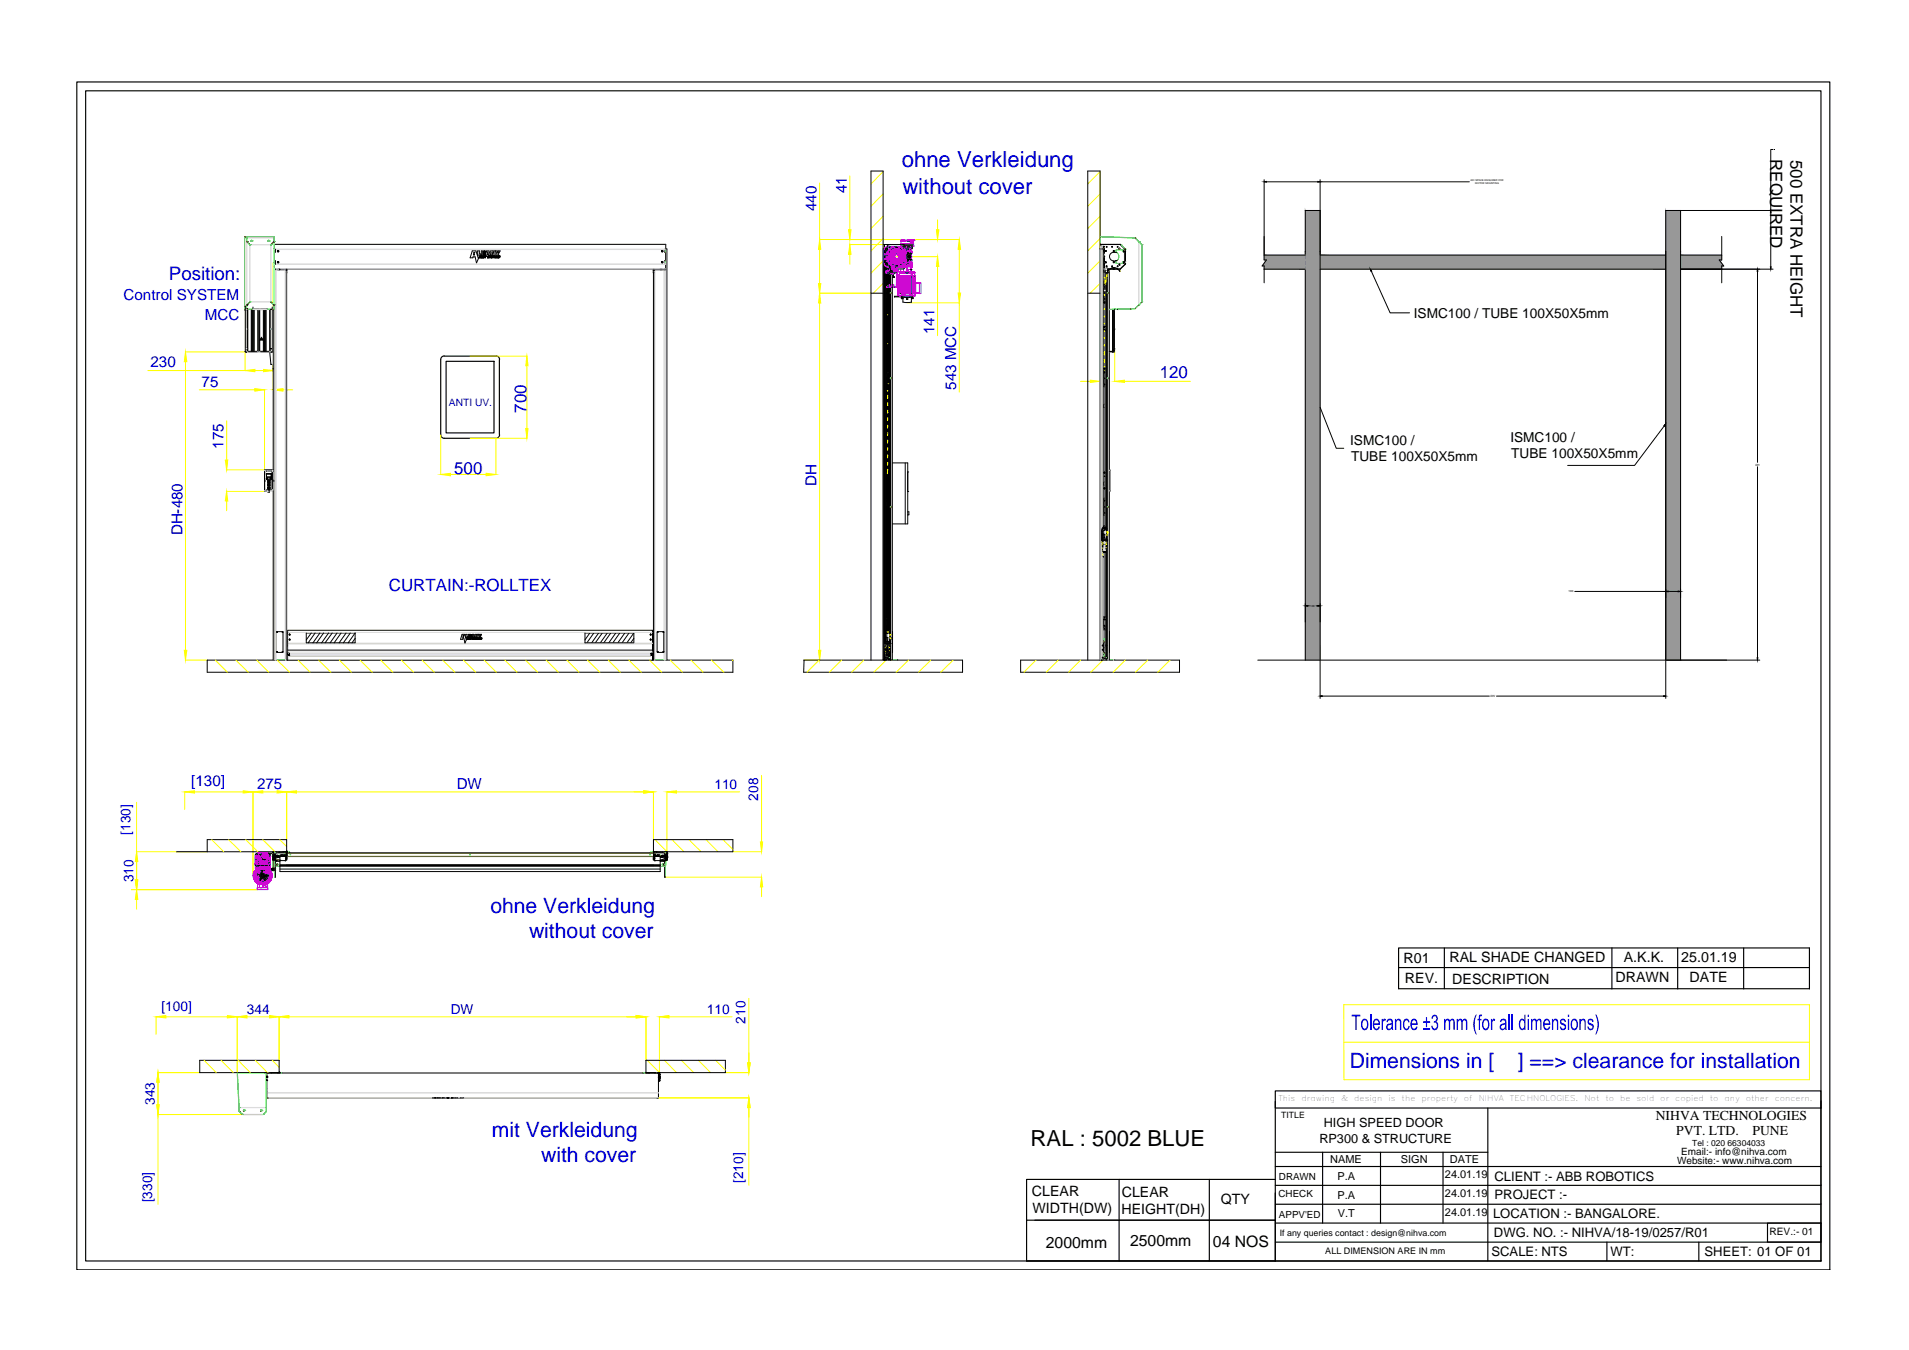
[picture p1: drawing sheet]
<svg xmlns="http://www.w3.org/2000/svg" width="420mm" height="297mm" viewBox="0 0 420 297" stroke-linecap="round" stroke-linejoin="round" font-family="sans-serif">
<defs><g id="words">
<g font-size="4.9" fill="#00f">
<text x="198.5" y="36.7">ohne Verkleidung</text>
<text x="198.6" y="42.6">without cover</text>
</g>
<text font-size="4.9" x="226.8" y="252.2">RAL : 5002 BLUE</text>
<g font-size="4.7" fill="#00f">
<text x="107.9" y="200.8">ohne Verkleidung</text>
<text x="116.4" y="206.4">without cover</text>
<text x="297.1" y="235.1">Dimensions in [</text>
<text x="334.1" y="235.1">] ==&gt; clearance for installation</text>
<text x="108.3" y="250.1">mit Verkleidung</text>
<text x="119.1" y="255.7">with cover</text>
</g>
<text font-size="4.1" fill="#00f" x="37.2" y="61.7">Position:</text>
<g font-size="3.7">
<text x="389.6" y="35" transform="rotate(90 389.6 35)">REQUIRED</text>
<text x="394.1" y="35.1" transform="rotate(90 394.1 35.1)">500 EXTRA HEIGHT</text>
</g>
<g font-size="3.7" fill="#00f">
<text x="255.2" y="83.2">120</text>
<text x="115.9" y="90.8" transform="rotate(-90 115.9 90.8)">700</text>
<text x="100" y="104.3">500</text>
<text x="85.6" y="130">CURTAIN:-ROLLTEX</text>
</g>
<g font-size="3.5">
<text x="230.2" y="274.5">2000mm</text>
<text x="248.7" y="274.2">2500mm</text>
<text x="267" y="274.3">04 NOS</text>
</g>
<g font-size="3.3" fill="#00f">
<text x="179.7" y="46.4" transform="rotate(-90 179.7 46.4)">440</text>
<text x="186.4" y="42.5" transform="rotate(-90 186.4 42.5)">41</text>
<text x="27.2" y="66.1">Control SYSTEM</text>
<text x="45.1" y="70.4">MCC</text>
<text x="205.7" y="73.5" transform="rotate(-90 205.7 73.5)">141</text>
<text x="33.1" y="80.8">230</text>
<text x="44.4" y="85">75</text>
<text x="210.4" y="85.8" transform="rotate(-90 210.4 85.8)">543 MCC</text>
<text x="49.2" y="98.8" transform="rotate(-90 49.2 98.8)">175</text>
<text x="179.7" y="106.9" transform="rotate(-90 179.7 106.9)">DH</text>
<text x="40.1" y="117.8" transform="rotate(-90 40.1 117.8)">DH-480</text>
<text x="42.1" y="172.9">[130]</text>
<text x="56.6" y="173.5">275</text>
<text x="100.5" y="173.6">DW</text>
</g>
<g font-size="3.1">
<text x="308.9" y="212">R01</text>
<text x="319" y="211.7">RAL SHADE CHANGED</text>
<text x="357.4" y="211.7">A.K.K.</text>
<text x="370" y="211.7">25.01.19</text>
<text x="309.2" y="216.2">REV.</text>
<text x="319.6" y="216.4">DESCRIPTION</text>
<text x="355.6" y="216.1">DRAWN</text>
<text x="371.9" y="216.1">DATE</text>
<text x="227.1" y="263.1">CLEAR</text>
<text x="246.9" y="263.3">CLEAR</text>
<text x="227.3" y="267">WIDTH(DW)</text>
<text x="246.8" y="267.1">HEIGHT(DH)</text>
<text x="268.7" y="265">QTY</text>
</g>
<g font-size="3">
<text x="311.2" y="69.9">ISMC100 / TUBE 100X50X5mm</text>
<text x="297.2" y="97.9">ISMC100 /</text>
<text x="297.4" y="101.5">TUBE 100X50X5mm</text>
<text x="332.4" y="97.2">ISMC100 /</text>
<text x="332.6" y="100.8">TUBE 100X50X5mm</text>
<text x="364.4" y="246.4">NIHVA TECHNOLOGIES</text>
<text x="368.9" y="249.8">PVT. LTD.</text>
<text x="385.7" y="249.8">PUNE</text>
</g>
<g font-size="3" fill="#00f">
<text x="157.2" y="173.5">110</text>
<text x="166.9" y="176.1" transform="rotate(-90 166.9 176.1)">208</text>
<text x="28.8" y="183.7" transform="rotate(-90 28.8 183.7)">[130]</text>
<text x="29.4" y="194.1" transform="rotate(-90 29.4 194.1)">310</text>
<text x="35.5" y="222.5">[100]</text>
<text x="54.3" y="223">344</text>
<text x="99.2" y="223.1">DW</text>
<text x="155.6" y="223">110</text>
<text x="164.1" y="225.2" transform="rotate(-90 164.1 225.2)">210</text>
<text x="34.1" y="243.1" transform="rotate(-90 34.1 243.1)">343</text>
<text x="163.5" y="260.3" transform="rotate(-90 163.5 260.3)">[210]</text>
<text x="33.5" y="264.5" transform="rotate(-90 33.5 264.5)">[330]</text>
</g>
<g font-size="2.9">
<text x="328.9" y="259.8">CLIENT :- ABB ROBOTICS</text>
<text x="328.9" y="263.9">PROJECT :-</text>
<text x="328.6" y="268.1">LOCATION :- BANGALORE.</text>
<text x="328.8" y="272.2">DWG. NO. :- NIHVA/18-19/0257/R01</text>
<text x="328.3" y="276.4">SCALE: NTS</text>
<text x="354.5" y="276.4">WT:</text>
<text x="375.2" y="276.4">SHEET: 01 OF 01</text>
</g>
<g font-size="2.8">
<text x="290.4" y="251.5">RP300 &amp; STRUCTURE</text>
<text x="291.4" y="248.1">HIGH SPEED DOOR</text>
</g>
<g font-size="2.4">
<text x="292.7" y="255.9">NAME</text>
<text x="308.3" y="255.9">SIGN</text>
<text x="319.1" y="255.9">DATE</text>
<text x="294.4" y="259.6">P.A</text>
<text x="294.4" y="263.7">P.A</text>
<text x="318" y="259.2">24.01.19</text>
<text x="318" y="263.3">24.01.19</text>
<text x="294.4" y="267.8">V.T</text>
<text x="318" y="267.5">24.01.19</text>
</g>
<text font-size="2.2" fill="#00f" x="98.8" y="89.2">ANTI UV.</text>
<g font-size="2.2">
<text x="369.1" y="256.1">Website:- www.nihva.com</text>
<text x="370" y="254.2">Email:- info@nihva.com</text>
<text x="281.4" y="263.3">CHECK</text>
<text x="281.5" y="259.6">DRAWN</text>
<text x="281.5" y="268">APPV'ED</text>
<text x="389.4" y="271.7">REV.:- 01</text>
</g>
<text font-size="2" x="291.7" y="276">ALL DIMENSION ARE IN mm</text>
<g font-size="1.9">
<text x="282" y="246">TITLE</text>
<text x="372.5" y="252.1">Tel : 020 66304033</text>
<text x="281.7" y="271.9">If any queries contact : design@nihva.com</text>
</g>
<g font-size="1.7">
<text x="281.4" y="242.4">This</text>
<text x="286.4" y="242.4">drawing</text>
<text x="295.1" y="242.4">&amp;</text>
<text x="298.1" y="242.4">design</text>
<text x="305.6" y="242.4">is</text>
<text x="308.5" y="242.4">the</text>
<text x="312.8" y="242.4">property</text>
<text x="322.2" y="242.4">of</text>
<text x="325.4" y="242.4">NIHVA</text>
<text x="332.3" y="242.4">TECHNOLOGIES.</text>
<text x="348.7" y="242.4">Not</text>
<text x="353.3" y="242.4">to</text>
<text x="356.6" y="242.4">be</text>
<text x="360.2" y="242.4">sold</text>
<text x="365.4" y="242.4">or</text>
<text x="368.7" y="242.4">copied</text>
<text x="376.3" y="242.4">to</text>
<text x="379.6" y="242.4">any</text>
<text x="384.2" y="242.4">other</text>
<text x="390.6" y="242.4">concern.</text>
</g>
<g font-size=".6">
<text x="323.7" y="39.8">400 SPACE REQUIRED FOR</text>
<text x="324.7" y="40.6">MOTOR MOUNTING</text>
<text x="386.3" y="102.5">DH</text>
<text x="345.2" y="130.3">100</text>
<text x="288.3" y="133.6">100</text>
<text x="328" y="153.4">DW</text>
</g>
</g></defs>
<!-- layer: DIMENSIONS -->
<g fill="none" stroke="#ff0" stroke-width=".22">
<path d="M242.1 37.6v46.3M60.1 57.9v27.9M40.8 77.4h13.7M40.8 79.6v63.5M53.9 77.3v4.3M245.3 76.7v7.2M32.5 81.5h21.4M43.9 85.8h12.2M49.9 92.6v8.6M56.1 81.5h1.9M58.2 85.7v20.1M62.3 85.8h2.1"/>
<path d="M237.8 83.9h2.2M247.5 83.9h14.5M49.8 103.4h8.5M49.8 108.1h9M49.9 110.2v2.2M40.8 145.2h4.8M30.1 176.5v17.1M40.7 174.2v3.9M42.8 174.2h10.7M55.7 174.2v18.5M57.8 174.2h3.2M63.1 174.2v10.5"/>
<path d="M65.2 174.2h76.5M143.8 174.2v10.5M146.8 174.2v13.7M148.9 174.2h13.9M167.6 170.6v14.7M28.9 195.7h27.8M30 187.4h15.6M30.1 197.9v2.2M146.3 193h21.4M161.3 187.4h6.4M167.6 195.2v2.1M164.8 219.7v14.1"/>
<path d="M34.3 223.7v3.9M34.7 236h9.3M34.8 238.1v5M36.5 223.7h13.6M52.2 223.7v12.4M54.4 223.7h4.9M61.4 223.7v9.6M63.6 223.7h76.4M142.2 223.7v9.6M145.1 223.7v12.7M147.2 223.7h13.9M159.7 236h5.2"/>
<path d="M34.7 245.2h18.6M34.8 245.2v19.8M144.9 241.6h20M164.8 243.7v17.1"/>
</g>
<!-- layer: 0 -->
<g fill="#ff0" stroke="#ff0" stroke-width=".22">
<path d="M49.9 108.1l.2 2.1h-.5z"/>
<path d="M49.6 101.2h.5l-.2 2.2z"/>
<path d="M60.1 85.8l2.2-.3v.6z"/>
<path d="M56.1 85.5l2.1 .3-2.1 .3z"/>
<path d="M58 81.3l2.1 .2-2.1 .3z"/>
<path d="M53.9 81.5l2.2-.2v.5z"/>
<path d="M40.6 143.1h.5l-.3 2.1z"/>
<path d="M40.8 77.4l.3 2.2h-.5z"/>
<path d="M240 83.7l2.1 .2-2.1 .3z"/>
<path d="M245.3 83.9l2.2-.2v.5z"/>
<path d="M141.7 174l2.1 .2-2.1 .3z"/>
<path d="M63.1 174.2l2.1-.2v.5z"/>
<path d="M146.8 174.2l2.1-.2v.5z"/>
<path d="M140 223.4l2.2 .3-2.2 .3z"/>
<path d="M61.4 223.7l2.2-.3v.6z"/>
<path d="M145.1 223.7l2.1-.3v.6z"/>
<path d="M164.8 241.6l.3 2.1h-.5z"/>
<path d="M164.6 233.8h.5l-.3 2.2z"/>
<path d="M167.6 193l.3 2.2h-.5z"/>
<path d="M167.4 185.3h.5l-.3 2.1z"/>
<path d="M59.3 223.4l2.1 .3-2.1 .3z"/>
<path d="M52.2 223.7l2.2-.3v.6z"/>
<path d="M34.3 223.7l2.2-.3v.6z"/>
<path d="M50.1 223.4l2.1 .3-2.1 .3z"/>
<path d="M34.8 236l.2 2.1h-.5z"/>
<path d="M34.5 243.1h.5l-.2 2.1z"/>
<path d="M61 174l2.1 .2-2.1 .3z"/>
<path d="M55.7 174.2l2.1-.2v.5z"/>
<path d="M40.7 174.2l2.1-.2v.5z"/>
<path d="M53.5 174l2.2 .2-2.2 .3z"/>
<path d="M30.1 187.4l.2 2.2h-.5z"/>
<path d="M29.8 193.6h.5l-.2 2.1z"/>
<path d="M30.1 195.7l.2 2.2h-.5z"/>
</g>
<g fill="none" stroke="#000" stroke-width=".22">
<path d="M53.9 52.1h.1M53.9 52.1l.3 .3M54.3 53.2h.1M54.3 53.2l.7 .6M55 53.8h.1M55.3 53h.1M55.3 53l.1 .1M55.3 53v.1M55.5 53h-.3M59.1 53h.1M59.1 53l.1 .1M59.1 53v.1"/>
<path d="M59.2 52.9l-.2 .1M59.2 52.9l.1 .1M59.6 53.8h.1M60.3 53.2h.1M60.3 52.4h.1M60.3 52.1h.1M60.3 53.2l-.7 .6M60.3 55.5h.1M60.3 56h.1M60.3 58.9h.1M60.3 58.3h.1M60.3 58h.1"/>
<path d="M60.3 57.7h.1M60.3 54.8h.1M60.3 54.7h.1M60.3 54.1h.1M60.4 59.4h2.6M60.4 59.2h86.1M60.4 59.4v85.8M60.6 54.8v.7M60.6 57.3v.9M60.6 59.2v.2M60.7 59.2v.2M61.2 59.2v.2"/>
<path d="M61.4 59.2v.2M61.6 59.2v.2M63 59.4h.1M63 59.2v86M63.1 59.2v86M103.9 55.2h.8l.6 1.7-.4 1-.3-1.4h-.5v.2h-.6zM104.3 55.5h.1M104.3 55.5l.2 .6h-.3zM105.1 55.2h.4v.7h.3v.2h-.7zM105.6 56.4l.2 .1-.4 .2zM105.6 56.6h.1M105.7 56.4h.1"/>
<path d="M105.7 56.6h.1M105.8 56.6v.1M105.8 56.7h.1M105.8 56.6h.1M105.8 56.5l-.2 .2h-.3l.3-.4h.2l-.1 .3M105.8 56.6h.3M105.9 56.5l-.1 .1M106 56.4h.1M106 56.4l-.1 .1M106 56.4h.1v.2M106.1 56.3l-.3 .2M106.1 56.6h.1"/>
<path d="M106.1 56.3h.1M106.1 56.4h.1M106.1 56.6l-.3 .1M106.1 56.3v.3M106.2 56.7h.1M106.2 56.6h.1M106.2 56.5l.3-.2-.1 .3M106.2 56.6h.2M106.2 56.5v.2M106.3 55.8h.2l-.2 .2zM106.3 55.4h.1v.2zM106.3 56.5l-.1 .1"/>
<path d="M106.4 55.9h.1M106.4 56.4h.1M106.4 55.4h.1M106.4 55.5h.1M106.4 55.8h.1M106.4 56.6h.1M106.5 56.6l-.3 .1M106.5 56.6h.1M106.5 56.4h.1M106.5 56.4l-.2 .1M106.5 56.3v.3M106.7 56.1h.1"/>
<path d="M106.7 55.6h.1M106.7 56.3l.2 .1-.2 .1 .2-.2-.1 .4v-.1l-.3 .1zM106.7 55.6l.1 .2-.1 .3M106.7 55.7h.1M106.7 56v.1M106.8 55.3h.1M106.8 55.3l-.1 .3M106.8 55.3l-.9-.1v.9h.8M106.8 56h.1M106.8 55.3v.1M106.9 56.3v.1M106.9 56.4h.1"/>
<path d="M106.9 56.4v.1M107.1 55.2h.5l.3 .9-.4-.1-.7 .1zM107.4 56.6h.1M107.4 56.7h.1M107.4 56.6l-.1 .1 .3-.1M107.4 55.4l.1 .4h-.2zM107.4 56.6v.1M107.4 56.5h.1M107.4 56.4l.1 .2M107.5 56.4h.1M107.5 56.6h.1M107.5 56.5h.1v.1"/>
<path d="M107.5 56.3h.1M107.6 56.6h.1M107.6 56.6l-.2 .1M107.6 56.4h.1M107.7 56.3h.1M107.7 56.3l-.1 .1M107.7 56.3l-.3 .1M107.8 56.3l.1 .2 .2-.2-.3 .4zM108 55.2h.5l.2 .6v-.6h.3v.9h-.5l-.2-.6v.6h-.3zM108 56.7h.1M108.1 56.6h.1M108.1 56.6l-.1 .1"/>
<path d="M108.1 56.5h.1M108.1 56.5l.2 .1M108.2 56.4v.1M108.2 56.4h.1M108.2 56.3h.1M108.3 56.6h.1M108.3 56.6l-.2 .1M108.3 56.4h.1M108.3 56.4l-.2 .1M108.3 56.4h-.1l.1 .2-.3 .1M108.5 56.3h.4zM108.6 56.3l-.1 .4 .2-.4"/>
<path d="M109 56.7h-.2l.1-.1h.2l-.2-.1 .3-.2h-.3l-.2 .4h.4l.2-.3v.3l.3-.3-.2 .3 .3-.4-.4 .4v-.4l-.2 .4M109.1 55.2h.3l.2 .4 .1-.4h.4l-.4 .6v.3h-.3zM109.6 56.6h.1M109.6 55.6h.1M109.6 56.7h.1M109.6 56.6l.1 .1M109.7 56.5h.1M109.7 56.4h.1M109.7 56.7h.1M109.7 56.5h.2M109.8 56.6h.1M109.8 56.6l-.1 .1"/>
<path d="M109.9 56.3h.1M109.9 56.5h.1M109.9 56.3l-.2 .1M109.9 56.5l-.1 .2-.2-.1M109.9 56.4h.1M109.9 56.4h-.2l.1 .2M110 56.3l-.1 .1M143.8 59.2v.8h.1M143.8 59.4l.1 .1M143.9 59.2v86M143.9 59.4h2.6M145.3 59.2v.2"/>
<path d="M145.4 59.2v.2M145.5 59.2v.2M145.7 59.2v.2M146.2 59.2v.2M146.3 54.8v.7M146.3 57.3v.9M146.5 54.8h.3v90.4h-.3M146.6 54.8v90.4M242.1 54.8h.8v61.2l-.4 .4M242.2 54.8v90.4M242.2 52.1v2.7M242.2 53.8h4.3"/>
<path d="M242.2 53.8h4.4l1.1 1M242.4 53.8v91.4M242.4 54.8v90.4M242.7 54.8v61.3M242.8 54.8v61.2M242.9 58.5h.1M242.9 56.6h.1M242.9 56.3l.2 .2M242.9 59.9h.1M242.9 55.1v.2M243 55.1h.1M243 55.1v.1"/>
<path d="M243 55.2h.1M243 56.3v60.1M243 56.5l.1 6.1M243 58.7l-.1 .1M243 54.7l.1 1zM243 56.5v59.9M243.1 59.9h.1M243.1 59.9v22.3M243.2 59.4l.1 2.4M243.2 55.1v.1M243.2 59.3v56.7M243.3 55.2v.1"/>
<path d="M243.3 57.7v.1M243.3 55.1l.2 .1M243.3 57.6l.2 .1M243.3 55.1v.1M243.5 55.3h-.2M243.5 57.8h-.2M243.5 55.2v.1M243.5 57.7v.1M243.5 58.5v.2M243.6 58.9l.3 .6v.5h-.6M243.7 58.9l-.3 .1-.1 .3M243.7 59.4v.1"/>
<path d="M243.8 59.5l-.1 .1M243.9 59.2v.2h.3v85.8M243.9 59.2h.1M245 58.9l.1 .1M245 58.9a1.55 1.55 0 0 0-1.4 1.3 1.27 1.27 0 0 1 1.4-1.2M245 59.1l.2 .2v-.3l-.1 .3M245.1 57.4h.4M245.3 58.9l-.1 .1 .8 .2M245.5 57.4h.1M245.6 57.4h-.1M245.8 55.5a1.11 1.11 0 0 0-1.6 1 .95 .95 0 0 0 .9 .9M245.9 57.3h-.2"/>
<path d="M245.9 59.2l.6 .5M246.3 58.2l.1 .1M246.3 54.7h.1M246.3 58.3h.1M246.4 54.6l-.1 .2zM246.5 53.8h.1M246.6 59.1h-.1M246.6 53.8l1 1.1M246.6 59.2h-2.8M247.1 55.2v.2M247.1 57.6v.2M247.3 55.1v.2"/>
<path d="M247.3 55.3v.1M247.3 57.5v.2M247.3 57.7v.2M247.3 57.7h.2M247.3 55.3h.2M247.5 55.1l-.3 .1v.2h.3M247.5 57.5l-.3 .1v.2l.3 .1M247.5 58h.1M247.5 55h.1M247.6 54.9h.1M247.6 54.9v3.2l-1 1M247.6 58.1h.1"/>
<path d="M247.6 54.8l.1 .1M247.7 54.9v3.2M247.7 56.7h.1M247.7 55.2h.1M247.7 58.2l-1.1 1M247.7 57.9h.1M247.7 54.8v.2M247.7 55v3M247.7 57.5v.1M247.7 55.2v.1M247.7 57.9v.2M249.8 52.4h.1"/>
<path d="M250.6 53.1h.1M250.7 53.2h.1M251.3 53.8h.1M53.9 68.2h.1M53.9 67.4v.2M54 68.1l-.1 .1M54 67.6v9.7M54 77.4h.1M54 77.4l5.9 .1M54 77.4v.1M54 77.5h.1M54.1 67.4h-.1"/>
<path d="M54.1 68v9.3M54.2 68l.1 .2 .1-.2M54.2 76.8h.1M54.2 72.4h.1M54.2 68.1h.1M54.2 76.7h.1M54.2 67.9h.1M54.2 72.3v.2zM54.2 77.4v.1M54.2 77.5h-.2M54.3 76.8h.1M54.3 76.7h.1"/>
<path d="M54.3 72.4h.1M54.3 68.1h.1M54.3 67.9h.1M54.3 76.7l-.1 .1M54.3 76.7v.1M54.3 67.9l-.3 .2M54.3 67.1h.1M54.5 68.1v9.2M54.5 77.3h.1M55 66.4l-.7 .7M55 66.4v.1M55.3 68.1v9.2"/>
<path d="M55.4 68.1v9.2M55.6 68.1v9.2M55.7 67.6v9.7M55.7 68h3M55.7 68h.1M55.9 68.1v9.2M56.7 68.1v9.2M56.8 77.3h.3M56.8 68.1v9.2M57.1 77.3h.1M57.1 68.1v9.2M57.2 68.1v9.2"/>
<path d="M57.3 74.8l.2-.4 .3 .4M57.5 74.7h.1M57.5 74.2l.4 .6h-.7zM57.5 74.5l.1 .1zM57.5 74.6h.1M58 68.1v9.2M58.1 68.1v9.2M58.2 68.1v9.2M58.3 68.1v9.2M58.5 68.1v9.2M58.5 68a5.8 5.8 0 0 0-2.8 0M58.5 68h.1"/>
<path d="M58.6 68.1v9.2M58.6 68h.1M58.7 68h.1M59.4 77.4l.3 2.8M59.4 68.1v9.2M59.5 68.1v9.2M59.6 66.4h.1M59.6 72.4h.1M59.6 68.1h.1M59.6 66.4l.7 .7M59.6 72.3v.2zM59.6 66.4v.1"/>
<path d="M59.7 72.4h.1M59.7 77.4v.1M59.7 77.5h.1M59.8 68.1v9.2M59.9 68.2h.1M59.9 77.3h-6h.6M59.9 67.6v9.7h-.5M60 77.4h-.1M60.1 68.2v12M60.1 68.2v77h.3M60.3 67.1h.1M60.3 67.9h.1"/>
<path d="M60.3 68.1h.1M60.3 68.1v77.1M63 60h.1M143.8 60v85.2M239.4 64.5h2.7M242.9 66.3h.1M242.9 72.5h.1M242.9 72.1h.1M243 72.6h.1M243 71.9h.1M243 66.5v.2M243 64.4v.1"/>
<path d="M243 63v.2M243 65.7v.2M243 62.5l-.1 .1M243 63.4h.1M243 61.8h.1M243 62.6h.2M243.1 61.8h.1M243.1 66.5v.2M243.1 64.4v.1M243.1 63v.2M243.1 65.7v.2M243.1 62.6h.1"/>
<path d="M243.1 72.6h.1M243.1 71.8h.1M243.1 62.7h.1M243.1 63.4v17.2M243.1 71.9h.1M243.1 66.3h.1M243.3 61.9v54.1M243.4 60v56.1M243.5 60v56.1M243.6 60.2l-.5 2.5M243.7 60v4.3M243.7 64.6v18.5"/>
<path d="M244.8 77.5h.2M244.8 77.4v.1M244.8 77.5h.1M244.9 68.1v9.2M244.9 77.1h.1M245 68.1v9.2M245 77.5h.1M245 77.4v.1M245.1 68.1v9.2M245.2 68.1v9.2h-1M245.3 77.4h-1.1M245.3 76.6v.2"/>
<path d="M245.3 72.3h.1M245.3 68.1v9.2h-1.1M245.3 72.3v.2M245.3 68.1v.1M245.4 68v.1M245.9 68.1h.1M248.8 68l-2.9 .1M248.9 68h.1M249.9 67.9h-.1M250.6 67.1h.1M250.7 67.1h.1M251.3 66.4v.1"/>
<path d="M59.7 80.2h.4M60.1 81h.1M60.1 81.2h.1M242.9 85.1h.1M242.9 89.5h.1M242.9 89.2h.1M243 89.6v.1M243 89.7h.1M243 89h.1M243 88.9h.1M243 88.9v.1M243 81v.2"/>
<path d="M243 83.2v.1M243 81.8v.2M243 84.5v.2M243 81.1h.1M243 82.2h.1M243 80.6h.1M243.1 81.4v35M243.1 89.7h.1M243.1 88.9h.1M243.1 85.2h.1M243.1 81.8h.1M243.1 83.1v.2"/>
<path d="M243.1 84.5v.2M243.1 82h.1M243.1 81.1h.1M243.1 81.8v.2M243.1 81v.2M243.1 89h.1M243.1 83.2v.2M243.1 84.6v.1M243.1 85.2v18.7M243.2 81.4h-.3M243.7 83.4v28M58.2 107.9v.1"/>
<path d="M58.2 105.8h.1M58.2 105.6h.1M58.2 103.5h.1M58.3 103.4l-.1 4.6 .6 .1M58.3 103.4h1.7M58.3 108.1h.1M58.3 108h.1M58.3 103.6h.1M58.4 103.4h-.1M58.4 108h.1M58.4 107.9h.1M58.4 103.6h.1"/>
<path d="M58.4 103.5h.1M58.4 103.8v3.9M58.5 103.8l.1-.2h1.2l.1 .2v3.9l-1.3 .2-.1-.2M58.6 104.4v.5M58.6 105.2v.2M58.6 104.3v.6h1.1v-.6M58.6 104.3h1.1M58.6 105.3l.3 .1M58.6 104.9h.1M58.7 105.5h1M58.7 105h.9M58.7 105.2v.1"/>
<path d="M58.7 105.3h.1M58.7 105.2l.2 .1M58.8 105.2h-.1M58.8 108.1h.1M58.8 108.1h.7M58.8 105.2h.1M58.9 105.2v.1M58.9 108.1h.1M58.9 105.1h-.3M58.9 105.7v.5M58.9 106.5v.4M58.9 107.2v.4"/>
<path d="M58.9 105.1h.1M58.9 107.6h.4M58.9 106.2h.1M58.9 105.7h.5l.1 .5M58.9 106.9h.1M58.9 106.4h.5l.1 .5M58.9 105.2v.2M59 105.3l-.1 .1M59 107.3v.3h.3M59 106.6v.3h.3M59 108.1v.2h.3v-.2M59 107h.4"/>
<path d="M59 106.3h.4M59 107.2h.3M59 106.2h.3M59 107.2v.1M59.1 105.9h.1M59.1 105.9l.1-.1 .1 .1M59.1 107.3l.2 .2-.1 .1-.2-.1zM59.1 105.9v.2l.1-.2M59.2 107.5h.1M59.2 105.9h.1M59.3 105.7l-.3 .1v.3M59.3 106.5h-.3"/>
<path d="M59.3 105.7l.1 .1M59.3 107.2l.2 .4M59.3 106.5h.1M59.3 106.9h.1M59.4 105.8v.3M59.4 106.6v.2M59.4 107.3v.3M59.4 106.1h-.1M59.5 106.2h-.1M59.5 107.2h-.6M59.5 108.1h.1M59.5 105.4h.2"/>
<path d="M59.5 105.1h.2M59.5 105.1v.3M59.5 105.2v.1M59.5 105.3h.1M59.5 105.2l.1 .1M59.6 105.2h-.1M59.6 105.2h.1M59.6 105.2v.1M59.7 104.2h-1.1v1.1l.1 .2M59.7 105.1h.1M59.7 104.2l.1 .2v.9l-.1 .2M59.7 105.2v.2"/>
<path d="M59.7 104.3h-1.1M59.7 104.9h-.1M59.7 105.3v.1M59.9 108h.1M59.9 103.5h.1M59.9 103.6h.1M59.9 107.9l.1 .1M60 108h.1M60 107.9h.1M60 103.6h.1M60 103.5h.1M60 103.5v.1"/>
<path d="M60 103.4h.1M60 103.4l.1 .1M60 108.1h.1M60.1 108h.1M60.1 103.5h.1M60.1 107.9v.1M60.1 105.8h.1M60.1 105.6h.1M60.1 108l-.1 .1h-.5M242.5 118.7h.1M242.5 117.9h.1M242.5 117.7h.1"/>
<path d="M242.5 117.6h.1M242.5 117.4h.1M242.5 117.3h.1M242.5 116.8h.1M242.5 118.9h.1M242.5 116.5v3.9l.3 2.1M242.6 118.2h.1M242.6 117.4h.1M242.6 116.8h.1M242.6 117.6h.1M242.6 118.5l-.1 .3M242.6 119h.1"/>
<path d="M242.6 119v.4h.2M242.6 119h.3M242.6 118.9h.3M242.6 119v1M242.7 118.4h.1M242.6 118.8l.3 .1M242.6 118.9h.1M242.6 118.4h.9M242.6 116.6h.9M242.6 116.5v.1M242.7 116.6h.1M242.7 116.6l-.1 1.8"/>
<path d="M242.7 116.2v.3M242.7 119.4v.6M242.8 118.8h.1M242.8 116.6h.1M242.8 118.9h.1M242.8 118.7l.6 .1M242.8 116.6l.1 .1M242.8 116.1v.4M242.8 119.5v1.6M242.9 118.7l-.1 .1M242.9 118.9h.1M242.9 119h.1"/>
<path d="M242.9 119.4h.1M242.9 118.4v.1M242.9 119l-.3 1M242.9 113.4h.1M242.9 115.9v.1M242.9 106.6h.1M242.9 106.2h.1M242.9 116.6v1.8M242.9 118.5v.2M242.9 119.3v1.8M242.9 118.4h-.1M243 106.7v.1"/>
<path d="M243 106.8h.1M243 106h.1M243 116.2h.1M243 116.1h.1M243 116.4h.2M243 116.1h.2M243 116.2l-.1 .3M243 106v.1M243 116.1l-.3 .1-.1 .3h.8M243 118.9h.1M243 116.4h.1M243 118.4h.1"/>
<path d="M243 118.4v-.8h.2l-.1 .8M243 116.6v.1l.1-.1M243 118.5v.4M243 119v1.7M243 103.9v.2M243 107.4v.1M243 107.4v.2M243 111.4v.2M243 110.1v.2M243 112.7v.2M243 104h.1M243 104.7v.1"/>
<path d="M243 109.6h-.1M243 115.7h-.1M243 104.8h.1M243 116h.1M243 118.8h.1M243 116v.1M243.1 116.4h.1M243.1 116h.1M243.1 113.4h.1M243.1 109.6h.1M243.1 118.4h.1M243.1 118.5v.4"/>
<path d="M243.1 119v1.5M243.1 106.8h.1M243.1 106h.1M243.1 116v.1M243.1 104.7v.2M243.1 103.9v.1M243.1 107.4v.1M243.1 111.4v.2M243.1 110.1v.2M243.1 112.7v.2M243.1 103.9v.2M243.1 107.4v.2"/>
<path d="M243.1 104.1v3.3M243.1 107.5v2.1M243.1 110.1v.1M243.1 111.5v.1M243.1 112.8v.1M243.1 113.4v2.7M243.1 118.7h.1M243.1 118.8v.1M243.1 116.1h.1M243.2 116h-.1M243.2 116.2h.1M243.2 116.1h.1"/>
<path d="M243.2 119.1l.3 1.2-.1 .6-.3 .2M243.2 116.1v.4M243.2 118.8h-.2M243.2 118.9h-.1M243.2 116l.2 .1 .2 .3M243.2 116.1l.3 .1-.1 .3v-.3M243.2 119h.1M243.2 119h.3M243.2 119.3l-.1 1.7M243.2 119l.3 1M243.2 118.4v.3M243.2 116.1v.1"/>
<path d="M243.3 119h.1M243.3 118.9h.1M243.3 118.9h.3M243.3 116.1v.4M243.3 118.5v.2M243.3 119v.2M243.3 119.5v1.6M243.4 118.8h.1M243.4 118.5v.4M243.4 119v.9M243.5 118.4h.1M243.5 116.6h.1"/>
<path d="M243.5 116.6v1.8M243.5 116.2v.3M243.5 118.5v.4M243.5 119v1M243.5 116.5l.1 .1M243.5 119h.1M243.5 117.6h.1M243.5 116.8h.1M243.5 117.4h.1M243.5 118.2h.1M243.6 118.4h-.1M243.6 118.9h.1"/>
<path d="M243.6 118.6v.3h-.3M243.6 118.8l-.1 .1M243.6 118.6h-1M243.6 118.9v1.5M243.6 118.8v.1M243.6 118.7h.1M243.6 118h.1M243.6 117.9h.1M243.6 117.8h.1M243.6 117.7h.1M243.6 117.6h.1M243.6 116.9h.1"/>
<path d="M243.6 116.6h.1M243.6 116.5v2.3M243.7 111.7v33.5M244.2 103.4h.1M244.3 103.4v4.7h-.1M60.8 139.1v4.3M61 139h1.2M61 138.9l-.2 .2M62.2 138.9l.1 .2M62.3 139.1v4.3M63.1 139.3h.2M63.1 139.1h.2"/>
<path d="M63.1 138.8h.2M63.2 139.3v2.8M67.4 139.3h10.8v2.1h-10.8zM68.5 139.3l-1.1 1.5M69.4 139.3l-1.6 2.1M70.4 139.3l-1.5 2.1M71.2 139.3l-1.5 2.1M72.3 139.3l-1.5 2.1M73.1 139.3l-1.5 2.1M74.2 139.3l-1.5 2.1M75.1 139.3l-1.6 2.1M76.2 139.3l-1.6 2.1"/>
<path d="M77.1 139.3l-1.5 2.1M78.2 139.3l-1.6 2.1M101.7 139.6h.5l.4 1.2-.3 .7-.2-1-.7 .2zM102 139.8h.1M102 139.8v.5h-.1zM103.4 139.9h.1M103.4 139.7h.1M103.4 140h.1M103.4 139.8h.1M103.4 140h-.1l.1 .1M103.4 139.7h-.1l.1 .2M103.4 139.7v.1"/>
<path d="M103.4 140v.1M103.4 139.8v.1M103.6 139.9h.1M103.6 139.6h.1M103.6 139.6h-.5v.7M103.6 139.6l.1 .4M103.6 139.7h.1M103.7 140h.1M103.7 139.7h.1M103.7 140v.1M104.1 139.7l.1 .3h-.2zM105.2 139.6v.7h-.3l-.2-.4v.4h-1l.2-.7h.4l.2 .7"/>
<path d="M105.3 139.6l.2 .7h.3l.2-.7h-.3l-.1 .3M105.6 139.9h.1M105.6 139.9v-.3h-.6v.4l-.1-.4h-.4v.7M128.7 139.3h10.8v2.1h-10.8zM129.8 139.3l-1.1 1.5M130.7 139.3l-1.5 2.1M131.8 139.3l-1.6 2.1M132.6 139.3l-1.6 2.1M133.7 139.3l-1.6 2.1M134.4 139.3l-1.5 2.1M135.5 139.3l-1.5 2.1M136.4 139.3l-1.5 2.1"/>
<path d="M137.5 139.3l-1.5 2.1M138.4 139.3l-1.5 2.1M139.5 139.3l-1.5 2.1M143.6 139.3h.2M143.6 139.1h.2M143.6 138.8h.2M143.7 139.3h-.1M143.7 139.3v2.8M144.8 139h1.2M144.8 138.9l-.2 .2v4.3M146 138.9l.1 .2M146.1 139.1v4.3"/>
<path d="M242.6 120h.1M242.6 120.3l.4-1.2 .1-.1v2.1M242.6 120.4l.2 .5 .3 .2M242.6 120.3h.1M242.7 120.3h.1M242.7 121h.1M242.7 121l.1 1.5M242.7 120.2v.4M242.7 121.2v20.7M242.7 121l.2 .1M242.8 122.5h.1M242.8 121.4h.5"/>
<path d="M242.8 121.3h.5M242.8 121.2h.1M242.8 121.5v23.7M242.9 122.6h.1M242.9 121.2v.2M242.9 121.4h.1M242.9 121.2h.1M242.9 121.2v.3M242.9 121.2v.1M242.9 120.9l.1 .1M242.9 121.5h.1M242.9 121.3h.1"/>
<path d="M242.9 137.9h.3M242.9 121.5v.1M242.9 121.6v23.6h-.8M242.9 120.8h.1M242.9 138.6h.1M242.9 121.2l-.1 .1 .2 .2M243 120.9h.1M243 136.2h.1M243 136.3h.1M243 136.3l.1 .1M243 136.3h.2M243 136.2h.2"/>
<path d="M243 121v.1M243 135.8v.2M243 136.2v.2M243 138.3v.1M243 138.6v1.9M243 135.6l-.1 .1M243 120.1h.1M243 120.5h.1M243 120.8v.1M243 120.9l.1 .1M243 120.5v.3M243 121.1h.1"/>
<path d="M243 121.2h.1M243 121.4h.1M243 121.5l.2 .1M243 121.5l-.1 .1M243.1 121.1h.1M243.1 120.1h.1M243.1 120.5h.1M243.1 120.5l-.1 .3M243.1 136.2h.1M243.1 135.7v-14.2h-.1v14.2h.2M243.1 135.8v.2M243.1 138.3v.1"/>
<path d="M243.1 138.6v1.9M243.1 121v.1M243.2 121.5v.1M243.2 136.3h.1M243.2 135.6v.1M243.2 121.5h.1M243.2 121.4h.1M243.2 121.3h.1M243.2 121.2h.1M243.2 121.6v23.6h.6M243.2 121.2v.1M243.2 136.3l-.3 .1"/>
<path d="M243.2 121.2l.1 .1-.1 .2M243.2 138.6h-.2M243.3 121.2v24M243.3 121.1l.1 .2-.2 .2M243.4 120.2v.4M243.4 121v20.9M243.5 120h.1M243.5 120.2v.3M243.5 120.9v21M243.5 120.3h.1M243.6 120.4l-.1 .5-.3 .2M244.2 139v4.6"/>
<path d="M45.6 145.2h115.7v2.7h-115.7zM60.4 145.2v-91.4h86.1v91.4M60.8 143.4l.2 .2M60.9 143.4h.1M62.3 143.4l-.1 .2h-1.2M63.1 145.2h.1M63.1 142.1h.2M63.3 145.2h80.3M63.3 143.7h.3v.6h79.7v-.6h.3M63.3 143.8h.3M63.3 145.2v-6.5h80.3v6.5M63.3 143h80.3"/>
<path d="M63.3 141.6h80.3M63.3 141.1h-.2M63.4 143.9h.1M63.4 144.1h.1M63.4 143.7v.3M63.4 144v.1M63.4 144l.1 .2M63.5 144.1h.1M63.5 144.1l.1 .1M63.5 144.1v.1M63.5 143.8l-.1 .1M63.5 144.2h.1"/>
<path d="M63.5 143.8h.1M63.5 143.7v.1M63.6 144.2h.1M78.2 140.5l-.7 .9M102.8 140.7h.1M102.9 140.4h.1M102.9 140.6l-.1 .1M103 140.4h.1M103 140.5h.1M103 140.6h.1M103 140.4l-.3 .2h.2M103 140.4h-.2l-.1 .3h.1"/>
<path d="M103 140.4v.1M103 140.4l-.1 .2M103 140.7h.1M103.1 140.3v-.2h-.3v-.5h-.3v.7h1.1M103.1 140.6h.1M103.1 140.4h.1M103.1 140.4l-.1 .1M103.2 140.4h.1M103.2 140.5h.1M103.2 140.5l-.1 .2-.1-.1M103.2 140.4v.1M103.3 140.7h.1"/>
<path d="M103.3 140.5h.1M103.3 140.6h.1M103.3 140.5l-.2-.1-.1 .2M103.3 140.6v.1M103.3 140.5l-.1 .1M103.3 140.5l-.2 .1M103.4 140.1h.1M103.4 140.4h.1M103.4 140.6h.1M103.4 140.7h.1M103.4 140.4l-.1 .1M103.5 140.4h.1"/>
<path d="M103.5 140.5h.1M103.5 140.6h.1M103.5 140.7h.1M103.5 140.5l-.1 .1M103.5 140.6l-.1 .1M103.5 140.4v.1M103.5 140.5v.1M103.6 140.3h.1M103.6 140.2h.1M103.6 140.7h.1M103.7 140.2h.1M103.7 140.2l-.1 .1"/>
<path d="M103.7 140.5h.1M103.7 140.5v.2M103.8 140.4h.1M103.8 140.5h.1M103.8 140.4h-.2l-.1 .3M103.8 140.5h-.2M103.8 140.4l-.3 .3M103.8 140.5h-.1M104 140.6h.1M104 140.6l.1 .1M104.1 140.7h.1M104.1 140.6h.1"/>
<path d="M104.1 140.5h.1M104.2 140.6h.1M104.2 140.5h.1M104.2 140.4h.1M104.2 140.4l-.1 .1M104.2 140.6l-.1 .1M104.2 140.5v.1M104.3 140.4h.1M104.4 140.7h.1M104.4 140.4h.1M104.4 140.4v.1M104.4 140.5v.2"/>
<path d="M104.5 140.6h.1M104.5 140.6l.1 .1M104.6 140.6h.1M104.6 140.7h.1M104.6 140.4h.1M104.6 140.6h-.1M104.6 140.4l-.1 .1M104.6 140.5h.1M104.7 140.7h.1M104.7 140.5h.1M104.7 140.5h-.1M104.7 140.4h.1"/>
<path d="M104.7 140.6h.1M104.7 140.4v.1M104.7 140.6l-.1 .1M104.7 140.5v.1M104.8 140.4h.1M105 140.4l-.1 .3zM105.1 140.5h.2M105.2 140.4l-.1 .2 .2 .1h-.3zM105.3 140.7h.1M105.3 140.7l.1-.2v.2l.2-.2-.1 .2M105.3 140.5h.1M105.4 140.4h-.5h.6l-.1 .2 .3-.2-.1 .3"/>
<path d="M105.4 140.4l-.1 .3M105.5 140.7h.1M105.6 140.6h.1M105.7 140.6h.1M105.7 140.6l.1 .1M105.7 140.5h.1M105.8 140.5h.1M105.8 140.7h.1M105.8 140.5h-.1M105.8 140.4h.1M105.8 140.6h.1M105.8 140.5l-.1 .1"/>
<path d="M105.8 140.6l.1-.2h-.1l-.1 .2M105.8 140.4v.1M105.8 140.6v.1M139.5 140.5l-.7 .9M143.3 144.2h.1M143.3 143.8h.1M143.4 144.2h.1M143.4 144.1h.1M143.4 143.8h.1M143.4 143.7v.5M143.5 144h.1M143.5 143.8h.1"/>
<path d="M143.5 143.7v.1M143.5 144l-.1 .2M143.5 143.9h.1M143.5 143.8l-.1 .3M143.5 143.8v.2M143.6 142.1h.2M143.6 141.1h.2M143.6 141.1h.1M143.8 145.2h.1M144.6 143.4l.2 .2h1.2l.1-.2M145.9 143.4h.1M224.6 145.2h35v2.7h-35z"/>
<path d="M239.4 145.2v-107.6h2.7v107.6M242.2 145.2h.1M242.4 145.2h.1M242.7 142.2v.7M242.7 143.1v1.6M242.7 144.9v.3M242.9 144.8h.3M242.9 142.5h.3M242.9 141.3h.3M243 140.7v.1M243 144.1v.2M243 144.5v.4"/>
<path d="M243 141.3l.2 .2M243.1 140.7v.1M243.1 144.1v.2M243.1 144.5v.4M243.2 143.4l-.3 .2M243.4 144.7h.1M243.4 144.7h.2M243.4 142.2v2.4M243.4 144.9v.3M243.5 142.2v3M243.6 144.7h.1M245.3 145.2h.1"/>
<path d="M38.9 187.4h24.2M45.6 187.4v-2.7h17.5v2.7M56 192.7v.2M56 192.9h.1M56 192.5h.1M56 192.3h.1M56 192.5v.2M56.1 193.1h.1M56.1 192.2h.1M56.1 192.7v.2M56.1 192.3l-.1 .2M56.1 193.1v.2"/>
<path d="M56.1 193.3h.1M56.1 192.1h.1M56.1 192.3v.4M56.1 193.1l.1 .2M56.1 192.1v.1M56.2 192.1l-.1 .1M56.2 192.6h.1M56.2 188.1v2.3M56.2 192.8h.1M56.2 193.5h.1M56.2 192.7h.1M56.2 190.1h.1"/>
<path d="M56.2 190.2h.1M56.2 188h3.1v3.7M56.2 189.8h.1M56.2 188.1v3.4M56.2 190.1h.2M56.2 190.2h.2M56.2 189.9h.1M56.2 188.7h.1M56.2 188.6h.1M56.2 190.4l.1 .1M56.2 192.8a1.59 1.59 0 0 0 1.6 1.5 1.59 1.59 0 0 0 1.6-1.5M56.2 192.6a1.57 1.57 0 0 1 1.6-1.5 1.57 1.57 0 0 1 1.6 1.5"/>
<path d="M56.3 188l-.1 .1M56.3 188.8h.1M56.3 189.2h.1M56.3 189.1h.1M56.3 193.5h.1M56.3 189.8h.1M56.3 189.9h.1M56.3 192.7h.1M56.3 190.3l.1 .1M56.3 193.1v.1M56.3 188.2v.6M56.3 189.1v2.4"/>
<path d="M56.3 192.7v.8M56.3 193.2h.1M56.3 192.7h.9M56.3 188.4h.3M56.3 188.9l.1 .1M56.3 193.5l.1 .2-.3 .1M56.3 188.7l.1 .1M56.3 193.1h.1M56.3 192.4h.5M56.3 189.7h.1M56.4 191.6h.1M56.4 189.3h.1"/>
<path d="M56.4 190.1h.1M56.4 189h.1M56.4 190.8h.1M56.4 191.3h.1M56.4 192.4h.1M56.4 190.4h.1M56.4 190.2h.1M56.4 190h.1M56.4 189.2h.1M56.4 191.2h.1M56.4 189.6h.1M56.4 189.5h.1"/>
<path d="M56.4 189.1h.1M56.4 190.7h.1M56.4 189.7h.1M56.4 188.8h.1M56.4 189.1v1.1M56.4 190.4v.1M56.4 190.6v.1M56.4 191.5v.1M56.4 189.1h-.1M56.4 188.3h.2M56.4 188h.2M56.4 188.9h.1"/>
<path d="M56.4 189.1l-.1 .1M56.4 188.8l.1 .2-.1 .1M56.4 188.1l-.1 .1M56.4 190.3v.1M56.4 188.7h.1M56.4 193.5h.1M56.4 192.7h.1M56.4 189.2v.1M56.4 188.9l-.1 .1M56.4 187.9v.5M56.4 189.6v1.6M56.4 194.3h.1"/>
<path d="M56.4 189.1v2.6M56.5 192.7h-.1M56.5 188.1h.1M56.5 188.4l.2 .1M56.5 190.4h2.5M56.5 190.5h2.5M56.5 187.8v.1M56.6 187.8v.7M56.6 190.4h.1M56.7 189.9h.1M56.6 193.4h-.1M56.7 192.3h.1"/>
<path d="M56.7 190.7h.1M56.7 190.8h.1M56.7 191.8h.1M56.7 191.7h.1M56.7 188.4h.1M56.7 188.5h.1M56.7 188.9h.1M56.7 191.3h.1M56.7 192.5h.1M56.7 191h.1M56.7 191.9h.1M56.7 189.1h.1"/>
<path d="M56.7 190.9h.1M56.7 190h.1M56.7 188.8h.1M56.7 189h.1M56.7 192.4h.1M56.7 189.5h.1M56.7 189.4h.1M56.7 190.5h.1M56.7 189.7h.1M56.7 190.1h.1M56.7 191.4h.1M56.7 192.6h.1"/>
<path d="M56.7 191.1h.1M56.7 190.4h.5M56.7 190.5h.5M56.7 187.8l-.3 .1-.1 .9M56.7 187.8v.7M56.7 188.9v.2M56.7 189.4v.1M56.7 189.9v.1M56.7 190.7v.3M56.7 191.4v.1M56.7 191.7v.1M56.7 192.3v.1"/>
<path d="M56.7 192.5v.1M56.7 188.7h.1M56.7 193.2v.1M56.7 193.4h.1M56.7 193.6h2.2M56.7 193.3h.1M56.7 193.6a1.42 1.42 0 0 1 .1-1.9 1.42 1.42 0 0 1 2 0 1.42 1.42 0 0 1 .1 1.9M56.8 188.6h.1M56.8 189.2h.1M56.8 193.6h.1M56.8 191.8h.1M56.8 188.3h2"/>
<path d="M56.8 191.9h.1M56.8 187.8v.7h-.2M56.8 187.8h-.2M56.8 189.2v.1M56.8 193.3v.1M56.8 187.8l.7 .1v.5h-.7M56.8 191.2h.1M56.8 193.7h.1M56.8 188.3h.1M56.8 192.7h.1M56.8 191.6v.2M56.9 193.6h.1"/>
<path d="M56.9 191.8h.1M56.9 190.6h.1M56.9 190.5h.1M56.9 190.4h.1M56.9 190.4v.1M56.9 191.1h.1M56.9 191.7h.1M56.9 192.7h.1M56.9 191.7v.1M56.9 191.1l-.1 .1M57 192.7h.1M57 192.6h.1"/>
<path d="M57 191.2h-.2M57 190.5h.1M57 188.8h.1M57 188.9h.1M57 192.5h.1M57 188.8h.3M57 188.8h.2M57 188.8v.1M57 192.5v.1M57 192.4h.1M57.1 188.9h.1M57.1 189.3h.4"/>
<path d="M57.1 188.8h.1M57.1 192.3h.1M57.1 189.2l.6 .1M57.2 192.7h.1M57.2 193.4h.1M57.2 193.2h.1M57.2 192.7v.1M57.2 191.6a1.88 1.88 0 0 0 0 2.1M57.2 190.5h.1M57.2 192.2h.1M57.2 188.9h.1M57.2 188.8v.1"/>
<path d="M57.2 191.6a1.61 1.61 0 0 0 .4 2.3M57.2 192.6h-.4v.1M57.2 188.8h.1M57.2 191.9l.2 .3M57.3 192.8l.2 .4M57.3 191.9l.1-.1 .1 .3M57.3 193.5h.1M57.3 193.7l.3 .2M57.3 188.8h.1M57.3 188.9h.1M57.3 188.8v.1M57.3 190.4h.1"/>
<path d="M57.3 190.3v.1M57.3 190.5h.1M57.4 188.9h.1M57.4 190.3h.1M57.4 189.9h.1M57.4 188.8h.1M57.4 190.3l-.1 .1M57.4 188.8h.3M57.4 188.8v.1M57.4 189.9v.5M57.4 190.5h.1M57.4 192h.1"/>
<path d="M57.4 189.1l.6 .1M57.4 193.2l-.2 .3M57.4 188.8l.1 .1M57.4 193.3v.1M57.4 193.4a.75 .75 0 0 1-.4-.7 .75 .75 0 0 1 .5-.7 .8 .8 0 0 1 1.2 .7 .8 .8 0 0 1-1 .8M57.5 192.2l-.2 .4M57.5 188.9h.1M57.5 190.5h.1M57.5 193.9h.1M57.5 191.5h.1M57.5 188.3h.6M57.5 188h.6"/>
<path d="M57.5 188.8v.1M57.5 193.3h.1l.1 .1M57.5 193.6h.1M57.5 188.8h.1M57.5 190.4h.6M57.5 190.5h.6M57.5 192.1h.6M57.5 191.5h.6a1.51 1.51 0 0 1 .3 2.2M57.5 192.7h.2M57.5 187.9v.5M57.5 189.3v2.2M57.5 193.9v.1"/>
<path d="M57.5 193.9h.6M57.5 193.6h.5M57.5 191.5h.6M57.5 190.5h.5M57.6 191.5l-.3 .1M57.6 191.4l-.4 .2M57.6 188.9h.1M57.6 188.8h.1M57.6 188.8v.1M57.6 193.2l-.2 .3M57.6 193.2h.4M57.6 191.1h.1"/>
<path d="M57.6 191.7h.1M57.6 193.6h.1M57.6 189.7h.1M57.6 193.5h.1M57.6 188.3h-.1M57.6 191.1v.1M57.6 191.9h.1M57.6 193.4v.1M57.7 188.8h.1M57.7 189.3h.1M57.7 189.7h.1M57.7 189.3v2.2"/>
<path d="M57.7 192.6v.1M57.7 191.9h-.1M57.7 193.6h.1M57.7 193.5h.1M57.7 190.6h.2M57.7 191.5h.1M57.8 191.5h.1M57.8 190.5h.1M57.8 189.1l.5 .1M57.8 193.5h.1M57.8 192.7l-.1-.1v.2l.3-.1M57.8 192.7h.2z"/>
<path d="M57.8 189.2v2.3M57.9 191.9h.1M57.9 189.8h.1M57.9 193.5h.1M57.9 191.5h.2M57.9 193.9h.2M58 189.2v2.3M58 189.2h.1M58 191.9h-.1M58 193.4l-.1 .1M58 193.2h.1M58 188.9h.1"/>
<path d="M58 188.8h.1M58 189.2h.2M58 191.8h-.4a2.07 2.07 0 0 0 0 1.7M58 188.8v.1M58 193.9v.1M58 188.9h.6M58 188.8h.2M58 191.8l.1 .1M58.1 188.8h.1M58.1 189.7h.1M58.1 188.9h.1M58.1 190.5h.1"/>
<path d="M58.1 193.6h.1M58.1 192.1l.2-.3-.1 .4M58.1 188.8v.1M58.1 193.3l.1 .2M58.1 193.6h-.1M58.1 191.4a1.54 1.54 0 0 1 .3 2.3M58.1 193.5h-.1M58.1 189l.6 .1M58.1 191.5v-.1a1.55 1.55 0 0 1 .5-1.5l-.3 .6v1M58.1 191.5l.5 1.2M58.1 193.2l.2 .3h-.1M58.1 188.8l.1 .1"/>
<path d="M58.2 191.8v1.7M58.2 188.8h.1M58.2 188.8l-.1 .1M58.2 189.2v1.3M58.2 188.9h.1M58.2 191h.1M58.2 190.3v.1M58.2 190.5h.1M58.3 191h.1M58.3 188.8h.1M58.3 188.9h.1M58.3 191.6l.3 1.1"/>
<path d="M58.3 192.7v.2zM58.3 190.9l.1 .1M58.3 189.2h.3M58.3 190.5h.1M58.3 188.8v.1M58.3 189.2v1M58.3 188.8h.3M58.4 193.2h.1M58.3 190.4h.6M58.4 193.7l-.3 .2M58.4 192.8l-.3 .4M58.4 188.9h.1"/>
<path d="M58.4 188.8h.1M58.4 190.5h.5M58.4 188.8v.1M58.4 191v.1M58.4 193.4h.1M58.4 192.7h.1M58.4 193.8l-.3 .1M58.4 192.7a.61 .61 0 0 0-.6-.6 .61 .61 0 0 0-.6 .6M58.4 191.1h.1M58.4 192.7h.3M58.5 192.7l-.1 .1M58.5 191l.1 .1"/>
<path d="M58.5 188.9h.1M58.5 188.8h.1M58.5 189l.6 .1M58.5 188.8v.1M58.5 191l.2 .1M58.5 190.6h.2M58.6 188.9h.1M58.6 188.8h.1M58.6 192.7h.1M58.6 188.4v4M58.6 188.8l-.4 .1M58.6 190.5h.1"/>
<path d="M58.6 191.1h.1M58.6 192.2h.1M58.7 193.6v.1M58.7 192.1l-.1 .1M58.7 193.6h.1M58.7 191.8h.1M58.7 189.1v3.6l-.3-.1-.2-.4M58.7 191.7h.1M58.7 190.8h.1M58.7 191.6h.1M58.7 192.1h.1M58.7 189.1h.1"/>
<path d="M58.7 189.1h.2M58.7 192.1l.1 .1M58.7 192.2h.1M58.7 188.7h.1M58.7 189.2h.1M58.7 190h.1M58.7 190.9h.1M58.7 189.9h.1M58.7 188.1h.1M58.7 191h.1M58.7 188.3h.1M58.7 189.1h.6"/>
<path d="M58.7 192.7h.2M58.7 187.9h-.6v.5h.6M58.7 190.9v.1M58.8 192.6v.1M58.8 188.4h.1M58.8 191.6h.1M58.8 188.3h.1M58.8 188.7h-.1M58.8 189.9h-.1M58.8 189.1h.1M58.8 188.7h.1M58.8 190.8h.1"/>
<path d="M58.8 191.7h.1M58.8 192.2h.1M58.8 189.9h.1M58.8 188.6h.1M58.8 192.7h.1M58.8 193.6h.1M58.8 193.7h.1M58.8 191.8h.1M58.8 188.6l-.1 .1M58.8 193.3v.1M58.8 187.8v.1M58.8 187.8h.1v.7"/>
<path d="M58.8 187.8v.7h.2M58.8 193.3h.1M58.8 193.2l.1 .1M58.8 193.6v.1M58.9 193.6h.1M58.9 193.3h.1M58.9 193.2l-.1 .1M58.9 192.7h.1M58.9 192.5h.1M58.9 190.5h.1M58.9 190.5h-.6v1.1M58.9 192.5v.2"/>
<path d="M58.9 192a.93 .93 0 0 1 .2 1.3 1.42 1.42 0 0 1-1.2 .8 1.42 1.42 0 0 1-1.3-.7M58.9 192.7h.2M58.9 187.9l.4-.1v1.6M58.9 189.1v3.6M59 192a1.33 1.33 0 0 0-1.8-.5 1.33 1.33 0 0 0-.5 1.8M59 193.8h.1M59 188.1h.1M59 190.4h.1M59 193.8h-.1M59 188.5h.1M59.1 189.8h.1M59.1 192h.1"/>
<path d="M59.1 191.7h.1M59.1 191h.1M59.1 188.4h.1M59.1 191v.1M59.1 188h.1M59.1 188.3h.1M59.1 188.1h.1M59.1 191.2h.2M59.1 189.7h.2M59.1 188.3h.2M59.1 188.1h-2.7l-.1 .2M59.1 188h.2"/>
<path d="M59.1 188.1h-.1M59.1 187.8v.1M59.1 187.7l-.1 .2M59.2 189.8h.1M59.2 192.7h.1M59.2 193.5h.1M59.2 189.3h.1M59.2 189.2h.1M59.2 189.2v.1M59.2 189.6v1.6M59.2 188.1l.1 .2M59.2 192.7v-.2v1"/>
<path d="M59.2 191.8h.1M59.2 189.5v.1M59.2 188.1v.3M59.2 191.8v.3M59.2 190.8l.1 .1M59.2 192.3h.1M59.2 188.9l.1 .1M59.2 188.5h.1M59.2 189.7h.1M59.2 189.4h.1M59.2 189.1h.1M59.2 189.5h.1"/>
<path d="M59.2 190h.1M59.2 190.8h.1M59.2 191.9h.1M59.2 189.5l.1 1.7M59.2 192.3v.1M59.2 189.8h.2M59.2 190.1h.1M59.2 189.5l.1 .1M59.3 189.4l-.2 .1 .2 .2M59.3 188.1v.1M59.3 189.7h.1M59.3 189.8h.1"/>
<path d="M59.3 190.9h.1M59.3 192.4h.1M59.3 189.4h.1M59.3 189.3h.1M59.3 189h.1M59.3 188.3h.1M59.3 188.5h.1M59.3 189.9h.1M59.3 191h.1M59.3 192.7h.1M59.3 191h-.1M59.3 189.9l-.1 .1"/>
<path d="M59.3 189.4h-.1M59.3 189.1h.1M59.3 193.5h.1M59.3 188h.1M59.3 191.8l-.1 .2M59.3 188.7h.1M59.3 188.6h.1M59.3 187.9h.1M59.3 189l-.1 .1M59.3 190.3l-.1 .1M59.3 188l.1 2.4M59.3 189.3v.1"/>
<path d="M59.3 190.3v.1M59.3 193.5v.2l.2 .1M59.4 190.4l-3.2 .1M59.4 193.2h.1M59.4 187.9h.1M59.4 188.4h.1M59.4 187.9v.5M59.4 188.4h-.3M59.4 188h.1v.3h-.1M59.8 191.1v.3M59.8 191.2h-.4v.2h.4M59.8 191.4h.1"/>
<path d="M59.8 191.1h.1M59.9 191.4h.1M59.9 191.2h.1M60 191.2h.1M60 191.4h.1M60 187.8l-.9-.1v5M60 187.7l.2 .2M60 191.1v.3M60 191.1v.4M60.1 191.1h-.2v.4h.2M60.1 189.1h.1M60.1 187.9h.1"/>
<path d="M60.1 188.7h.1M60.1 188.4h.1M60.1 187.5v4.1M60.1 191.5h.4M60.1 191h.4M60.2 187.9h.1M60.2 188.3h.1M60.2 188.4h.1M60.2 188.6h.1M60.2 188.7h.1M60.2 191v.5M60.2 189.1l.2 .1"/>
<path d="M60.2 189.1h.1M60.2 188.6v.3M60.3 188.5h.1M60.3 189.1h.1M60.3 188.3h.1M60.3 188.4h.1M60.3 187.6v.6M60.3 188.3v.2M60.3 188.3h.2M60.3 188.5h.2M60.3 188.2h.1M60.3 189v.1"/>
<path d="M60.3 188.9h.1M60.3 187.6h.1M60.3 189h.1M60.3 187.4l-.1 .1M60.3 187.5h.5M60.3 187.5v.1M60.4 187.5h-.1M60.4 188.5h.1M60.4 188.3h.1M60.4 189.1h.1M60.4 189h.1M60.4 189.2h.1"/>
<path d="M60.4 188h.1M60.4 188.5l-.1 .1h.2M60.4 188.2h.1M60.4 188.6h.1M60.4 188.8h.1M60.4 188v.2M60.4 188.5v.1M60.4 188.8v.1M60.4 189l-.1 .1M60.4 188l.1 .1M60.5 189h.1M60.5 188.3h.1"/>
<path d="M60.5 187.8h.1M60.5 191.5h.1M60.5 189.1h.1M60.5 189.2h.1M60.5 191h.1M60.5 188.5h.1M60.5 188.6h.1M60.5 188.8h.1M60.5 191v.5M60.5 188.9v.1M60.6 189.4h.1M60.6 188.2h.3v.4l.3-.1"/>
<path d="M60.6 188.2h.6v.4M60.6 187.8v5.2h-.1M60.6 188.5h.3M60.6 188.9l1 .4M60.6 189.3h.1M60.7 189.4h.1M60.7 188.6h.1M60.7 187.5h.1M60.8 189.4l.8 .1M60.8 189.4h.8M60.8 188.6h.1M60.9 190.3l.1-.2 .1 .2"/>
<path d="M60.9 188.3h.3M60.9 188.3v.2M61 188.6h.1M61.1 188.6h.1M61.1 188.3v.3M61.2 188.6h.1M61.2 187.5h.1M61.2 188.4h84.5M61.2 188.3h1.9M61.3 188.6h.1M61.3 188.3v-.1l1.2 .1M61.3 188.3h.4"/>
<path d="M61.3 188.4v.2M61.4 188.5l.2 .1M61.4 188.6h.1M61.4 188.3h.1M61.4 188.4v.2M61.4 188.2h.1M61.4 187.5h.9M61.6 189.3h.1M61.6 188.3v3.5h83.7v-3.5M61.6 190.5h83.7M61.6 190.4h83.7M61.6 191.2h83.7"/>
<path d="M61.6 190.6h83.7M61.6 190.3h83.7M61.7 188.4h.1M61.7 188.3h.1M61.8 188.2h.1M61.9 188h.3M61.9 188l-.1 .3M62.3 188v.1M62.3 188.1v.2M62.3 187.4h.5M62.3 188.1l.4 .1M62.4 188.2h.1"/>
<path d="M62.5 188.3h.1M62.5 188.4h.1M62.6 188.2h.1M62.6 188.4h.1M62.6 187.5h.1M62.6 188.3h.5M62.6 188.3h.1M62.7 188.2h.1M62.8 188.1v.1h.3M62.8 188.2h.1M62.9 188.6v.6l-.2 .2-2-.1M62.9 188l-.3 .1v.2"/>
<path d="M62.9 187.7v.5M62.9 188.2h.1M62.9 188.5h.2M62.9 188.2h.2M62.9 188.5h.1M63 188.8h.1M63 189h.1M63 187.5h.1M63 187.7h.1M63 188h.1M63 188.1h.1M63 187.7v.4"/>
<path d="M63 188.6v.6M63 188.9h.1M63 189.2l-.2 .2M63 188.5h.1M63.1 188.2h.1M63.1 188v.2M63.1 187.5h.1M63.1 187.7h.1M63.1 190.4v.1M63.1 188.5h.1M63.1 187.4h.1M63.1 188.6v.6"/>
<path d="M63.8 187.5v.2M143.1 187.5v.2M143.8 188.6v.6M143.8 188.9h.1M143.8 188.2h.1M143.8 188v.2M143.8 187.5h.1M143.8 184.7h17.5v2.7h-17.5zM143.8 187.7h.1M143.8 190.4v.1M143.8 188.2h.3M143.8 188.5h.2"/>
<path d="M143.8 188.3h1.9M143.8 188.3h.5M143.8 188.5h.1M143.8 187.4h.1M143.9 187.7h.1M143.9 187.5h.1M143.9 188.8h.1M143.9 189h.1M143.9 188.6v.6l.3 .2M143.9 188h.1M143.9 188.1h.1M143.9 188.9h.1"/>
<path d="M143.9 187.7v.4M144 188.5h.1M144 188.2h.1M144 188.6l.2 .8h1.9M144 188l.3 .1v.2M144 187.7l.1 .5M144.1 187.4h.5M144.3 188.4h.1M144.3 188.3h.1M144.3 187.5h.1M144.4 188.4h.1M144.4 188.3l1.2-.1v.1"/>
<path d="M144.4 188.3h.1M144.5 188.3h.1M144.5 188.2h.1M144.6 187.5h.9M144.6 188.1v.2M144.8 188.1v.2M145 188h-.3M145.1 188v.2M145.2 188.4h.1M145.2 188.3h.1M145.2 188.3h.4M145.3 189.3h.1"/>
<path d="M145.3 189.4h.8l-.8 .1M145.3 188.6h.3M145.4 188.6h.1M145.5 188.2h.1M145.5 188.6h.1M145.5 188.3h.1M145.5 188.4v.2M145.6 188.6h.1M145.6 188.4v.2M145.6 188.5v.1M145.7 188.6h.1M145.7 187.5h.1"/>
<path d="M145.7 188.3h.3M145.7 188.5v.1M145.8 188.6h.1M145.8 188.3v.3M145.9 188.6h.1M145.9 190.3l.1-.2 .1 .2M146 188.5h.3M146 188.3v.2M146.1 188.6h.1M146.1 187.7h-85.3l-.1 .1M146.1 187.5h.5M146.1 187.7l.2 .1"/>
<path d="M146.2 189.3l-.1 .1M146.2 188.6h.1M146.2 187.5h.1M146.3 189.4h.1M146.3 188.9l-1 .4M146.3 187.8v5.2h.1M146.3 188.2h-.6v.4M146.3 188.2h-.3v.4h-.3M146.3 189.3h-.1M146.3 189.4h-.2M146.4 189.2h.1M146.4 189.1h.1"/>
<path d="M146.4 187.8h.1M146.4 189h.1M146.4 188.6h.1M146.4 188.3h.3v.2h-.3M146.4 188.6h.3M146.5 189h.1M146.5 188.3h.1M146.5 188.5h.1M146.5 188h.1M146.5 188.8h.1M146.5 188.8v.2M146.5 188.2h.1"/>
<path d="M146.5 188v.2M146.5 188.5v.1M146.5 189l.2 .1M146.5 188.5h.2M146.5 188v.1M146.5 188.9l.2 .1M146.5 189.1h.1M146.5 189.1h.2M146.5 189.2h.2M146.6 188.3h.1M146.6 188.5h.1M146.6 189.1h.1"/>
<path d="M146.6 187.5h.1M146.6 189.2h.1M146.6 187.5l.1 .1M146.7 189.1h.1M146.7 188.3h.1M146.7 188.5h.1M146.7 188.4h.1M146.7 189h.1M146.7 188.5v.1M146.7 187.4v1.7M146.7 187.6h.1M146.7 187.6v.5l-.2 .1"/>
<path d="M146.7 188.6v.3M146.7 189v.1M146.7 188.7h.1M146.7 188.6h.1M146.7 187.9h.1M146.8 188.7h.1M146.8 188.4h.1M146.8 187.9h.1M44 233.3h17.4v2.7h-17.4zM52.2 236.1h.1M58.6 236.1h.6M58.6 236h-.1"/>
<path d="M58.6 236.8h.1M58.6 237h.1M58.6 237.7h.1M58.6 236.7l.1 .1M58.6 239.6h.1M58.6 237.6h.1M58.6 237.5h.1M58.6 237.1h.1M58.6 236.9h.1M58.7 237.7h.1M58.7 237h.1M58.7 236.8h.1"/>
<path d="M58.7 237.7h-.1M58.7 236.1h.1M58.7 237.5h.1M58.7 237.6h.1M58.7 236.9h.1M59 236.1h.1M59.1 236.1h.1M59.6 236.1h.1M59.8 236.1h.9M60.9 236.1h.1M61.3 236.1h.1M61.4 236h.1"/>
<path d="M61.5 236h.1M62.1 236.1h.1M141.5 236.1h.1M142.2 236h.1M142.2 233.3h17.5v2.7h-17.5zM142.2 236.1h.1M142.3 236.1h.1M142.7 236.1h.1M142.9 236.1h.9M144 236.1h.1M144.5 236.1h.5M144.6 236.1h.1"/>
<path d="M144.9 237h.1M144.9 237.7h.1M144.9 237.1h.1M144.9 236.8h.1M144.9 236.9h.1M144.9 236.9l.1 .1M144.9 237.6h.1M144.9 237.5h.1M144.9 236.1h.1M145 236.8h.1M145 236.9h.1M145 237.7h.1"/>
<path d="M145 236.8v.1M145 236.8l-.1 .1M145 236.1h.1M145 237h.1M145 237.7h-.1M145 237.6h.1M145 237.1h.1M145 236l.1 .1M145 236.1v.1M145 236.7l-.1 .1M145 236.1v.6M145 237.2v.3"/>
<path d="M145 237.6v.1M145 237.5h.1M145.1 237.2h.1M145.1 236.9h.1M145.1 236.5h.1M145.1 236.4h.1M145.1 236.1l-.1 1.6M52.6 243.7h.1M52.6 244.5h.1M52.7 244.6h.1M53.3 245.2h.1M53.6 244.4h.1"/>
<path d="M53.7 244.3h.1M53.9 244.3l-.3 .1M57.3 244.4h.1M57.4 244.3h.1M57.5 244.3h.1M57.6 244.3l-.3 .1M58 245.2h.1M58.6 244.5h.1M58.6 243.7h.1M58.6 244.6h.1M58.6 240.1h.1M58.8 241.6h86"/>
<path d="M58.8 241.6l-.1-5.5h86.2v5.5h-.1M95.2 241.6h.1M95.6 241.6h.1M95.7 241.6h.1M95.8 241.6h.1M96.2 241.6h.1M96.3 241.6h.1M96.6 241.6h.1M96.8 241.6h.1M97.3 241.6h.1M97.6 241.6h.1M98.1 241.6h.1"/>
<path d="M98.4 241.6h.1M98.5 241.6h.1M98.6 241.6h.1M98.7 241.6h.1M99.3 241.6h.1M99.4 241.6h.1M99.8 241.6h.1M100.1 241.6h.1M100.5 241.6h.1M101.3 241.6h.1M101.8 241.6h.1"/>
<circle cx="61.2" cy="55.3" r=".11"/>
<circle cx="61.2" cy="57.7" r=".11"/>
<circle cx="61.2" cy="55.3" r=".15"/>
<circle cx="61.2" cy="57.7" r=".15"/>
<circle cx="145.7" cy="57.7" r=".11"/>
<circle cx="145.7" cy="55.3" r=".11"/>
<circle cx="145.7" cy="57.7" r=".15"/>
<circle cx="145.7" cy="55.3" r=".15"/>
<circle cx="242.9" cy="54.3" r=".15"/>
<circle cx="243.4" cy="57.7" r=".11"/>
<circle cx="243.4" cy="55.2" r=".11"/>
<circle cx="243.6" cy="54.3" r=".11"/>
<circle cx="243.6" cy="58.6" r=".11"/>
<circle cx="243.7" cy="59.5" r=".06"/>
<circle cx="244.8" cy="58.6" r=".11"/>
<circle cx="244.8" cy="54.3" r=".11"/>
<circle cx="245.1" cy="55.3" r=".15"/>
<circle cx="245.1" cy="57.7" r=".15"/>
<circle cx="246" cy="54.3" r=".11"/>
<circle cx="246" cy="58.6" r=".11"/>
<circle cx="246.4" cy="54.7" r=".11"/>
<circle cx="246.4" cy="58.2" r=".11"/>
<circle cx="54.3" cy="72.4" r=".11"/>
<circle cx="54.3" cy="76.7" r=".11"/>
<circle cx="59.6" cy="72.4" r=".11"/>
<circle cx="59.6" cy="76.7" r=".06"/>
<circle cx="243.7" cy="64.5" r=".15"/>
<circle cx="243.7" cy="83.2" r=".15"/>
<circle cx="58.4" cy="107.9" r=".11"/>
<circle cx="58.4" cy="107.9" r=".06"/>
<circle cx="58.4" cy="103.5" r=".06"/>
<circle cx="59.2" cy="106.7" r=".11"/>
<circle cx="59.2" cy="106.7" r=".15"/>
<circle cx="59.9" cy="107.9" r=".11"/>
<circle cx="59.9" cy="107.9" r=".06"/>
<circle cx="59.9" cy="103.5" r=".06"/>
<circle cx="243.7" cy="111.5" r=".15"/>
<circle cx="61" cy="139.1" r=".06"/>
<circle cx="62.2" cy="139.1" r=".06"/>
<circle cx="63.7" cy="139.6" r=".11"/>
<circle cx="143.2" cy="139.6" r=".11"/>
<circle cx="144.8" cy="139.1" r=".06"/>
<circle cx="146" cy="139.1" r=".06"/>
<circle cx="243.1" cy="137.7" r=".11"/>
<circle cx="243.1" cy="135.9" r=".11"/>
<circle cx="243.1" cy="138.3" r=".11"/>
<circle cx="61" cy="143.4" r=".06"/>
<circle cx="62.2" cy="143.4" r=".06"/>
<circle cx="63.7" cy="140.7" r=".11"/>
<circle cx="143.2" cy="140.7" r=".11"/>
<circle cx="144.8" cy="143.4" r=".06"/>
<circle cx="146" cy="143.4" r=".06"/>
<circle cx="242.7" cy="144.7" r=".11"/>
<circle cx="242.7" cy="142" r=".11"/>
<circle cx="242.7" cy="143" r=".11"/>
<circle cx="243.5" cy="144.7" r=".15"/>
<circle cx="243.5" cy="142" r=".15"/>
<circle cx="56.4" cy="189" r=".11"/>
<circle cx="56.4" cy="189" r=".06"/>
<circle cx="56.8" cy="193.3" r=".06"/>
<circle cx="56.8" cy="193.3" r=".15"/>
<circle cx="56.8" cy="191.7" r=".11"/>
<circle cx="56.8" cy="193.6" r=".11"/>
<circle cx="56.8" cy="193.6" r=".15"/>
<circle cx="56.8" cy="191.7" r=".15"/>
<circle cx="57.2" cy="193.8" r=".11"/>
<circle cx="57.2" cy="193.8" r=".06"/>
<circle cx="57.2" cy="189" r=".32"/>
<circle cx="57.2" cy="189" r=".28"/>
<circle cx="57.4" cy="193" r=".02"/>
<circle cx="57.4" cy="192" r=".06"/>
<circle cx="57.6" cy="193.4" r=".06"/>
<circle cx="57.8" cy="192.7" r=".24"/>
<circle cx="57.8" cy="192.7" r="1.42"/>
<circle cx="57.8" cy="192.7" r="1.38"/>
<circle cx="57.8" cy="192.7" r="1.33"/>
<circle cx="57.8" cy="192.7" r=".95"/>
<circle cx="57.8" cy="192.7" r="1.04"/>
<circle cx="57.8" cy="192.7" r=".61"/>
<circle cx="57.8" cy="191.5" r=".11"/>
<circle cx="57.8" cy="192.7" r=".4"/>
<circle cx="57.8" cy="192.7" r="1.63"/>
<circle cx="57.8" cy="192.7" r=".32"/>
<circle cx="57.8" cy="191.7" r=".06"/>
<circle cx="57.8" cy="191.5" r=".15"/>
<circle cx="57.8" cy="192.7" r=".23"/>
<circle cx="58.5" cy="191.6" r=".11"/>
<circle cx="58.5" cy="191.6" r=".06"/>
<circle cx="58.5" cy="192.8" r=".02"/>
<circle cx="58.6" cy="193.1" r=".06"/>
<circle cx="58.8" cy="191.7" r=".11"/>
<circle cx="58.8" cy="193.6" r=".11"/>
<circle cx="58.8" cy="191.7" r=".06"/>
<circle cx="58.8" cy="191.7" r=".15"/>
<circle cx="58.8" cy="193.6" r=".15"/>
<circle cx="58.8" cy="193.3" r=".06"/>
<circle cx="58.8" cy="193.3" r=".15"/>
<circle cx="59.3" cy="189.5" r=".11"/>
<circle cx="59.3" cy="189.5" r=".06"/>
<circle cx="60.8" cy="188.4" r=".11"/>
<circle cx="146.2" cy="188.4" r=".11"/>
</g>
<g fill="none" stroke="#0f0" stroke-width=".22">
<path d="M54.2 52.4h.1M54.2 52.4l-.3-.3v16.1l.3-.3 .1-.8M54.2 52.4l.1 .8M54.3 53.2h.1M54.3 52.3h.1M54.3 52.3l-.4-.2h6.4v1.1l-.6 .6M54.3 52.3v.8M54.3 53.2l.7 .6M55 53.8h.1M55.2 53h.1M55.2 53l.1-.1 .2 .1M55.2 53l.1 .1"/>
<path d="M55.3 53.1h.1M55.3 53h.1M55.3 53l.1 .1M55.4 53.1h.1M55.5 53h.1M55.5 53l-.1 .1M59 53h.1M59 53v-.1l.3 .1M59 53l.1 .1M59.1 53.1h.1M59.1 53h.1M59.1 53l.1 .1"/>
<path d="M59.1 53h-.1M59.2 53.1h.1M59.3 53h.1M59.3 53l-.2 .1M59.6 53.8h.1M60.3 53.2h.1M60.3 54.8l.1 .1M60.3 52.1v16M60.3 53.2l-.6 .6M60.5 54.8v.7M60.5 57.3v.9M60.5 59.2v.2"/>
<path d="M146.4 54.8v.7M146.4 57.3v.9M146.4 59.2v.2M242.2 52.1l7.6 .2M242.8 54.4h.2M243.1 54.4h.1M245.7 55h1.8v3h-1.8l-.1-.4a1.32 1.32 0 0 0 0-2.2zM246.4 54.6v.3M246.8 53.9h.1M246.8 53.9l.1 .1M246.9 54l.7 .8M247.5 54.7h.1"/>
<path d="M247.6 54.8h.1M249.8 52.4h.1M249.8 52.4l-7.6-.3v2.7M249.8 52.4l.8 .8M249.9 52.3l1.4 1.5M250.6 53.2h.1M250.7 53.2h.1M250.7 53.2l.6 .6M251.3 53.8h.1M251.3 53.8v12.6M53.9 68.2h.1M54.3 67.1v.8l-.2 .2h.9"/>
<path d="M54.3 67.1h.1M54.4 68.1h.1M54.7 68.1h.1M54.8 68.1h.1M55 66.4h.1M55 68.1h.1M55 66.4l-.7 .7zM55.1 68.1h.1M55.1 68.1h.8M55.3 68.1h.1M55.4 68.1h.1M55.7 68.1h.1"/>
<path d="M58.6 68.1h.1M58.6 68.1h.6M58.9 68.1h.1M59 68.1h.1M59.2 68.1h.1M59.3 68.1h.1M59.6 68.1h.1M59.6 66.4h.1M59.6 66.4l.7 .7v1h-1M59.6 66.4l.7 .7M59.6 66.4v.1M59.9 68.2h.1"/>
<path d="M59.9 68.1h.1M59.9 68.2h.2M60 68.1h.1M60.2 68.1v.1M60.3 67.1h.1M249.8 67.9l-5.6 .2M250.6 67.1l-.8 .8-5.6 .2M250.6 67.1h.1M250.7 67.1h.1M251.3 66.4h.1M251.3 66.4l-1.4 1.5M242.9 118.7h.1"/>
<path d="M242.9 116.3h.1M243.1 118.7h.1M243.2 116.3h.1M60.4 145.2h2.7M143.8 145.2h2.7M242.9 144.4h.1M242.9 143.8h.1M242.9 141.2h.1M242.9 144.5h.3M242.9 140.5h.3M242.9 140.5h.1M242.9 141.1v.2"/>
<path d="M242.9 143.6v.2M243 141.2h.1M243.4 144.7h.2M243.5 141.9v.3M243.8 145.2h1.5M59 187.9v.1M59 188.1v.4M59.1 187.8h.9M59.1 187.8v.1M60 187.8l.1 3.8M60.4 187.6v.6M60.4 188.3v.2"/>
<path d="M60.4 188.6v.4M60.4 189.2v1.1M60.4 190.3l.1 .2M60.5 187.8h.1M60.5 187.8v5.2M60.6 190.6h.1M60.6 187.5l-.2 .1M60.6 188.6h.3M60.6 189l1 .4M60.7 190.6h.9M60.7 190.1h.4l.1 .1-.4 .2zM60.9 188.2h.2"/>
<path d="M61.4 188.2h.4M62.3 188.2h.4M62.8 187.7h.1M62.8 187.7v.4M63.1 187.7h80.7v.7h-80.7zM63.8 187.5h-3l-.3 .3M143.1 187.5h3M144.2 187.7l-.1 .4M145.1 188.2h.4M145.3 190.6h.9M145.8 188.2h.2M146 188.6h.3"/>
<path d="M146.1 190.1l-.4 .1 .4 .2M146.1 190.1l.2 .1-.2 .2M146.1 187.5l.3 .3M146.3 190.6h.1M146.3 187.5l.2 .1M146.3 189l-1 .4M146.4 187.8h.1M146.4 187.8v5.2M146.5 190.4l-.1 .1M146.5 189.2v1.2M146.5 187.6v.6M146.5 188.3v.2"/>
<path d="M146.5 188.6v.4M52.2 236.1l.5 8.4M58.6 236.1v8.4M62.1 236.1h-3.1M141.5 236.1h3M144.5 236.1h.1M52.6 243.7h.1M52.6 243.7l-.3-7.6h6.3v8.5l-.7 .6h-4.5M52.7 244.6l.7 .6M52.7 244.5v.1M52.7 244.5h.1M53.4 245.2h.1"/>
<path d="M53.6 244.3h.1M53.6 244.3v.2l.3-.2M53.6 244.3l.1 .1M53.7 244.3h.1M53.7 244.4h.1M53.7 244.3h-.1M53.7 244.3v.1M53.7 244.3h.2M53.9 244.3h.1M57.3 244.3h.1M57.3 244.3l.1 .2 .2-.2M57.5 244.3h.1"/>
<path d="M57.5 244.4h.1M57.5 244.3v.1M57.5 244.3h-.2M57.6 244.3l-.1 .1M57.6 244.3h.1M58 245.2h.1M58 245.2h-.1M58.6 241.4h.1M58.6 244.6l-.6 .6M58.6 240.2h.1M58.6 244.5h.1M58.8 241.6h.1"/>
<path d="M144.8 241.6h.1"/>
<circle cx="247.1" cy="55.3" r=".11"/>
<circle cx="247.1" cy="57.7" r=".11"/>
<circle cx="243.7" cy="64.5" r=".11"/>
<circle cx="243.7" cy="83.2" r=".11"/>
<circle cx="243.7" cy="111.5" r=".11"/>
<circle cx="243.1" cy="144.2" r=".11"/>
<circle cx="243.1" cy="140.7" r=".11"/>
<circle cx="63.9" cy="188.1" r=".06"/>
<circle cx="103.5" cy="188.1" r=".06"/>
<circle cx="143" cy="188.1" r=".06"/>
</g>
<g fill="none" stroke="#dcdcdc" stroke-width=".22">
<path d="M54.3 52.3h6M54.3 53.2v13.9M55 53.8v12.6M55 53.8h4.6v12.6h-4.6zM55 53.8h4.6M59.7 53.8v12.6M60.3 55.9h.1M60.3 55.7h.1M60.3 55.1h.1M60.3 55h.1M60.3 53.2v92M60.3 58v.3"/>
<path d="M60.3 58.9v86.3M60.4 59.2h86.1v86M60.4 58.2h86.1M60.4 58.1h.1M60.4 54.9h.1M60.4 53.8h86.1M60.4 59.2v86M60.5 58h.1M60.5 57.7h.1M60.5 57.6h.1M60.5 55.2h.1M60.5 55h.1"/>
<path d="M60.5 59.4v85.8M60.6 58.1h85.7M60.6 54.9h85.7M60.6 59.4v85.8M60.7 59.2v.2M60.8 59.4v85.8M61.2 59.2v.2M62.8 59.4v85.8M63 59.5v.5M63.1 59.5v85.7M143.8 59.5v85.7M143.9 59.5v85.7"/>
<path d="M144.2 59.4v85.8M145.7 59.2v.2M146.1 59.4v85.8M146.2 59.2v86M146.3 58h.1M146.3 57.7h.1M146.3 57.6h.1M146.3 55.2h.1M146.3 55h.1M146.4 58.1h.1M146.4 54.9h.1M146.5 59.2v86"/>
<path d="M146.5 54.8l-86.2 .1M146.6 54.8v90.4M242.2 54.8v90.4M242.2 54.8h.2v90.4M242.2 53.8h.2M242.2 54.4h.2M242.4 54.8v90.4M242.5 53.8v1M242.7 54.8l-.1 61.3M242.8 54.8v61.2M242.9 54.8v61.2M242.9 59.2h.1"/>
<path d="M242.9 56.3v.3M242.9 58.5v.3M242.9 59.9v2.7M243 56.3v.3M243 58.5v.3M243 59.9v2.7M243.1 59.2h.1M243.1 59.9v2.7M243.2 59.9v2.4M243.2 59.3l.1 56.7M243.3 55.2v.1M243.3 57.7v.1"/>
<path d="M243.3 55.1v.2M243.3 57.7v.2M243.5 58.5v.2M243.6 58.5v.2M243.7 59h-.3l-.1 .3M243.7 59.5v.1M243.8 59.2h.1M243.8 59.2v.1M243.9 59.2v.2M243.9 59.4v85.8M245.5 57.4h.3M247.1 54.3h.1"/>
<path d="M247.2 54.4h.1M247.5 55v.1M247.5 55.4v2.1M247.5 57.9v.1M247.5 55.1h.1M247.5 57.9h.1M247.7 57.6v.1M249.8 52.3h.1M250.6 53.2v13.9M250.7 53.2v13.9M251.3 53.8v12.6M53.9 77.4h6"/>
<path d="M54 77.5h.2M54 68.1v9.2M54.2 68.1l-.1 9.3M54.2 68h.1M54.3 67.9h6M54.5 77.4h.1M54.5 77.3v.1M55 66.5h4.6M56.7 77.3v.1M56.8 68.1h.1M56.8 77.3v.1M56.8 68.1h.2"/>
<path d="M56.8 77.4h.1M56.9 68.1h.1M57 68.1h.6M57 68.1h.1M57.1 77.4h.1M57.1 77.3v.1M57.2 68l-1.4 .1h1M57.2 68l1.4 .1h-1M57.2 68h-1.5M57.2 68h1.5M57.5 68.1h.1M57.6 68.1h.1"/>
<path d="M59.3 77.3v.1M59.4 77.3v.1v-.1M59.7 77.5h.2M59.7 68.1v9.2M59.8 68.1v9.3M60 68.2v12M60.1 79.9h.1M60.3 68.1v77.1M63 60v85.2M242.9 66.3v5.6M242.9 72.6v8.8M243 66.5h.1"/>
<path d="M243 63v.2M243 64.4v.1M243 65.7v.2M243 66.3v.2M243 66.6v14.5M243 63.9h.1M243.1 63.9h.1M243.1 66.5h.1M243.1 63v.2M243.1 64.4v.1M243.1 65.7v.2M243.1 66.3v.2"/>
<path d="M243.1 66.6v5.2M243.1 72.6v8.5M243.2 62.4v.2M243.2 66.3v15.1M243.3 60v56M244.2 77.4h1M244.8 77.5h.2M245 77.3v.1M245.1 68.1v9.2M245.3 68.1v.1M245.3 72.3v.2M245.3 76.6v.2"/>
<path d="M248.9 68l-3 .1M249.8 67.9h.1M242.9 85.1v3.9M242.9 89.7v16.3M243 81.1h.1M243 81.2h.1M243 81.2v.2M243 81.9v.1M243 83.2v.2M243 84.5v.2M243 85.2v18.8M243 80.1h.1"/>
<path d="M243.1 80.1h.1M243.1 81.2h.1M243.1 81.1h.1M243.1 81.2v.2M243.1 81.9v.1M243.1 83.2v.2M243.1 84.5v.2M243.1 85.2v3.7M243.1 89.7v14.3M243.2 85.2v24.4M58.2 108h.1M58.2 103.5h.1"/>
<path d="M58.2 108l.2 .1M58.2 103.5v4.5M58.3 108h.1M58.3 103.5v4.5M58.3 103.4h.1M58.4 103.5h-.1M58.4 103.4l-.2 .1M58.4 108h1.6M58.4 103.4h1.6M58.4 108.1h-.1M58.4 103.4v.1M58.4 108v.1"/>
<path d="M58.4 107.7l.2 .2M58.4 107.7h.1M58.4 103.8h.1M58.4 103.8v3.9M58.6 103.6h.1M58.6 107.9h.1M58.6 107.9h1.1M58.6 103.6h1.1M58.6 103.6l-.2 .2M58.8 108.1h.1M59.5 108.1h.1M59.7 103.6h.1"/>
<path d="M59.7 107.9h.1M59.8 103.6l.2 .2M59.9 107.7h.1M59.9 103.8h.1M59.9 103.8v3.9M60 103.5h.1M60 103.4l.1 .1v4.5l-.1 .1h-1.6M60 103.4v.1M60 108v.1M60 107.7l-.2 .2M60 108h.1M60 103.5v4.5"/>
<path d="M242.6 116.6h.1M242.7 116.6h.1M242.7 116.2v.3M242.7 119.4l-.1 .6M242.8 116.1v.4M242.8 119.5v1.5M242.9 116.6h.1M242.9 116.1v.4M242.9 119.4v1.7M242.9 106.8v2.9M242.9 113.4v2.3M242.9 118.5v.2"/>
<path d="M242.9 119.2l.1 1.6M243 104.1h.1M243 107.4h.1M243 104.1v3.3M243 107.5v2.1M243 110.1v.2M243 111.5v.1M243 112.8v.1M243 113.4v2.3M243 118.7h.1M243 119.2h.1M243 119.5h.1"/>
<path d="M243.1 119.4l-.1 .1M243.1 119.4h.1M243.1 119l-.1 1.6M243.1 107.4h.1M243.1 104.1h.1M243.1 104.1v1.9M243.1 106.8v.6M243.1 107.5v2.1M243.1 110.1v.2M243.1 111.5v.1M243.1 112.8v.1M243.1 113.4v2.6"/>
<path d="M243.1 118.7h.1M243.1 119v2.1M243.2 116.1h.1M243.2 113.4v2.6M243.2 116.2v.1M243.2 118.7h.1M243.2 119.2v1.9M243.3 116.1v.4M243.3 118.5v.2M243.3 118.9h.1M243.3 119v.2M243.3 119.4v1.7"/>
<path d="M243.3 119v.3M243.3 119.5v1.5M244.2 108h.1M244.2 103.5h.1M244.2 103.4v4.7M63.3 139.1h80.3M242.6 121.2v24M242.7 120.2v.4M242.7 121h.1M242.8 121.2h.1M242.8 121.5v23.7M242.9 121.2h.1"/>
<path d="M242.9 121.5v23.7M242.9 120.9h.1M242.9 121v.1M242.9 121.6v14.1M242.9 138.6v1.9M243 120.8h.1M243 121.1h.1M243 121.5v14.2M243 135.8v.2M243 138.3v.1M243 138.6v1.9M243 120.5h.1"/>
<path d="M243 120.1h.1M243 120.9v.1M243.1 121.5v14.2M243.1 135.8v.2M243.1 138.3v.1M243.1 138.6v1.9M243.2 121.6v14.1M243.2 136.4h.1M243.2 137.9h.1M243.2 138.6v1.9M243.3 121.5v23.7M243.3 121.2h.1"/>
<path d="M243.3 121.4v23.8M244.2 139.1h.1M60.7 145.2h.1M62.8 145.2h.1M63 145.2h.1M63.3 145.2h80.3M63.3 143.5h80.3M63.3 141.6h80.3M63.3 141.5h80.3M63.4 144h.2M63.5 143.7v.1M63.6 144v.2"/>
<path d="M63.6 144.2h79.7M63.6 144.1h79.7M63.6 143.8h79.7M143.3 144h.1M143.5 143.8v.2M143.9 145.2h.1M144.1 145.2h.1M242.3 145.2h.1M242.9 145.1h.3M242.9 141.3l.3 .3M242.9 141.2v.1M242.9 144.5v.3"/>
<path d="M243 143.6l-.1 .2M243 140.6v.2M243 141.2v.1M243 143.6v.1M243 144.1v.2M243 144.5v.4M243.1 140.6v.2M243.1 144.1v.2M243.1 144.5v.4M243.2 144.5v.3M243.2 143.4l-.2 .2M243.5 144.7v.1"/>
<path d="M243.7 145.2h.1M244.2 143.4h.1M245 145.2h.1M245.1 145.2h.1M245.3 145.2h.1M59.2 236.1h.1M62.1 236.1h.1M141.5 236.1h.1M144.5 236.1h.1M52.6 243.7h6M53.4 245.2h4.6M58.7 241.5h86.2"/>
<path d="M58.7 240.5h86.2M58.7 240.4h86.2"/>
<circle cx="54.3" cy="72.4" r=".06"/>
<circle cx="54.3" cy="76.7" r=".06"/>
<circle cx="59.6" cy="72.4" r=".06"/>
</g>
<g fill="none" stroke="#ff0" stroke-width=".22">
<path d="M242.1 37.8l-2.7 2.7M55.3 53.1v-.1l.2 .1M59 53.1v-.1l.2 .1M61.3 57.7l-.2-.1 .1 .2M61.3 55.3l-.2-.1 .1 .2M145.8 55.3l-.1-.1 .1 .2M145.8 57.7l-.1-.1 .1 .2M242.1 42.7l-2.7 2.7M242.1 47.6l-2.7 2.7M242.1 52.5l-2.7 2.7M242.1 57.4l-2.7 2.7M242.7 53.8h.1"/>
<path d="M243 55.2h.3M243 55.1h.3M243.1 56.5v.1M243.3 53.8h.1M243.6 59.9h.1M243.7 59.8h.1M243.8 59.6h.1M243.9 59.5h.1M243.9 53.8h.1M244 59.4h.1M244.2 59.3h.1M244.2 59.2h-.1"/>
<path d="M244.3 59.2h.1M244.4 59.1h.1M244.6 53.8h-.1M244.7 59h.1M244.8 59.2h-.1M244.9 59h.1M245 59.3h.1M245 59.1l.2 .1M245.2 59h.1M245.2 53.8h.1M245.4 59.2h-.1M245.5 59h.1"/>
<path d="M245.8 53.8h.1M246 59.2h.1M246.4 59.6h.1M246.4 53.8h.1M246.8 54v.1M247.2 54.3l-.1 .1M247.5 54.6l-.1 .1M247.7 55l-.1 .1M247.7 55.6l-.1 .1M247.7 56.3h-.1M247.7 56.9h-.1M247.7 57.5l-.1 .1"/>
<path d="M242.1 62.4l-2.2 2.1M243 66.5v.1M243 61.8h.1M243 64.8v.1M243 66.4v.1M243 68h.1M243 69.6h.1M243 72.7v.1M243 77.6l.1 .1M243 79.1h.1M243 79v.1M243 79.1l.1 .2"/>
<path d="M243 72.7l.1 .2M243 69.5l.1 .2M243 67.9l.1 .2M243 66.3l.1 .2M243 64.7l.1 .2M243 74.4h.1M243 74.3l.1 .1M243 63.1l.1 .3-.1-.1M243 61l.1 .2M243 66.5h.1M243 64.9h.1M243 63.2v.2"/>
<path d="M243.1 71.2h-.1M243.1 64.3l-.1 .6M243.1 65.9l-.1 .6M243.1 67.6l-.1 .6M243.1 69.2l-.1 .7M243.1 70.9l-.1 .6M243.1 72.5l-.1 .7M243.1 74.2l-.1 .6M243.1 75.8l-.1 .7M243.1 74.3l-.1 .1M243.1 75.9l-.1 .1M243.1 79.1h-.1"/>
<path d="M243.1 77.4l-.1 .7M243.1 79.1l-.1 .7M243.1 75.9v.1M243.1 75.9v.2M243.1 74.4v.1M243.1 71.2v.1M243.1 71.2h.1M243.1 61.8h.1M243.1 66.5v.1M243.1 63.3l-.1 .1M243.1 62.5l-.1 .9M243.2 62.5h.1"/>
<path d="M243.2 62.3h.1M243.2 62.1h.1M243.3 61.9h.1M243.3 61.8h.1M243.3 61.6h.1M243.3 61.4h.1M243.4 61.2h.1M243.4 61h.1M243.5 60.8h.1M243.5 60.7h.1M243.5 60.5h.1M243.6 60.3h.1"/>
<path d="M243.6 60.1h.1M243.6 64.5l.2-.1-.1 .2M243 81v.1M243 80.6v.1M243 80.6l.1 .1-.1-.1M243 82.2h.1M243 98.2l.1 .1M243 93.5l.1 .2M243 88.9l.1 .2M243 84.2l.1 .2M243 80.6l.1 .3M243.1 81v.1"/>
<path d="M243.1 80.6l-.1 .9M243.6 83.3l.2-.1-.1 .2M242.6 119.3l-.1 .1M242.6 119.7l-.1 .1M242.7 118.9l-.2 .2M242.8 119.9l-.2 .1M242.8 118.7v.2M242.9 119.4l-.1 .1M242.9 116.1l.1 .1M243 116.4h.1M243 116.2l.2 .1h-.2M243 116.3h.1"/>
<path d="M243 116.2h.2M243 116.2h.1M243 116.1h.2M243 118.9l-.1 .1M243 103.9v.1M243 107.4v.1M243 116h.1M243 104.8h.1M243 112.1l.1 .2M243 107.4l.1 .3M243 102.8l.1 .2M243.1 116.4h.1"/>
<path d="M243.1 116h.1M243.1 103.9v.1M243.1 107.4v.1M243.2 116.2h-.2M243.2 118.7l-.1 .1M243.2 119v.1M243.3 119.3v.1M243.3 118.9v.1M243.4 119.6l-.1 .1M243.4 119.9h.1M243.6 119l-.1 .1M243.6 119.4l-.1 .1"/>
<path d="M243.6 119.7l-.1 .1M243.6 116.9h.1M243.6 117.1h.1M243.6 117.2h.1M243.6 117.3h.1M243.6 117h.1M243.6 117.3v.3M243.6 117.7h.1M243.6 117.9h.1M243.6 111.6l.2-.1-.1 .1M63.8 139.7l-.1-.1 .1 .1M143.3 139.7l-.2-.1 .1 .1"/>
<path d="M242.6 120l-.1 .1M242.6 120.4h.1M242.7 120.7h-.1M242.7 121.3v.1M242.7 121.6v.1M242.8 120.9l-.2 .1M242.8 122h-.1M242.8 122.3h.1M242.9 121.1v.1M243 136.2v.1M243 121.4l-.1 .1M243.2 136.2v.1"/>
<path d="M243.2 121.5h.1M243.3 121.4v.1M243.5 120.9l-.5 .4M243.6 120.1l-.1 .1M243.6 120.4l-.1 .2M47.4 145.2l2.7 2.7M51.9 145.2l2.7 2.7M56.5 145.2l2.7 2.7M61 145.2l2.7 2.7M63.8 140.8l-.1-.1 .1 .1M65.6 145.2l2.7 2.7M70.1 145.2l2.7 2.7"/>
<path d="M74.7 145.2l2.7 2.7M79.2 145.2l2.7 2.7M83.8 145.2l2.7 2.7M88.3 145.2l2.7 2.7M92.9 145.2l2.7 2.7M97.4 145.2l2.7 2.7M102 145.2l2.7 2.7M106.6 145.2l2.6 2.7M111.1 145.2l2.7 2.7M115.7 145.2l2.6 2.7M120.2 145.2l2.7 2.7M124.8 145.2l2.6 2.7"/>
<path d="M129.3 145.2l2.7 2.7M133.9 145.2l2.6 2.7M138.4 145.2l2.7 2.7M143 145.2l2.6 2.7M143.3 140.8l-.2-.1 .1 .1M147.5 145.2l2.7 2.7M152.1 145.2l2.6 2.7M156.6 145.2l2.7 2.7M161.2 145.2l.1 .2M228 145.2l-2.6 2.7M232.9 145.2l-2.6 2.7M237.8 145.2l-2.6 2.7"/>
<path d="M242.8 145.2l-2.7 2.7M247.7 145.2l-2.7 2.7M252.6 145.2l-2.7 2.7M257.5 145.2l-2.7 2.7M46.6 184.7l2.6 2.7M50.3 184.7l2.7 2.7M54.1 184.7l2.6 2.7M57.5 188.3h.6M57.5 188h.6M57.8 184.7l2.7 2.7M59.4 191.3h.4M59.4 191.2h.4"/>
<path d="M59.4 188.3h.1M59.4 188h.1M60.9 188.4l-.2-.1 .1 .2M61.6 184.7l1.5 1.6M144.1 184.7l2.7 2.7M146.3 188.4l-.2-.1 .1 .2M147.9 184.7l2.7 2.7M151.6 184.7l2.7 2.7M155.4 184.7l2.6 2.7M159.1 184.7l2.2 2.2M44.9 233.3l2.7 2.7M48.7 233.3l2.7 2.7"/>
<path d="M52.4 233.3l2.7 2.7M56.2 233.3l2.7 2.7M59.9 233.3l1.5 1.5M142.5 233.3l2.7 2.7M146.2 233.3l2.7 2.7M150 233.3l2.7 2.7M153.7 233.3l2.7 2.7M157.5 233.3l2.2 2.2M295.8 229.3h102.4M398.2 221.1h-102.4v16.5h102.4"/>
<circle cx="243.5" cy="144.8" r=".11"/>
<circle cx="53.7" cy="244.3" r=".09"/>
<circle cx="57.5" cy="244.4" r=".09"/>
</g>
<!-- layer: COSMETIC -->
<g fill="none" stroke="#000" stroke-width=".22">
<path d="M60 187.4v.3M60 187.8v.3M60 188.2v.1M60 188.3v.6M60 189l.1 .3M60.1 189.3h.4M63.1 187.2h.1M63.1 187.2l.2 .3M143.7 187.4v.1M143.8 188.4h.2M146.9 188.8v.5h-.5M146.9 187.4v.4"/>
<path d="M146.9 187.9h.1M146.9 188h.1M146.9 188.1v.5M146.9 188.7h.1M58.3 236v.1M58.6 237.9h.1M61.4 235.8h.1M61.5 235.8l.1 .3M142 236v.1M145.3 237.2v.6l-.4 .1M145.3 236v.3M145.3 236.4v.1"/>
<path d="M145.3 236.6v.4M145.3 237.1v.1"/>
</g>
<!-- layer: 0 -->
<g fill="none" stroke="#f0f" stroke-width=".22">
<path d="M55.7 192.4h.3M55.7 192.5h.1M55.8 192.2h.3M55.8 193.3l.3 .1-.1 .1M55.8 192.1h.3M55.8 193.3l.4 .1M55.9 193.5h.3M55.9 191.9h.3M55.9 193.5v.1M55.9 191.9l-.1 .8 .2 .8M56 191.9l.1 .1M56 191.6h.4"/>
<path d="M56 192.7h-.3h.3M56 191.9h-.1M56 192.9h-.3h.3l.1 .2h-.4M56 193.6h.4M56 193.7h.2M56 192.7h.1M56 192.5h.1M56 193.6v.1M56.1 193.1h-.3M56.1 192.7h.1M56.1 192.9v.2M56.1 192.2v.1"/>
<path d="M56.1 192.5h.1M56.1 193.8h.1M56.2 192h-.4M56.2 193.3l.1 .2M56.2 190.3h1.2M56.2 188.8h.5M56.2 193.8v.1M56.2 191.2h.9M56.2 190.5h3.2M56.2 189.2h.1M56.2 190.4l.1 .1M56.2 189.6h.9"/>
<path d="M56.2 190h1M56.2 193.6v.1M56.2 193.6h.1M56.2 188.3h.1M56.2 189.1v.1M56.2 191.5l.1 .1M56.2 191.1h.1M56.2 190h.1M56.2 188.7h.1M56.2 190.8h.1M56.2 191.3h.1M56.2 188.5h.1"/>
<path d="M56.2 191.1h1.4zM56.2 190h.5h-.5M56.2 192.6h.1M56.2 189.7h.1M56.2 189.5h.1M56.2 190.9h.1M56.2 190.1h.1M56.2 189.3h.1M56.2 192.2h.1M56.2 189.6h.1M56.2 191l.1 .1M56.2 188h.1"/>
<path d="M56.2 190.4h.1M56.2 191.6h.1M56.2 191.8h-.3M56.2 191.5v.1M56.2 189.7h1.5M56.2 188.5l.5-.1v4.5M56.2 190.9h.5M56.2 189.9h.5M56.2 190.8h.2M56.2 191.3h.2M56.2 192.7h.1M56.2 191.5h.2"/>
<path d="M56.2 193h.1M56.2 192.6h.8M56.2 188.5h.5M56.2 188.7l1.4 .1M56.2 189.3h.2M56.2 188.6h3.1M56.2 190.4h3.1M56.2 191.1h.2M56.2 189.2h.2M56.2 188.6v.1M56.2 189.2v.1M56.2 191.2l.1 .1"/>
<path d="M56.2 188.7l.3 .1M56.3 188.6l-.1 .1M56.3 190.8h-.1M56.3 189.7h-.1M56.3 193.9l.6 .3a.43 .43 0 0 1-.6-.3zM56.3 193.6h.1M56.3 189.2v3l.1-.2h.3M56.3 189.9h.1M56.3 192.6h.1M56.3 189.9l.3 .1M56.3 192.1l-.1 .1M56.3 189.2h.1"/>
<path d="M56.3 189.8h.1M56.3 193.2l.6 .2M56.3 193.3h.1M56.3 193h.1M56.3 194.1h-.1l.3-.2-.2 .2M56.3 192.4v.2M56.3 192.7v.9M56.3 189.6h-.1M56.3 193.2h.1M56.3 194.1h.1M56.3 192.2h.1M56.3 188l-.1 3.2"/>
<path d="M56.3 190.2l.1 .2M56.3 193.1h.1M56.3 192.9h.1M56.3 190.8h.3M56.3 190.3h.1M56.3 192.4v.1M56.3 188.7l.1 .1M56.3 193.2v.1M56.3 192.7h.7M56.3 191.4h.4M56.3 192.9h.5M56.3 192.5h.4"/>
<path d="M56.3 191.3h.4M56.3 191.3h.1M56.3 188.7h.1M56.3 192.5l.1 1.1M56.3 193.7l-.2 .2-.1-.1M56.3 192.8v.1M56.3 191.4h.1M56.3 189.5h.1M56.3 189h.1M56.3 189.4h.1M56.3 188.9h.1M56.4 191.1h.1"/>
<path d="M56.4 190h.1M56.4 190.8h.3zM56.4 189.4h.1M56.4 188.7v.1M56.4 189.1h.1M56.4 190.1h.1M56.4 193.5h.1M56.4 190.3h.1M56.4 191.3h.1M56.4 191.7v.1M56.4 191.4h.1M56.4 190.7l.3 .1"/>
<path d="M56.4 191.6h-.4M56.4 193.5h.5M56.4 190.2l.1 .2M56.4 189.1l-.1 3.3 .1-.1h.3l.1 .1M56.4 191.8h.3M56.4 192.8l.4 .1M56.4 189.1h.3M56.4 189h.3M56.4 190.6l-.2 .1M56.4 188.7l.3 .1M56.4 193.7a1.76 1.76 0 0 0 2.9 0M56.4 191.6h.1"/>
<path d="M56.4 190.3v.1M56.4 193.6h.1M56.4 189.2h.1M56.4 192.7l-.1 .9M56.4 190.2l.1 .1M56.4 190.1h.8M56.4 189.4h.3M56.4 194.3h.5l-.1 .3M56.4 188.8h.1M56.4 192.3v.5M56.4 193.5v.1M56.4 188.9h.1"/>
<path d="M56.4 189.2l.3 .2h-.3M56.4 189h.1M56.4 188.7l.2 .3-.2 .2M56.4 188.1l-.1 .6M56.4 192.7h.1M56.4 192.7l.5 .1M56.4 189.8v.1M56.4 192.6l.4 .1M56.4 188.1h2.9M56.4 189.4v2.1M56.4 189.6v.1M56.4 188.1l-.1 .2"/>
<path d="M56.5 192.6h-.1M56.5 188.1h.1M56.5 194.2h.4M56.5 191.5h-.1M56.5 189.8h.8l.1 .1M56.5 192.8v.1M56.5 193.6h.2zM56.5 188.2l-.1 .1M56.5 188.3h-.1M56.5 188.3v.1l.2-.1 .1 .1M56.5 193.5v.1M56.5 193.5h-.1"/>
<path d="M56.5 193.6h.1M56.6 195.7v-.3h2.4l-.1 .3M56.6 190.5h.7M56.6 192.4v.4M56.6 190.5h.1M56.6 190.3h.1M56.6 191.1l-.1 .2M56.6 189.4v.3M56.6 191.3v.1M56.6 192.8v.1M56.6 195.6l.1 .1M56.7 192.5h.1"/>
<path d="M56.7 192.7h.1M56.7 188.8h.1M56.7 189.7h.1M56.7 192.4h.1M56.7 190.3v.1M56.7 190.5h.1M56.7 192h.1M56.7 193.3h.1M56.7 191.1h.1M56.7 189.4l-.5-.1v4.3M56.7 189.5h-.5M56.7 195.7h2.2"/>
<path d="M56.7 194.5h2.2M56.7 189.4h-.3M56.7 190.7h-.3M56.7 192.5v1M56.7 190h.1M56.7 191.8h-.3M56.7 191.7h.1M56.7 188.3v.1M56.7 191.2l-.2 .3M56.7 189.3l.1 .1zM56.7 190.1h.1M56.7 193.5h.1"/>
<path d="M56.7 192h.5M56.7 195.4v-.8h2.2v.8M56.7 191.1h-.2M56.7 192.4h.3M56.7 193.3h.6M56.7 192.4h-.3v.4M56.7 191.9h.1M56.7 189h.1M56.7 194.5a2.1 2.1 0 0 1-.5-3.2 2.1 2.1 0 0 1 3.2 0 2.1 2.1 0 0 1-.5 3.2M56.7 193.2h.1M56.7 193.2v.1M56.7 192l.4 .2"/>
<path d="M56.7 192v.1M56.7 189.1l-.4 .1M56.7 192.1l.3 .2M56.7 190.3h.1M56.7 191.7h-.3M56.7 191.6l.3 .1-.1 .2h-.2zM56.7 192.7v.8h.1M56.7 190.5l.2 .1M56.7 188.6h.1M56.7 189.1v2.6M56.7 192.1v.7M56.7 193.4l.1 .1"/>
<path d="M56.8 190.1h.1M56.8 191.7v.1M56.8 193.6h.1M56.8 193.2h-.1M56.8 191.7h.1M56.8 189.7h.5M56.8 188.3h.1M56.8 188.4h.1M56.8 190.5h.1M56.8 189.8h.1M56.8 187.7v4.5l.1 .1M56.8 193.7h.1"/>
<path d="M56.8 188.4h1.8M56.8 187.6h2M56.8 189.1h-.1M56.8 190.5l.1 .1M56.8 193.5v.1M56.8 190.4v2.3M56.8 187.8l.7 .1M56.8 193.2h.1M56.8 193.3h.1M56.8 193.6l.1 .2 1 .6M56.8 187.6h.1M56.8 193.2v.1"/>
<path d="M56.8 193.5h.1M56.8 188.8h.1M56.8 188.8h.5l.1 .2M56.8 188.2v.1M56.8 193.5l.1 .1M56.8 188.3v.1M56.8 192.7v.2M56.8 192.7l.1 .9M56.8 191.6h.1M56.8 191.2l-.6 .9M56.8 192.7h.1M56.8 189.2v.1"/>
<path d="M56.8 189.2h.1M56.8 191.6v.2M56.9 191.8h-.1M56.9 190.5h.1M56.9 188.9v.4l.3 .1M56.9 193.6h.1M56.9 193.6h.2M56.9 192.8l.2 .5 .4 .2M56.9 193.7h.1M56.9 192.7v.8M56.9 190.6h.1M56.9 192.6v1"/>
<path d="M56.9 192.7v.3M56.9 192.8l-.1 .1M56.9 193.5h.1M56.9 192.7h.1M56.9 192.6h.1M56.9 188.8l.5 .2M56.9 189.3h.3M56.9 192.4h.3M56.9 188.8h.1M56.9 190.9v.2M56.9 192l-.7 .2M56.9 192.8a.91 .91 0 0 0 .9 .8 .91 .91 0 0 0 .9-.8"/>
<path d="M56.9 188.4l-.2 .2M56.9 193.4l.2 .2M57 193.4l-.1 .1M57 192.6h.1M57 190.5h.1M57 193.5h-.1M57 192.7h.1M57 188.8h.1M57 188.8l-.1 .3 .3 .3M57 193.4h.1M57 190.8v.4l.8-.3M57 193.3l-.2 .5-.1-.3"/>
<path d="M57 192.7l-.1 .8h-.2M57 193.3h.1M57 188.7l-.3 .2h.3h-.3M57 193.3v.1M57 193.3l.1 .1M57 192.7a.78 .78 0 0 0 .6 .7 .78 .78 0 0 0 .9-.4M57 189v.1M57 192.7l.2 .5M57 192.7l.2 .6M57 192.7a.78 .78 0 0 0 .8 .8 .78 .78 0 0 0 .8-.8M57 192.7l.2 .6 .4 .2M57 188.8v.2"/>
<path d="M57 192.6v.1M57 192.5h.1M57 192.4h.1M57 192.5v.1M57 192.4v.1M57 192.3h.1M57 192.4l-.8 .1M57 190.6h.1M57.1 190.5h.1M57.1 192.4h.1M57.1 193.6h.1M57.1 192.4h-.1"/>
<path d="M57.1 192.4l-.1 .1M57.1 193.5h.1M57.1 192.4h-.9M57.1 193.3v.3M57.1 193.5l.1 .7M57.1 193.5h-.3M57.1 192.3h.1M57.1 191.8l-.2 .2M57.1 193.1l.5 .3M57.1 192.3v.1M57.1 192.3l-.1 .2M57.1 189.2h.5h-.8"/>
<path d="M57.1 189.1h1.4v2.7h-1.4zM57.1 193.8h.1M57.1 190.5l-.1 .1M57.1 193.5l.6 .5M57.2 193.6h-.1M57.2 193.3h.1M57.2 190.5h.1M57.2 193.4a1.09 1.09 0 0 0 1.2 0M57.2 193.2h.1M57.2 193.4h.1M57.2 190.1h.1M57.2 190.3h.1"/>
<path d="M57.2 190.8v.3M57.2 193.2v.2M57.2 190.5l-.2 .1M57.2 193.4l-.1 .2M57.2 190.1v.2M57.2 193.2l.6 .3 .6-.3M57.2 192.7a.61 .61 0 0 0 .6 .6 .61 .61 0 0 0 .6-.6M57.2 189.4h.5M57.2 194.2h.1M57.2 189.3h-.4M57.2 189.4h.3M57.2 189.8l.2 .1"/>
<path d="M57.2 190.8h-1M57.2 189.9h1.1v1.1h-1.1zM57.3 191.2l-.2 .6M57.3 194.2h.1M57.3 191.1v.1M57.3 190.4h-.9l-.1 2.3M57.3 190.7v.3M57.4 189.2h.1M57.4 192h.1M57.4 190.4h.1M57.4 192l-.4 .5M57.4 192l-.4 .4"/>
<path d="M57.4 189.2l-.2 .1M57.4 189.2h-.1M57.4 190.7v.3M57.4 190.5h.1M57.4 189l-.2 .3M57.4 191.7h-.4h.6M57.4 190.5h1.6M57.4 189.1v.1M57.5 190.7h.1M57.5 190.7l-.7 .2-.5 .6M57.5 193.6h.1M57.5 192.1v.1"/>
<path d="M57.5 190.5h.1M57.5 190.1h.1M57.5 190.3h.1M57.5 190.1h.5M57.5 188.4h-.7M57.5 188.4l-.6 .1M57.5 190.5l.2 .1M57.5 188.4v3.7M57.5 190.9l-.6 .2M57.6 190.1h.1M57.6 190.7v.2M57.6 193.5v.1"/>
<path d="M57.6 193.6h.1M57.6 190.1v.4l.1 .1M57.6 189.7h.1M57.6 191.9l-.5 .5M57.6 189.8h.1M57.6 189.7l.1 .1M57.6 190.7h.1M57.7 191.1v.1M57.7 193.4h.1M57.7 189.7h-.1M57.7 191.2l-.1 .7M57.7 189.8h.1"/>
<path d="M57.7 187.6v.6l-.2 .2M57.7 189.8h-.1M57.7 188.8v1M57.7 188.1l-.2 .2h-1.3M57.7 189.6v.1M57.7 190.5h.1M57.7 191.7v.1a.97 .97 0 0 0-.8 .8M57.7 190.8l.1-.1v.1M57.7 192.9h.1M57.7 190.6h.1M57.7 191.7v.1a.91 .91 0 0 0-.8 .7l-.1 .1M57.7 191.4v.1"/>
<path d="M57.8 190.5h.1M57.8 190.8h.1M57.8 191.4h.1M57.8 191.3h.1M57.8 188.6h.1M57.8 187.6v1M57.8 190.4v.9M57.8 191.5h.1M57.8 190.9l.5 .1M57.8 191.3h-.1v.4M57.8 190.6h.1M57.8 191.3v.4"/>
<path d="M57.9 191.3h.1M57.9 191.4h.1M57.9 191.5h-.1M57.9 191.4l-.1 .1M57.9 191.5h.1M57.9 188l.6 .1M57.9 190.5h.1M57.9 189.7h.1M57.9 191.9h.8M57.9 188.8h.5M57.9 189.7h.2M57.9 187.6l.1 .6"/>
<path d="M57.9 187.7l.8 .4M57.9 188.8v.6M57.9 191.7l.1 .1M57.9 189.4l.8 .1M57.9 187.9l.2 .1M57.9 189.8h.1M57.9 193.5v.1M57.9 191.9l.4 .2M57.9 191.9l.6 .5M57.9 191.8a1.11 1.11 0 0 1 .8 .8M57.9 191.3v.6M57.9 189.7v.1"/>
<path d="M57.9 191.8h.1M58 191.8a.91 .91 0 0 1 .7 .7M58 188.2h.1M58 189.7h.1M58 188.7l-.1 .1M58 188.7h1.3M58 190.5l-.1 .1M58 190.1v.4M58 191.8l.7 .1M58 191.9l.4 .3M58 190.1h.1M58 193.6h.1"/>
<path d="M58 193.4l-.4 .1M58 190.5h.1M58 193.4l-.1 .1M58 193.4v.2M58 190.3h.1M58 188.2h.7M58 187.9h-.4v.5M58 187.9v.5h.7v-.3M58 190.5l-.2 .1M58 190.7v.2M58.1 190.9h.2M58.1 193.6h-.6"/>
<path d="M58.1 193.5h.1M58.1 193.6h.1M58.1 192.2h.1M58.1 188.3h1M58.1 191.4h-.1M58.1 190.5h.1M58.1 191.4l.1 .2M58.1 188.2l-.2-.1 .1 .1M58.1 190.7h.1M58.2 191.7l.5 .2M58.2 191l-.1-.3 .7 .2 .5 .6M58.2 190.3h-.8"/>
<path d="M58.2 190.5h.1M58.2 188.8h.5M58.2 189.5h.5M58.2 190.3h1.2M58.2 190.7v.3M58.2 190.3h.1M58.3 188.1h.4M58.3 192.1h.8M58.3 191.3l1 .7M58.3 191.2h.1M58.3 191.3l-.2 .1M58.3 190.8h1.1"/>
<path d="M58.3 192.4h.1M58.3 191.2l.2 .6M58.3 191.6h.2zM58.4 192.2l.2 .2M58.4 190.5h.1M58.4 192.2h.1M58.4 190.1h.1M58.4 192.2l.1 .3M58.4 192.2l.1 .2M58.4 190.3h.1M58.4 190.1h.5M58.4 192.4h.2"/>
<path d="M58.4 190.5l.1 .1M58.4 188.4v4M58.4 193.4h.1M58.4 193.3v.1M58.4 190.8l.1 .2M58.4 189.5l-.4-.1 .8 .1M58.4 192.2h.8M58.4 190.1l.1 .5M58.4 193.4v.2M58.4 193.6h.1M58.4 191h.1M58.5 192.1l-.1 .1"/>
<path d="M58.5 192.2l-.1 .1M58.5 192.4h.1M58.5 190.5h.1M58.5 193l-.7 .5M58.5 193.5l-.2 .7M58.5 193.3h.1M58.5 192.4v.1M58.5 193.4h.1M58.5 193.5h-1.4M58.5 193.6h.1M58.5 191.2h.9M58.5 189.6h.9"/>
<path d="M58.5 193.3v.2M58.5 193.4v.1M58.5 192.4l.6 .1M58.5 192.3h.2M58.5 193.6v-.3l.1 .3M58.5 190.6h.2M58.5 193.3v.1M58.5 190.6h.1M58.5 191.8l.1 .2M58.6 193.3h.1M58.6 192.7l-.2 .4-.5 .4M58.6 192.7l-.3 .5"/>
<path d="M58.6 192.7a.77 .77 0 0 1-.5 .7 .77 .77 0 0 1-.9-.1M58.6 192.7l-.1 .3M58.6 188.8h.1M58.6 193.6l.2 .2M58.6 192.7l-.1 .2M58.6 192.5v.1M58.6 192.5h.1M58.6 193.5h.1M58.6 192h.1M58.6 190.5h.1M58.6 192.7h.1M58.6 192.7h.2"/>
<path d="M58.6 192.6h.7M58.6 191.8l.1 .1M58.6 192v.1M58.6 188.8v3.2M58.6 192.7v.8M58.6 188.1h.1M58.6 192l.7 .1M58.6 190.9v.2a1.76 1.76 0 0 1 .7 2.4M58.6 193.5h.6M58.6 193.5h.3M58.6 193.5v.1M58.6 193.4l.1 .1"/>
<path d="M58.7 191.1l.6 .4M58.7 191.7h.1M58.7 193.6h.1M58.7 190.5h.1M58.7 193.5h.1M58.7 192.8l-.3 .5-.3 .2M58.7 189.5v.1M58.7 193.7h.1M58.7 189.1l.1 .1M58.7 191.7h.4M58.7 194.2h.5M58.7 188.1h.4v4.6"/>
<path d="M58.7 188.1h.1M58.7 193.4l-.2 .2M58.7 190h.1M58.7 191.6h.1M58.7 192.2h.1M58.7 188.2h.1M58.7 189.1h.1M58.7 192.1l.1 .1M58.7 189.9h.1M58.7 190.8h.1M58.7 189.2h.1M58.7 190.9h.1"/>
<path d="M58.7 191.9h.1M58.7 188.7h.1M58.7 192.1h.1M58.7 188.8h.1M58.7 188.6h.1M58.7 192.7h.1M58.7 188.2l.4 .1M58.7 189.6h.1M58.7 189.8h.1M58.7 191.6h.9M58.7 191.3h-.8M58.7 189.2h.6"/>
<path d="M58.7 187.9h-.7M58.7 191.6l.2 .2M58.7 188.6v3.9M58.7 192.7v.1M58.7 192.7v.8M58.7 191.6l-.1 .1M58.7 192.7v.9M58.7 192.2h-.3M58.8 192.7h-.1M58.8 188.4h.1M58.8 193.3h.1M58.8 193.7h-.1"/>
<path d="M58.8 188.4l.1-.1 .2 .1M58.8 189.9h.1M58.8 190h.1M58.8 188.6v.2M58.8 191.6h.1M58.8 189.2h.1M58.8 190.9v.1M58.8 190.8h.1M58.8 190.9h.1M58.8 192.4h.1M58.8 188.7l-.1 .1M58.8 192.1h.1"/>
<path d="M58.8 188.7h.1M58.8 189.1h.1M58.8 191.7h.1M58.8 188.8h.1M58.8 189.3h.1M58.8 192h.1M58.8 191.6l-.1 .1M58.8 188.6h-.1M58.8 192.2l.3 .1M58.8 192.7h.3M58.8 187.7v.9M58.8 188.7v.4"/>
<path d="M58.8 189.2v.7M58.8 190v.8M58.8 190.9v1.2M58.8 188.6h.1M58.8 192.5h-.1M58.8 189.8h.1M58.8 194.2l.1 .1M58.8 193.2v.1M58.8 192.7l-.1 .1M58.8 187.6h.1M58.8 191.2l.2-.1-.1 .3h.3M58.8 193.2h.1"/>
<path d="M58.8 187.8v.1M58.8 189.9l.1 .1M58.8 192v.1M58.8 192.1l-.1 .1M58.8 191.4h.1M58.8 189.4h.1M58.8 190.1h.1M58.8 189h.1M58.8 188.9l.1 .1M58.8 191h.1M58.8 192.6h.1M58.8 191.9h.1"/>
<path d="M58.8 188.8h.3M58.8 192.4h.5M58.8 191.8h.3M58.8 189.8l.3 .1M58.8 190.7h.1M58.8 190.5l-.1 .1M58.8 188.8v1.1M58.8 190.1v.7M58.8 193.6h.1M58.8 193.7l-.6 .4-.5-.1M58.9 193.4l-.1 .1M58.9 188.9h.1"/>
<path d="M58.9 189h.1M58.9 189.3h.1M58.9 189.9h.1M58.9 189.4h.1M58.9 190.1h.1M58.9 190.5h.1M58.9 190.7h.1M58.9 190.9h.1M58.9 191.5h.1M58.9 191.8h.8M58.9 191.8l-.1 .1M58.9 192.7h.1"/>
<path d="M58.9 191.8v.1M58.9 190.8l-.1 .1M58.9 193.5v.1M58.9 190.3h.1M58.9 188.9l.4 .1M58.9 189.3l.4 .1M58.9 193.6h.1M58.9 191.5h.4M58.9 193.5h.1M58.9 191.8l-.2 .1M58.9 191.9l.2 .2M58.9 190.5l-.2 .1"/>
<path d="M58.9 193.2h.1M58.9 191.9h-.2M58.9 193.2v.1M58.9 193.3h.1M58.9 192.5h.1M58.9 191.9h.4M58.9 189.4l.4 .1M58.9 189h.4M58.9 192.7h.3M58.9 190.1h.4M58.9 192.5h.3M58.9 193.6l-.1 .2"/>
<path d="M58.9 192.7v.8M58.9 191.9h.1M59 193.8h.1M59 192.7h.1M59 190.3h.1M59 190.5h.1M59 188.2l.2 .1M59 193.5h.2M59 193.6h.1M59 193.7h.1M59 188.3v.1M59 190.3v.1"/>
<path d="M59 193.5v.1M59.1 193.6h-.1M59.1 192.5h.1M59.1 189.9h.1M59.1 188.7h.1M59.1 192.1h.1M59.1 188.3h.1M59.1 192h.1M59.1 192v.1M59.1 192.4h.1M59.1 188.2l-.1 .1M59.1 193.5h.1"/>
<path d="M59.1 192.4v.1M59.1 192.1l-.5 .1M59.1 192l-.8 .1M59.1 189.1l-.1 2.6M59.1 192.1l-.7 .1M59.1 193.9l.3 .2h-.1zM59.1 193.5h-.1M59.1 191.2h.1M59.1 188.1l.1 .2M59.1 192.7h.1M59.1 193.7h.1M59.1 190.9l-.3 .1"/>
<path d="M59.1 189.7h.1M59.1 191.6l.2 .1M59.1 192.6h.1M59.1 188.1h.1M59.1 188.4h.1M59.1 192.2l.1 .2M59.1 191.8h.1M59.1 188.6h-.4M59.1 189.5h.1M59.1 191.3h.1M59.1 192.6h.2M59.1 189.6h.1"/>
<path d="M59.1 193.7l.1 .1M59.1 192.2l.2 .2M59.1 192.1l.2 .9M59.2 192.7h-.1M59.2 193.5h.1M59.2 188.6h.1M59.2 189.7v.1M59.2 189.3h.1M59.2 192.7h.1M59.2 189.3h.2M59.2 189.7h.1M59.2 194.3h-.6l.2 .3"/>
<path d="M59.2 191.2l-.1 .1M59.2 193.6h.1M59.2 188.1l.1 .2M59.2 189.5h.1M59.2 192.7v.9M59.2 194.2v.1M59.2 193.5h-.1M59.2 191.9h.1M59.2 188.1h.1M59.2 190.8h.1M59.2 190.2l-.2 .1M59.2 192.2h.1"/>
<path d="M59.2 193.8h.1M59.2 192.1h.1M59.2 193.5l.1 .1M59.2 188.4h.1M59.2 189.5v.1M59.2 192.1v.1M59.2 193l-.4 .7M59.2 189.3l-.2 .2 .2 .2M59.2 193.8l-.4 .2M59.2 190.8l.1 .1M59.2 188.9l.1 .1M59.2 189.7h.2"/>
<path d="M59.2 189.8h.1M59.2 189.1l-.1 .1M59.2 190h.1M59.2 188.5l-.1 .2M59.2 188.4v.1h.1M59.2 189.2h.1M59.2 188.4l-.1 .2M59.2 189.9h.1M59.2 192.4h.1M59.2 190.2l-.2 .2M59.2 191.7h.1M59.2 191.1h.1"/>
<path d="M59.2 190.9h.1M59.2 188.8h.1M59.2 191h.1M59.2 192h.1M59.2 193.7l.2 .2M59.2 191.9h.5M59.2 191.3l-.3 .1M59.2 188.3h.1M59.2 188.2h.1M59.2 191.9v.5M59.2 193.5h.2M59.3 189.2h.1"/>
<path d="M59.3 191.3h.1M59.3 189.5h.1M59.3 192.4h-.1M59.3 191.6h.1M59.3 190.9h.1M59.3 191.7h.1M59.3 189.8h.1M59.3 191h.1M59.3 189.9h.1M59.3 189h.1M59.3 188.3h.1M59.3 188.8h.1"/>
<path d="M59.3 188.3h-.1M59.3 189.8v.1M59.3 188.3l-.1 .1M59.3 188.1l-.1 3.6M59.3 191l-.1 .1M59.3 192.5h.1M59.3 188.1h.1M59.3 191.8h.1M59.3 189.1h.1M59.3 188l-3.1 .1M59.3 193.8l-.5 .4M59.3 190.7l-.4 .1"/>
<path d="M59.3 188l.1 2.4M59.3 188l.1 3.2M59.3 193.8l-.4 .6M59.3 192.2h.1M59.3 189.5v.1M59.3 194.1h.1M59.3 193.2h.1M59.3 191.5l.1 .1M59.3 192.6h.1M59.3 189.7h.1M59.3 188h.1M59.3 188.7h.1"/>
<path d="M59.3 191.2h.1M59.3 190.4h.1M59.3 191.4l-.4 .1M59.3 190.8h.1M59.3 191.5h.1M59.3 189.4h.1M59.3 190.1h.1M59.3 192.3h.1M59.3 193.2v.1M59.3 192v.1M59.3 188.3v.1M59.3 192.4h.1"/>
<path d="M59.3 191.9h.1M59.3 190.7h.1M59.3 190h.1M59.3 191.4h.1M59.3 189.6h.1M59.3 188v5.5h.4M59.3 191.1h-.1h.1M59.3 193.2l-.7 .2M59.3 191.8l-.4 .1M59.3 188.6l.1 .1M59.3 192.4l.1 .1M59.4 190.4l-.1 .1"/>
<path d="M59.4 193.2h.1M59.4 191.6h.2M59.4 193.6h-.1M59.4 188.7h-.1M59.4 191.8h-.1M59.4 189.6h.1M59.4 190h-1.1M59.4 193.4h.1M59.4 193.4l-.1-.1-.2 .4M59.4 193.9h.1M59.4 193.4l-.2 .4M59.4 193.6l.1 .2"/>
<path d="M59.4 193.6h.1M59.5 193.4h.1M59.5 193.4h-.1M59.5 193.6v.3M59.5 193.3h.3M59.5 192.1h.3M59.5 193.3h.2M59.5 192h.2M59.5 192.8l-.1 .5M59.5 191.9h.2M59.5 192.2h.3M59.5 193.1h.3"/>
<path d="M59.5 191.9v1.6M59.5 193.7h.1M59.5 192.4h.4M59.5 192.9h.4M59.6 192.7h.3h-.3M59.7 193.4l-.2 .1M59.7 191.9l.1 .8-.1 .7M59.7 191.8h.1M59.8 192v.1M59.9 192.2v.1M59.9 193.1h.1M59.9 192.5h.1"/>
<path d="M59.9 192.9h.1"/>
<circle cx="56.1" cy="193.7" r=".06"/>
<circle cx="56.5" cy="189.4" r=".06"/>
<circle cx="56.5" cy="189.4" r=".15"/>
<circle cx="56.6" cy="189.7" r=".06"/>
<circle cx="56.7" cy="188.4" r=".06"/>
<circle cx="56.7" cy="188.4" r=".15"/>
<circle cx="56.8" cy="192.1" r=".06"/>
<circle cx="56.8" cy="189.3" r=".06"/>
<circle cx="56.8" cy="193.3" r=".06"/>
<circle cx="56.8" cy="191.7" r=".11"/>
<circle cx="56.8" cy="193.6" r=".11"/>
<circle cx="56.8" cy="193.6" r=".06"/>
<circle cx="57" cy="193.1" r=".06"/>
<circle cx="57" cy="192.2" r=".06"/>
<circle cx="57.2" cy="189" r=".11"/>
<circle cx="57.2" cy="189" r=".32"/>
<circle cx="57.2" cy="189" r=".28"/>
<circle cx="57.2" cy="189" r=".06"/>
<circle cx="57.4" cy="192" r=".02"/>
<circle cx="57.4" cy="195" r=".36"/>
<circle cx="57.8" cy="192.7" r="1.5"/>
<circle cx="57.8" cy="192.7" r="1.42"/>
<circle cx="57.8" cy="192.7" r=".66"/>
<circle cx="57.8" cy="192.7" r=".61"/>
<circle cx="57.8" cy="189.8" r=".11"/>
<circle cx="57.8" cy="190.7" r=".11"/>
<circle cx="57.8" cy="192.7" r=".19"/>
<circle cx="57.8" cy="192.7" r="1.63"/>
<circle cx="57.8" cy="192.7" r="1.71"/>
<circle cx="57.8" cy="192.7" r="1.76"/>
<circle cx="57.8" cy="192.7" r=".57"/>
<circle cx="57.8" cy="193.9" r=".06"/>
<circle cx="57.8" cy="189.8" r=".06"/>
<circle cx="57.8" cy="190.7" r=".06"/>
<circle cx="57.8" cy="193.7" r=".06"/>
<circle cx="57.8" cy="191.5" r=".06"/>
<circle cx="58.2" cy="195" r=".28"/>
<circle cx="58.2" cy="195" r=".32"/>
<circle cx="58.3" cy="190" r=".06"/>
<circle cx="58.8" cy="191.7" r=".11"/>
<circle cx="58.8" cy="193.6" r=".11"/>
<circle cx="58.8" cy="193.6" r=".06"/>
<circle cx="58.8" cy="192.1" r=".06"/>
<circle cx="58.8" cy="193.3" r=".06"/>
<circle cx="58.9" cy="188.4" r=".06"/>
<circle cx="58.9" cy="188.4" r=".15"/>
<circle cx="59.5" cy="193.7" r=".06"/>
</g>
<g fill="#00f">
<path d="M297.5 223.3h1.9v.3h-.8v3h-.3v-3h-.8z"/>
<path d="M299.9 224.3l.4-.2 .5 .1 .3 .7-.1 1.3-.5 .5-.6-.2-.3-.5v-1zM300.1 224.6l-.2 .4v.8l.1 .4 .4 .2 .4-.6v-.8l-.2-.5z"/>
</g>
<path d="M301.6 223.3v3.3" fill="none" stroke="#00f" stroke-width=".25"/>
<g fill="#00f">
<path d="M304.1 224.2h.2v.3l.3-.3h.3v.5a.48 .48 0 0 0-.5 .1 .48 .48 0 0 0-.1 .5v1.3h-.2z"/>
<path d="M307 224.2h.3v.3l.2-.3 .3-.1 .5 .3 .1 2.2h-.3v-1.9a.44 .44 0 0 0-.6-.1 .44 .44 0 0 0-.2 .6v1.4h-.3z"/>
<path d="M309 224.4l.3-.2h.5l.4 .6v.1l-.3 .1v-.4l-.3-.1-.5 .5v.8l.2 .4 .4 .1 .3-.6 .3 .1-.3 .7-.4 .2-.4-.1-.4-.6v-1z"/>
<path d="M315.4 223.4l.5-.1 .5 .3v.9l-.3 .3 .4 .5v.8l-.4 .5-.4 .1-.4-.2-.3-.8h.3l.1 .4a.51 .51 0 0 0 .7 .1 .51 .51 0 0 0 .1-.7l-.2-.5h-.4v-.3l.5-.2 .1-.5a.44 .44 0 0 0-.6-.4 .44 .44 0 0 0-.3 .6l-.2-.1v-.2z"/>
<path d="M317.9 224.2h.2v.3l.5-.4 .4 .1 .1 .4 .5-.5 .5 .2 .1 2.3h-.3v-1.8a.4 .4 0 0 0-.6-.2 .4 .4 0 0 0-.1 .6v1.4h-.3v-1.8a.39 .39 0 0 0-.6-.2 .39 .39 0 0 0-.2 .5v1.5h-.2z"/>
<path d="M320.6 224.2h.3v.3l.5-.4 .3 .1 .2 .4 .3-.4 .6 .1 .1 2.3h-.3v-1.9a.38 .38 0 0 0-.5-.1 .38 .38 0 0 0-.2 .5v1.5h-.3v-1.8l-.1-.3-.5 .2-.1 1.9h-.3z"/>
<path d="M324.8 223.3l.2-.1-.4 1.3-.1 1 .2 1 .3 1.1h-.2l-.3-.6-.3-1.4 .1-1.1z"/>
<path d="M325.6 223.3l.6-.1v.4h-.3l-.2 .3v.3h.4v.3h-.4v2.1h-.2v-2.1h-.3v-.3h.3z"/>
<path d="M328.1 224.2h.3v.3l.1-.2a.29 .29 0 0 1 .3-.2 .29 .29 0 0 1 .3 .2l-.1 .4a.46 .46 0 0 0-.5 .1 .46 .46 0 0 0-.1 .5v1.3h-.3z"/>
<path d="M302.4 224.5l.3-.3h.5l.3 .3 .2 .5v.5h-1.3l.2 .6a.44 .44 0 0 0 .5 .2 .44 .44 0 0 0 .3-.5l.3 .2-.4 .6-.4 .1-.5-.3-.3-.6zM302.7 224.6l-.3 .6h1l-.3-.7z"/>
<path d="M305.4 224.3l.6-.2 .5 .3 .2 2.2h-.4v-.3l-.6 .4h-.3l-.2-.3v-.8l.2-.3 .5-.1a.37 .37 0 0 0 .3-.4 .37 .37 0 0 0-.5-.3l-.2 .1-.1 .3h-.3zM305.5 225.6l-.1 .5 .2 .3 .4-.1 .3-.5a.24 .24 0 0 0-.1-.4 .24 .24 0 0 0-.3 .2z"/>
<path d="M310.7 224.4l.3-.2h.5l.4 .4 .1 .9h-1.3l.2 .6 .3 .3 .4-.3 .1-.3 .3 .1-.4 .7-.6 .1-.5-.5-.1-.9zM311 224.5l-.3 .7h1l-.2-.6z"/>
<path d="M313.8 223.8h.3v.9h.7v.4h-.7v.9h-.3v-.9h-.6v-.4h.6zM313.2 226.2h1.6v.4h-1.6z"/>
<path d="M326.4 224.5l.6-.4 .3 .1 .4 .5 .1 1.3-.5 .7-.6-.1-.5-.6v-.9zM326.8 224.5l-.3 .4v.8l.2 .6 .3 .1 .4-.4 .1-.9-.3-.6z"/>
<path d="M330.3 224.4l.6-.3 .6 .3 .2 2.2h-.3l-.1-.3-.6 .4-.5-.3-.1-.8 .2-.3 .6-.1a.36 .36 0 0 0 .4-.5 .36 .36 0 0 0-.5-.2l-.3 .1-.1 .3h-.3zM330.5 225.7l-.1 .2a.46 .46 0 0 0 .6 .4 .46 .46 0 0 0 .3-.6v-.3z"/>
</g>
<path d="M332.1 223.3v3.3M332.9 223.3v3.3" fill="none" stroke="#00f" stroke-width=".3"/>
<g fill="#00f">
<path d="M337 224.2h.2v.3l.3-.3h.5l.2 .4 .5-.5 .4 .2 .2 .3v2h-.3v-1.7a.36 .36 0 0 0-.5-.4 .36 .36 0 0 0-.2 .5v1.6h-.3v-1.6a.4 .4 0 0 0-.5-.5 .4 .4 0 0 0-.2 .6l-.1 1.5h-.2z"/>
<path d="M341.6 224.2h.2v.3l.3-.3 .3-.1 .5 .3 .1 2.2h-.3l-.1-1.9a.44 .44 0 0 0-.6-.1 .44 .44 0 0 0-.1 .6v1.4h-.3z"/>
<path d="M343.5 224.4l.4-.3 .5 .1 .2 .6-.2 .1a.37 .37 0 0 0-.4-.4 .37 .37 0 0 0-.4 .4 .37 .37 0 0 0 .5 .3l.6 .4-.1 .8-.5 .3-.5-.1-.3-.6v-.1h.3a.42 .42 0 0 0 .4 .5 .42 .42 0 0 0 .4-.5 .42 .42 0 0 0-.5-.3l-.5-.5z"/>
<path d="M347.6 224.2h.3v.3l.2-.3 .3-.1 .5 .2 .1 .3v2h-.2v-1.6a.45 .45 0 0 0-.5-.5 .45 .45 0 0 0-.4 .6v1.5h-.3z"/>
<path d="M349.5 224.4l.3-.2h.5l.4 .4v.2h-.3a.38 .38 0 0 0-.4-.4 .38 .38 0 0 0-.3 .5 .38 .38 0 0 0 .5 .3l.5 .4 .1 .5-.2 .3-.3 .3h-.5l-.4-.6-.1-.2 .3-.1 .2 .5 .6-.1a.46 .46 0 0 0 0-.5 .46 .46 0 0 0-.5-.2l-.5-.4z"/>
<path d="M351.1 223.2h.2l.3 .4 .3 1.4-.1 1.4-.5 1.2h-.2l.4-1.2 .1-1.4z"/>
<path d="M335.5 223.3h.3v3.3h-.3v-.3l-.2 .3-.3 .1-.6-.6-.1-1.2 .5-.7h.4l.3 .3zM334.8 224.5l-.2 .7 .1 .7a.44 .44 0 0 0 .5 .4 .44 .44 0 0 0 .3-.6l-.1-1-.2-.2z"/>
<path d="M336.2 223.3h.3v.4h-.3zM336.2 224.2h.3v2.4h-.3z"/>
<path d="M339.9 224.4l.3-.2h.5l.4 .4 .1 .9h-1.3l.2 .6 .3 .3 .4-.3 .1-.3 .3 .1-.4 .7-.6 .1-.5-.5-.1-.9zM340.2 224.5l-.2 .7h.9l-.2-.6z"/>
<path d="M345.1 223.3h.3v.4h-.3zM345.1 224.2h.3v2.4h-.3z"/>
<path d="M346 224.4l.5-.3 .6 .4 .2 1.4-.3 .5-.3 .3-.6-.1-.3-.5-.1-1.1zM346.3 224.5l-.3 .5v.8l.2 .4a.54 .54 0 0 0 .7-.1 .54 .54 0 0 0 .1-.6l-.2-.9z"/>
</g>
<g fill="none" stroke="#ff0" stroke-width=".22">
<path d="M194.4 37.8l-2.7 2.7M194.4 42.7l-2.7 2.7M194.4 47.6l-2.7 2.7M194.4 52.5l-2.7 2.7M194.4 57.4l-2.7 2.7M195.3 56.6h.1M194.4 62.4l-2.2 2.1M195.3 75.6h.1M195.3 69.3h.1M195.3 62.9h.1M195.9 64.5l.2-.1-.1 .2M195.3 84.5h.1"/>
<path d="M195.3 85.9v.1l.1-.1M195.3 98.6h.1M195.3 97.1h.1M195.3 95.4h.1M195.3 90.7h.1M195.3 93.9h.1M195.4 92.3h.1M195.3 95.4l.1 .1M195.3 93.8l.1 .1M195.3 92.2l.1 .1M195.3 90.6l.1 .1M195.3 89.1l.1 .1"/>
<path d="M195.3 87.5h.1M195.3 82h.1M195.4 84.5h.1M195.4 95.5h.1M195.4 85.2l-.1 .9M195.4 87.5l-.1 .1M195.4 89.1l-.1 .1M195.4 87l-.1 .6M195.4 88.6l-.1 .6M195.4 90.3l-.1 .6M195.4 91.9l-.1 .6M195.4 93.6l-.1 .6"/>
<path d="M195.4 95.2l-.1 .6M195.4 96.8l-.1 .7M195.4 98.5l-.1 .6M195.4 93.9h-.1M195.4 95.5h-.1M195.4 89.2h.1M195.9 83.3l.2-.1-.1 .2M195.3 104.9h.1M195.3 113.7l.1 .1M195.3 107.4h.1M195.3 101.8h.1M195.4 104.9h.1"/>
<path d="M195.4 103.4h-.1M195.4 100.2h-.1M195.4 103.3v.1M195.4 101.7v.1M195.4 100.1l-.1 .7M195.4 101.8l-.1 .6M195.4 103.3l-.1 .9M195.9 111.6l.2-.1-.1 .1M195.2 136.2v.1M195.3 127.5h.1M195.3 132.8l.1 .1M195.3 126.5h.1"/>
<path d="M195.3 120.1h.1M195.4 136.2v.1M195.9 139.6h.1M195.9 139.7h.1M195.9 139.7v.6M180.3 145.2l-2.7 2.7M185.2 145.2l-2.7 2.7M190.1 145.2l-2.7 2.7M194.9 142l-.1 .1M194.9 142.4h-.1M194.9 142.7h-.1M194.9 141.6l-.1 .2"/>
<path d="M194.9 143l-.1 .1M194.9 143.7h.1M195 143.3l-.1 .1M195 144h-.1M195 142.6l-.1 .1M195 143.6v.1M195 144.3v.1M195 144.6v.1M195 144.9v.1M195 145.2l-2.7 2.7M195.1 141.4l-.1 .1M195.1 142.1l-.1 .1"/>
<path d="M195.2 143.8h-.1M195.3 144l-.1 .1M195.3 141.6l-.1 .1M195.5 141.4l-.1 .1M195.5 144.2h-.1M195.5 141.7l-.1 .1M195.6 142l-.1 .1M195.6 144.1h-.1M195.6 141.6l-.1 .1M195.6 142.3h.1M195.7 142.5l-.1 .1M195.8 143.5l-.5 .5"/>
<path d="M195.8 143.1l-.1 .1M195.8 142.1h.1M195.8 142.4v.1M195.8 142.8l-.1 .1M195.9 140.5h.1M195.9 140.4h.1M195.9 141.7l-.1 .1M200 145.2l-2.8 2.7M204.9 145.2l-2.7 2.7M209.8 145.2l-2.7 2.7M398.2 221.1v16.5"/>
<circle cx="195.7" cy="144.8" r=".11"/>
</g>
<g fill="none" stroke="#000" stroke-width=".25">
<path d="M16.9 18h385.8v261.4h-385.8zM18.9 20h381.9v257.5h-381.9zM97.8 78.4h11.3M97.8 78.3a.78 .78 0 0 0-.8 .8v16.6M98.2 79.5h10.5v15.8h-10.5zM109.2 78.3a.78 .78 0 0 1 .8 .8l-.1 16.6M110 95.7a.78 .78 0 0 1-.9 .7h-11.3a.78 .78 0 0 1-.8-.7M307.8 212.9h90.4M317.9 208.6v9M354.8 208.6v9M369.2 208.6v9M383.8 208.6v9"/>
<path d="M398.2 217.6h-90.4v-9h90.4v9M246.3 259.5v18M266.2 259.5v18M280.7 240h120.1v3.8h-120.1zM280.7 259.5h-54.8v18h174.9M280.7 242.3v35.2v-15M280.7 256.7h120.1M280.7 253.5h46.8M291.1 253.5v15.6M303.8 253.5v15.6M317.6 253.5v15.6M327.5 243.8v33.7"/>
<path d="M400.8 242.3v35.2M225.9 268.5h54.8M280.7 269.1h120.1M280.7 265h120.1M280.7 260.8h120.1M280.7 273.3h120.1M353.7 273.3v4.2M373.9 273.3v4.2M389 269.1h11.8v4.2h-11.8z"/>
</g>
<g fill="#989898" stroke="#989898" stroke-width=".22">
<path d="M366.6 46.3v9h3.3zM366.6 46.3h3.3v9z"/>
<path d="M290.5 56.1v3.1h76.1zM290.5 56.1h76.1v3.1z"/>
<path d="M366.6 55.3v89.9h3.3zM366.6 55.3h3.3v89.9z"/>
<path d="M287.3 46.3v9h3.2zM287.3 46.3h3.2v9z"/>
<path d="M287.3 55.3v89.9h3.2zM287.3 55.3h3.2v89.9z"/>
<path d="M369.9 56.1v1.1h9zM369.9 56.1h9v1.1z"/>
<path d="M369.9 57.2v1.3h9.5zM369.9 57.2h8.5l1 1.3z"/>
<path d="M369.9 58.5v.7h9zM369.9 58.5h9v.7z"/>
<path d="M278.2 56.1v1.1h9.1zM278.2 56.1h9.1v1.1z"/>
<path d="M278.7 57.2l-.9 1.3h9.5zM278.7 57.2h8.6v1.3z"/>
<path d="M278.2 58.5v.7h9.1zM278.2 58.5h9.1v.7z"/>
</g>
<g fill="none" stroke="#000" stroke-width=".22">
<path d="M278.2 39.5v17.7h.5l-.9 1.3h.4v3.7M290.5 39.5v105.7M390.2 32.9h-.5v13.4M194.4 54.8h.8v83.8M194.4 54.8v90.4M194.5 53.8h4.3M194.6 53.8v1M194.7 53.8v.7l.6 .1M194.7 54.8v90.4M194.7 54.5h.1M194.9 54.8v84M195 54.6h.1"/>
<path d="M195 59.9h2.4M195 59.8h2.4M195 55.4h.1M195.1 54.6h.1M195.1 59.9h.1M195.1 54.8v83.9M195.2 56.6h.1M195.2 56.3l.2 .2M195.2 58.5h.1M195.2 59.9h.1M195.2 58.8h.1M195.2 56.7h.1"/>
<path d="M195.2 55.1v.2M195.3 59.9h.1M195.3 56.3v82.8M195.3 56.5h.1M195.3 58.7l-.1 .1M195.3 56.6h.1M195.3 56.3h.1M195.3 56.5l.1 28.8M195.3 56.6a2.05 2.05 0 0 0 3.4 1.4M195.4 54.5h.1M195.4 56.9h.1M195.4 53.8v.7"/>
<path d="M195.4 56.5v82.5M195.4 56h.1M195.4 55.9h.1M195.4 53.8v.8M195.5 55.9h.1M195.5 57.1h.1M195.5 57.1h-.1M195.5 59.3v79.4M195.5 59.4l.1 79.3M195.5 59.3l.1-.3 .3-.1 .3 .6v.6M195.5 55.2v.1M195.5 57.7v.1"/>
<path d="M195.6 57.7v.6zM195.6 55.1l.2 .1M195.6 57.6l.2 .1M195.6 54.2h.1M195.6 59.9v.1M195.6 56.9h.1M195.6 56h.1M195.6 57l.1 .1M195.6 56.8h.1M195.7 57h.1M195.7 58.5h.6M195.7 56h.1"/>
<path d="M195.7 57.7h.1M195.7 55.2v.1M195.7 57.7v.1M195.7 58.5v.2M195.8 55.3h-.2M195.8 57.8h-.2M195.8 59.9h.1M195.8 54.4h.1M195.8 57.7h.1M195.8 58.8h.1M195.8 59.9v.1M195.9 57.8h.1"/>
<path d="M195.9 55.2h.1M195.9 57.8v.1M195.9 57.9h.1M195.9 59.5v.1M195.9 55.1v.1M196 56.2h.1M196 59.4l.1 .1M196 56.8h.1M196 55h.1M196 58h.1M196.1 56.9h.1M196 59.2h2.8"/>
<path d="M196 57.9v.1M196.1 57.7h.1M196.1 55.2h.1M196.1 59.9h.1M196.1 55.2v.1M196.1 56.5h.1M196.1 58.8h.1M196.1 59.4h.3v85.8M196.1 59.9v.1M196.1 57.8h.1M196.1 59.2v.2M196.2 58.8h-.1"/>
<path d="M196.2 56.2v.1M196.2 55.3h.1M196.2 55.1v.1M196.2 57.8h.1M196.2 56.9h.1M196.2 56.1h.1M196.3 59.9v.2M196.3 59.9h.1M196.3 55.5h.1M196.4 57.4h.1M196.4 59.9h.1M196.4 55.5h.1"/>
<path d="M196.4 57.5h.1M196.5 55.7h.1M196.5 57.3h.1M196.5 56.5h.1M196.6 55.6h.1M196.6 59.9l.1 1.1M196.6 54.4h.1M196.6 59.9h.1M196.6 54.5h.1M196.6 58.6h1.5M196.6 58.5h.1M196.7 54.4h-.1"/>
<path d="M196.7 59.9h.1M196.7 54.5h.1M196.7 58.5h.1M196.7 59.9v1.1M196.7 58.5h-.1M196.7 58.4v.1M196.7 59.7h.1M196.7 58.8h.1M196.7 59.9l-1.6 .1M196.7 58.4h.1M196.7 54.3h1.3zM196.7 58.8v.1"/>
<path d="M196.8 58.4h.1M196.8 54.6h.1M196.8 58.7h.1M196.8 58.8h.1M196.8 54.3h.1M196.8 58.1h.1M196.8 58.2h.1M196.8 54.8h.1M196.9 54.7h.1M196.9 58.2h.1M196.9 54.8h.1M196.9 58.1h.1"/>
<path d="M196.9 58.1v.1M196.9 58.4h.1M196.9 58.7h.1M196.9 57.8h.1M196.9 54.6h.1M196.9 58.3h.1M197 58.4h.1M197 58.4h-.1M197 58.2h.1M197 54.4h.1M197 55.3h.1M197 54.3v.1"/>
<path d="M197 55.3v.1M197.1 55.1h.1M197.1 59.9h-1.8M197.1 57.7h.1M197.1 55.3h.1M197.2 57.6h.1M197.3 58.7v.1M197.3 58.8h.1M197.3 59.9h.1M197.3 58.7h.1M197.4 59.9h.1M197.4 59.9l-.1-.7v.8l-.5-.1"/>
<path d="M197.4 59.1v.8M197.4 57.4h.3M197.4 58.6h.1M197.4 58.4h.1M197.4 59.8h.1M197.5 59.8h.1M197.5 58.4h.1M197.5 59.4h.1M197.5 59.5h.1M197.5 59.7v.1M197.5 59.2v.6M197.5 59.4v.1"/>
<path d="M197.6 57.7h.1M197.7 55.1h.1M197.7 57.9h.1M197.7 57.8v.1M197.8 57.6h.1M197.7 58.1h.1M197.8 55.4h.1M197.7 54.7h.1M197.8 54.7h.1M197.8 58.3h.1M197.8 55.3v.1M197.8 57.4h-.1"/>
<path d="M197.8 58.2h.1M197.8 55.2h.1M197.8 54.6h.1M197.8 58.4h.1M197.8 57.8h.1M197.8 57.4h.1M197.9 58.1h.1M197.9 54.8h.1M197.9 58.2h.1M197.9 54.6h.1M197.9 58.7h.1M197.9 58.4h.1"/>
<path d="M197.9 57.3h1.8M197.9 54.7h.1M197.9 57.3h.1M198 54.6h.1M198 58.4h.1M198 54.3h.1M198.1 54.4h.1M198.1 54.5h.1M198.2 55.6h.1M198.2 56.5h.1M198.2 54.1h2.9M198.3 56.5a.87 .87 0 0 0-.9-.9 .87 .87 0 0 0-.9 .9"/>
<path d="M198.3 57.3h.1M198.3 55.7h.1M198.3 54.2h2.3M198.3 55.5h.1M198.3 57.5h.1M198.3 53.7h2.7M198.3 53h.3M198.3 53.1h.3M198.4 55.5v.1M198.5 52.8h.1M198.5 56.9h.1M198.5 56.7h.1"/>
<path d="M198.6 56.3h.1M198.5 56.1h.1M198.5 53h.1M198.6 57.7h.1M198.6 58.2v.1M198.6 56.2v.1M198.6 59.9h2.2M198.6 57.8h.1M198.6 55.1v.1M198.6 54.7h.1M198.6 58.3h.1M198.6 55.2h.1"/>
<path d="M198.6 54.6v.2M198.6 59.8h.1M198.6 56.5h.1M198.6 54.8h.1M198.6 53h-.1h.1M198.6 59.8v.1M198.6 59.8h.2M198.7 57.7h.1M198.7 55.3h.1M198.7 58h.1M198.7 56.9h.1M198.7 54.9h.1"/>
<path d="M198.7 55.2v.1M198.7 59.8v.1M198.7 55.2h.1M198.7 56.2h.1M198.7 60h1.9M198.8 59.8h.1M198.8 53.8l1.1 1M198.8 54.9h.1M198.8 54.8v.2h.2M198.9 54.9h.1M198.9 58.4h.1M198.9 54.9v.1"/>
<path d="M198.9 58.1h.1M198.9 54.4h.1M198.9 58h.1M198.9 57.9h.1M198.9 55.2h.1M198.9 54.8h.1M198.9 57.8h.1M198.9 54.8h1.4M199 55.1a2.05 2.05 0 0 1 0 2.7M199 55.1a2.05 2.05 0 0 0-2.4-.5 2.05 2.05 0 0 0-1.3 2M199 57.8l-.3 .2M199 57.9h-.2v.2"/>
<path d="M199 54.9h1.3M199 54.3h1.3M199.1 57h.1M199.1 56h.1M199.1 55.9v.1M199.1 55.9h.1M199.1 56.9h.1M199.1 58.1h.1M199.1 56.8h.1M199.2 58.1h-.1M199.2 56.9h.1M199.2 54.8h.1"/>
<path d="M199.2 57.1h.1M199.2 53h1.2M199.3 57.1h.1M199.3 55.9h.1M199.3 56.9h.1M199.3 56h.1M199.4 55.5h.1M199.4 58.2v.4M199.4 58.6v.1M199.5 54.8h.1M199.5 57.2h.1M199.5 56.1h.1"/>
<path d="M199.5 55.3h.1M199.5 55h.1M199.5 55.3l.2 .2M199.5 58h.1M199.5 55.6h.1M199.5 58.1h.1M199.5 54.9v.1M199.5 58v.1M199.7 55.5h.1M199.7 58.3h.1M199.7 55.8h.1M199.7 56h.1"/>
<path d="M199.7 56.3h.1M199.7 58.1h.1M199.7 56.2h.1M199.7 56.1h.1M199.7 57.6h.1M199.7 54.5h.6M199.7 55.5v1.9M199.7 57.8h.1M199.7 58.1v.6M199.7 58.6h.1M199.7 57.3h.1M199.7 54.9h.1"/>
<path d="M199.7 55.4h.1M199.7 54.4h.1M199.7 55.7h.1M199.7 56.6h.1M199.7 55.2h.1M199.7 56.4h.1M199.7 54.5h.1M199.7 57.2h.1M199.7 57.4h.1M199.7 58.2h.1M199.7 58.4h.1M199.7 54.4l-.7 .1"/>
<path d="M199.7 58.2v.5M199.7 57.4h.8M199.7 57.2h.8M199.7 55.8h.8M199.7 58.5h.1M199.7 57.3l.3 .3-.1 .5M199.7 54.8v.1M199.7 55.6h.1M199.7 54.4v.1M199.7 58.1v.1M199.7 53.1h.1M199.9 56.3h.1"/>
<path d="M199.9 58.2l-1.1 1M199.9 56.4l.2 .1M199.9 53.1h.1M199.9 54.8l.1 .4-.3 .3M199.9 56.3v.1M200 56.3h.1M200 56.2l.2 .1M200 56.6h.2M200.1 56.2l-.1 .1M200.1 56.3h.1M200.1 56.8h.1M200.1 56.2h.1"/>
<path d="M200.1 56.2v.1M200.1 56.6h.1M200.1 56.3v.1M200.1 56.3v.3M200.1 56.4h.1M200.1 58.4l.1 .1M200.1 58.4h.1M200.1 53h.1M200.2 56.3h.1M200.2 56.6h.1M200.2 58.4h.1M200.2 58.5h.1"/>
<path d="M200.2 56.5v.1M200.2 56.3l-.1 .1M200.2 56.4h-.1M200.2 56.3v.2M200.2 58.4v.1M200.2 53.1h.2M200.2 53h.1M200.2 56.6l-.2 .2 .1-.1M200.2 54.4h.1M200.2 56.7h.1M200.2 56.2v.2M200.4 58.6h.1"/>
<path d="M200.3 53v.1M200.4 54.1l-.1 .1M200.4 54.4h.1M200.4 54.9h.1M200.4 58h.1M200.4 56.6h.1M200.4 55.6h.1M200.4 57.4h.1M200.4 56.4h.1M200.4 56.4l.1 .1M200.4 57.3h.1M200.5 55.6h.1"/>
<path d="M200.5 58h.1M200.5 59.4h.1M200.5 59.3v.1M200.5 55.5h.1M200.5 55.8h.1M200.5 57.2h.1M200.5 57.4h.1M200.5 54.9h.1M200.5 55.5h-3.1a.95 .95 0 0 0-1 1 .95 .95 0 0 0 1 .9M200.5 55.5v1.9M200.5 58h-.1M200.5 55.6h-.1"/>
<path d="M200.5 56.5h-.1M200.5 59.9h.1M200.5 59.8h.1M200.5 59.8v.1M200.5 59.8l.2 .1M200.6 58.8h.1M200.6 59.8h.1M200.6 54.6h.1M200.6 54.4h.1M200.6 54.2h.1M200.6 54.4v.2M200.6 54.7v.1"/>
<path d="M200.6 59.2v.2M200.6 59.8v.1M200.7 53h.1M200.7 52.8h.1M200.8 53h.1M201.1 54.1l-2.1 .1M278.2 59.2h9.1M278.2 56.1h9.1M278.7 40h11.3M290.5 46.3h-3.2v98.9M290.5 59.2h76.1M290.5 56.1h76.1"/>
<path d="M290.5 40h32.9M301.8 59.6l4.2 9.2h4.2M369.9 59.2h20.3M369.9 46.3v98.9M369.9 56.1h9M378.9 52v5.2h-.5l1 1.3h-.5v3.7M386.8 59.7v42M389.7 46.8v11.9M390.2 46.3h-23.6v98.9M191.7 64.5h2.7M195.2 66.3h.1M195.2 78.1h.1"/>
<path d="M195.2 77.6h.1M195.2 78.2h.1M195.2 77.5v.7M195.2 77.5h.1M195.3 77.4h.1M195.3 62.5l-.1 .1M195.3 64.4v.2M195.3 63v.2M195.3 65.7v.2M195.4 78.2h.1M195.4 77.4h.1M195.4 66.3h.1"/>
<path d="M195.4 62.6h.1M195.4 64.4v.1M195.4 63v.2M195.4 65.7v.2M195.4 77.5h.1M195.5 77.5h.1M195.5 78.2h.1M195.6 63.2h.1M195.7 63.2h-.1M195.7 63.2h.1M195.7 60.2h.1M195.7 60.1h.1"/>
<path d="M195.7 60v78.8M195.8 60v78.8M195.8 63.2h.1M195.9 60.2h.1M196 60.2h.1M196 60v4.3M196 64.6v18.5M196.1 60.2h.1M196.1 60.1h.1M196.2 60.2h.1M196.2 63.2h.1M196.2 60.1l-.4 .1"/>
<path d="M196.2 60.1h.1M196.3 60.1h.1M196.4 60.2h.3M196.4 60.2h.1M196.5 60.2h.1M196.6 61h.1M196.7 61h.1M196.7 60.2h.1M196.7 63.2h.1M196.8 63.2h.1M196.9 65.2v.1M196.9 65.2h4v.1"/>
<path d="M196.9 65.3h1.6M197.9 64.6h.3M197.9 60.9h.3M198 60.1h3.3M198.4 65.2h.1M198.4 65.3l-.1 .3M198.4 65.7l.2-.3 .1 .3M198.4 65.3l1 .2 1.5-.2M198.5 65.2v.1M198.6 64.9h.1M198.7 65.4v1.1M198.7 66.5l1.2 .1 .7-.1"/>
<path d="M198.8 65.5l-.3-.1-.1 .3M198.8 65.7h-.1M199 64.6h.8M199 60.9h.8M199.2 64.9h.1M199.5 60.1h.1M199.5 60.1h.3M199.5 65.5h.3v.4h-.3zM199.5 65.8h.3M199.8 60.1h.1M200.1 64.9h.1M200.1 64.6h.2"/>
<path d="M200.1 60.9h.2M200.5 60.9h.2v3.7h-.2zM200.6 65.4v1.1M200.6 65.7h.1M200.6 65.5l.3-.1v.3M200.6 65.7l.2-.3 .1 .3M200.9 65.3l.1 .3M201.2 64.6h.1M201.2 60.9h.1M201.2 60.9v3.7M195.2 85.1h.1M195.2 95.1h.1"/>
<path d="M195.2 94.7h.1M195.2 95.2v.1M195.2 95.3h.1M195.2 94.6v.7M195.2 94.6h.1M195.3 95.3h.1M195.3 94.5h.1M195.3 81.4h-.1M195.3 86.1v17.2M195.3 84.5h.1M195.3 83.2v.1M195.3 81.8v.2"/>
<path d="M195.3 84.5v.2M195.4 86.1h.1M195.4 85.2h.1M195.4 84.5h.1M195.4 95.3h.1M195.4 94.5h.1M195.4 81.4h.1M195.4 83.2v.1M195.4 81.8v.2M195.4 84.7h.1M195.4 94.6h.1M195.4 84.5v.2"/>
<path d="M195.5 94.6h.1M195.5 95.2v.1M196 83.4v28M290.5 89.6l3.6 9h1.7M366.3 93.7l-6.5 8.7h-14.8M195.2 113.4h.1M195.2 112.2h.1M195.2 111.8h.1M195.2 112.3v.1M195.2 112.4h.1M195.2 111.6h.1M195.2 111.7v.7"/>
<path d="M195.2 111.6v.1M195.3 111.6h.1M195.3 109.6h-.1M195.3 104.9h.1M195.3 111.4v.2M195.3 110.1v.2M195.3 112.7v.2M195.4 104.9h.1M195.4 103.3h.1M195.4 113.4h.1M195.4 109.6h.1M195.4 104.1l-.1 34.9"/>
<path d="M195.4 111.4v.2M195.4 110.1v.2M195.4 112.7v.2M195.4 111.6h.1M195.5 112.4h-.1M195.5 111.6h.1M195.5 112.3v.1M196 111.7v33.5M196.4 101.9h3.4v13.4h-3.4M199.2 101.9v13.4M199.8 108.2h.1M199.8 103.8h.1"/>
<path d="M199.8 112.6h.2v.7h-.2M386.8 102.7v42M194.7 140h.1M194.7 139.4h.1M194.7 139.1v2.4M194.9 139.5v.6M194.9 139.3v1.8M194.9 139.3h.1M194.9 139.3h.9M194.9 138.9v.2M194.9 139.2v.1M195 139.2h.7"/>
<path d="M195.1 139.3h.1M195.1 138.8v.4M195.2 137.9h.1M195.2 136.4h.1M195.2 129.3h.1M195.2 128.9h.1M195.2 138.8v.4M195.2 139.3v2.1M195.2 138.7l-.4 .4M195.2 129.4h.1M195.2 138.8h.1M195.2 136.3h.1"/>
<path d="M195.2 136.2h.1M195.2 135.7h.1M195.2 129.5h.1M195.2 128.7h.1M195.2 138.8l.1 .1M195.2 128.8v.6M195.2 128.7v.1M195.2 135.6v.1M195.3 136.2h.1M195.3 139.1h.1M195.3 138.9h.1M195.3 139.3v.1l.1-.1"/>
<path d="M195.3 139.1h.2M195.3 129.5h.1M195.3 128.7h.1M195.3 138.8h.1M195.3 138.4h-.1M195.3 127.5h.1M195.3 138.7h.1M195.3 136.2l-.1 .2M195.3 137.6v.2M195.3 138.2v.1M195.3 135.8v.2M195.3 139h.1"/>
<path d="M195.4 139h.1M195.4 138.7h.1M195.4 137.9h.1M195.4 136.3h.1M195.4 136.2h.1M195.4 135.7h.1M195.4 129.5h.1M195.4 128.7h.1M195.4 138.7v.1M195.4 138.2v.2M195.4 135.8v.2M195.4 137.6v.2"/>
<path d="M195.4 139.1h.1M195.4 138.8h.1M195.4 135.6l.1 .1M195.4 138.7h.3l.2 .4-.1 4.4M195.4 138.8l.4 .2M195.4 138.6v.1M195.5 138.9h.1M195.5 138.8h.1M195.5 138.8l-.5 .1v.2M195.5 138.8v.4M195.5 138.6h-.1M195.5 128.7h.1"/>
<path d="M195.5 129.4h.1M195.5 136.3l-.1 .1M195.6 138.8v.4M195.7 139.3h.1M195.7 138.9v.3M195.8 139.3h.1M195.8 139v.1M195.8 139.2v.1M195.8 139l-.1 .1M195.8 139.5h.1M195.8 139.3v1.8M195.9 139.6h.1"/>
<path d="M195.9 139.3v2.1M196.4 139v4.6M287.8 133.3h.4M289.7 133.3h.3M346.6 130.1h20M367.1 130.1h2.3M176.9 145.2h35v2.7h-35l.1-2.7M191.7 145.2v-107.6h2.7v107.6M194.5 145.2h.1M194.7 145.2h.1M194.7 141.3h.1M194.7 140.6h.1"/>
<path d="M194.7 140.5h.1M194.7 140.4h.1M194.7 140.3h.1M194.7 140.1h.1M194.8 141.5l.1 .1M194.8 141.6h.1M194.8 141.6v1.4M194.8 141.6h.3M194.8 143l.2 2.2M194.8 142.9v.1M194.9 141.7h.1M194.9 142.7h.1"/>
<path d="M194.9 142.1h.1h-.1M194.9 141.7h.3M194.9 140.3v.6M194.9 141.7v1M194.9 142h.1M194.9 141.2v.3M194.9 143h.1M194.9 142.9h.1M194.9 141.1h.9M194.9 143.7l.2 1.5M194.9 143l.1 .5M194.9 143.1v.2"/>
<path d="M194.9 143.9v.8M194.9 144.9v.3M194.9 143h.1l-.1 .1M194.9 141.1h.1M195 143.7h.1M195 144.6l-.2 .1 .2 .1M195 143.6l.2 .2M195 141.5h.1M195 143.4l.4 .4M195 144.7v.1M195 145.1l.1 .1M195.1 144h.5"/>
<path d="M195.1 145.1v.1M195.1 141.6h.1M195.1 141.5h.1M195.1 142.1h.1M195.1 141.6h-.2v-.4h.9v.4h-.2M195.1 141.5v.1M195.1 142.2v1.5M195.1 143.8v.1M195.1 144.1v1.1M195.1 144.1h.1M195.2 143.6h.1M195.2 144.2h.1"/>
<path d="M195.2 144.1h.1M195.2 144h.1M195.2 143.9h.1M195.2 141.7h.1M195.2 143.8h.1M195.2 143.8l-.2 .2 .2 .2M195.2 144.8h.3M195.2 142.5h.1M195.2 141.9v1.9M195.2 143.9v.2M195.2 141.7l-.3 1M195.2 141.1h-.1"/>
<path d="M195.2 143.9l-.1 .3M195.2 143.5l.1 .3M195.2 143.4v.1M195.2 141.8l-.3 1.1M195.3 143.6l.1 .2M195.3 143.6h.1M195.3 143.2h.1M195.3 141.1h.1M195.3 141.1l-.1-.8h.2v.8M195.3 143.2l-.1 .2M195.3 144.2v.1M195.3 144.5v.4"/>
<path d="M195.3 143.8h.1M195.3 141.8h.2l.2 1.1M195.3 142.8h.1M195.3 141.2v.4v-.2M195.3 141.7v1.1M195.3 142.8v.4M195.3 143.9h.1M195.3 144.1h.1M195.3 144.1l.2 .2M195.4 143.8h.1M195.4 142.8h.1M195.4 141.7l-.1 1.9"/>
<path d="M195.4 141.2v.4v-.2M195.4 144.2l-.2 .1v.9h-.8M195.4 142.5h.1M195.4 141.1h.1M195.5 144.1h.1M195.5 144h.1M195.5 143.8h.1M195.5 144.1v.1M195.5 143.9v1.3h.6M195.5 142l-.1 1.8M195.5 141.1v.3M195.5 143.4l-.2 .2"/>
<path d="M195.5 143.9v.2M195.5 143.9h.1M195.5 141.5h.1M195.5 141.6h.1M195.5 141.7h.1M195.5 141.7h.3M195.5 141.6h.3M195.5 141.7l.3 1M195.5 141.5v.1M195.5 143.9v.1M195.6 141.6h.1M195.6 141.4l-.6 .1"/>
<path d="M195.6 141.2v.2M195.6 141.5v.1M195.6 141.7v.2M195.6 142.2v1.5M195.6 144.1v1.1M195.6 143.8v.2M195.6 141.4v.1M195.6 144.1h-.1M195.6 144l-.1 .2M195.6 141.5h.1M195.6 144.7h.1M195.6 144.7h.2"/>
<path d="M195.7 143.4l-.3 .4M195.7 141.2v.4M195.7 141.7v.2M195.7 142.2v.4M195.7 142.8v.5M195.7 143.6v1.6M195.8 141.1h.1M195.8 142.7h.1M195.8 141.7v.2M195.8 142.2v.5M195.8 143.6v1M195.8 144.9v.3"/>
<path d="M195.8 142.9h.1M195.8 143h.1M195.8 141.2v.3M195.8 142.9l-.1 .6M195.8 143.5l-.3 .6M195.8 140.3h.1M195.8 140.1h.1M195.8 140.9h.1M195.8 141.7h.1M195.8 144.7h.1M195.8 141.7v1M195.8 141.1h-.1"/>
<path d="M195.8 141.9l-.2 .1 .2 .2M195.8 141.5v.1M195.8 141.6h.1M195.9 141.5l-.1 .1M195.9 140.7h.1M195.9 140.6h.1M195.9 140.5h.1M195.9 140.4h.1M195.9 140.3h.1M195.9 141.6h.1M197.6 145.2h.1M276.8 145.2h110.5"/>
<path d="M290.5 145.4v8.3M291 153.2h36.8M329.4 153.2h36.8M366.6 145.4v8.3"/>
<circle cx="195.1" cy="58.1" r=".23"/>
<circle cx="195.1" cy="54.8" r=".23"/>
<circle cx="195.2" cy="56.5" r=".11"/>
<circle cx="195.2" cy="56.5" r=".06"/>
<circle cx="195.2" cy="54.3" r=".15"/>
<circle cx="195.2" cy="56.5" r=".15"/>
<circle cx="195.7" cy="55.2" r=".11"/>
<circle cx="195.7" cy="57.7" r=".11"/>
<circle cx="195.8" cy="54.3" r=".11"/>
<circle cx="195.8" cy="58.6" r=".11"/>
<circle cx="196" cy="59.5" r=".06"/>
<circle cx="197.1" cy="54.3" r=".11"/>
<circle cx="197.1" cy="58.6" r=".11"/>
<circle cx="197.4" cy="56.5" r="1.29"/>
<circle cx="197.4" cy="56.5" r="1.08"/>
<circle cx="197.4" cy="56.5" r=".83"/>
<circle cx="197.4" cy="56.5" r="2.01"/>
<circle cx="197.4" cy="56.5" r="1.97"/>
<circle cx="197.4" cy="55.3" r=".15"/>
<circle cx="197.4" cy="57.7" r=".15"/>
<circle cx="198.2" cy="54.3" r=".11"/>
<circle cx="198.2" cy="58.6" r=".11"/>
<circle cx="198.7" cy="54.7" r=".11"/>
<circle cx="198.7" cy="58.2" r=".11"/>
<circle cx="198.9" cy="58" r=".11"/>
<circle cx="198.9" cy="54.9" r=".11"/>
<circle cx="198.9" cy="54.9" r=".06"/>
<circle cx="198.9" cy="58" r=".06"/>
<circle cx="198.9" cy="54.9" r=".15"/>
<circle cx="198.9" cy="58" r=".15"/>
<circle cx="199.5" cy="55.3" r=".11"/>
<circle cx="199.5" cy="57.7" r=".11"/>
<circle cx="200.1" cy="56.5" r=".28"/>
<circle cx="200.1" cy="56.5" r=".36"/>
<circle cx="196" cy="64.5" r=".15"/>
<circle cx="196.6" cy="61" r=".02"/>
<circle cx="196" cy="83.2" r=".15"/>
<circle cx="196" cy="111.5" r=".15"/>
<circle cx="195.7" cy="144.7" r=".15"/>
</g>
<!-- layer: DIMENSIONS -->
<g fill="none" stroke="#ff0" stroke-width=".22">
<path d="M187 38.7v11.8M180.4 52.7h18.1M180.4 40.3v12.4M180.4 54.9v7.5M187 53.8h7.8M187 56v2.1M195.1 56.5h11.3M200.8 52.7h10.4M206.3 48.4v2.1M206.3 58.6v15.3M211.1 54.9v9.6M103.5 78.4h12.5"/>
<path d="M180.4 64.5h11.3M180.4 66.7v76.4M199.7 66.6h11.5M211.1 66.6v19.7M97 95.7v8.7M103.5 96.4h12.5M109.1 96.4v8M116 80.5v13.8M99.2 104.4h7.8M176.9 145.2h3.5"/>
</g>
<!-- layer: 0 -->
<g fill="#ff0" stroke="#ff0" stroke-width=".22">
<path d="M180.1 143.1h.6l-.3 2.1z"/>
<path d="M180.4 64.5l.3 2.2h-.6z"/>
<path d="M180.1 62.4h.6l-.3 2.1z"/>
<path d="M180.4 52.7l.3 2.2h-.6z"/>
<path d="M187 53.8l.3 2.2h-.6z"/>
<path d="M186.7 50.5h.6l-.3 2.2z"/>
<path d="M206.1 50.5h.5l-.3 2.2z"/>
<path d="M206.3 56.5l.3 2.1h-.5z"/>
<path d="M211.1 52.7l.3 2.2h-.5z"/>
<path d="M210.9 64.5h.5l-.3 2.1z"/>
<path d="M116 78.4l.2 2.1h-.5z"/>
<path d="M115.7 94.3h.5l-.2 2.1z"/>
<path d="M107 104.1l2.1 .3-2.1 .3z"/>
<path d="M97 104.4l2.2-.3v.6z"/>
</g>
<g fill="none" stroke="#0f0" stroke-width=".22">
<path d="M194.5 53.8v1M195 54.4h.3M195.3 54.4h.1M195.2 139h.1M195.5 139h.1M195.2 143.8h.1M195.2 141.4h.1M195.2 144.4h.1M195.2 144.5h.3M195.3 143.7l-.1 .1M195.3 144.2h.2M195.4 141.4h.1"/>
<path d="M195.6 144.7h.2M196.1 145.2h1.5"/>
<circle cx="196" cy="64.5" r=".11"/>
<circle cx="196" cy="83.2" r=".11"/>
<circle cx="196" cy="111.5" r=".11"/>
</g>
<!-- layer: CURVES -->
<g fill="none" stroke="#ffbf00" stroke-width=".22">
<path d="M195.2 138.8h.1M195.2 138.8l.1 .1M195.3 139.1h.1M195.3 138.9h.1M195.3 138.9v.2M195.3 138.8h.1M195.3 138.7h.1M195.3 138.7v.1M195.3 139h.1M195.3 138.7v.3M195.4 138.7h.1M195.4 139h.1"/>
<path d="M195.4 138.7v.1M195.4 138.7v.3M195.4 139.1h.1M195.4 138.8h.1M195.5 138.9h.1M195.5 138.8h.1M195.5 138.8v.3"/>
</g>
<!-- layer: 0 -->
<g fill="none" stroke="#f0f" stroke-width=".22">
<path d="M194.6 55v3M194.6 58l.1 .4 .4 .2M194.7 55.8v.3l.4-.1M194.7 56.9v.3M194.7 55.9h.5M194.7 57.1h.5M194.7 56.9h.4M195 59.9h2.5M195 56.6h.1M195 59.6h.1M195 59.8v.2M195 59.6v.3"/>
<path d="M195 56.3h.1M195 57.6h.1M195 56.3v.1M195 55.4h.1M195.1 56.7h.1M195.1 56.3l-.1 .1M195.1 56.3h.1M195.1 56.6v.1M195.1 59.7h.3M195.1 59.7l.1 3.5M195.1 56.3v.3h.2M195.1 58.6l.1 .2"/>
<path d="M195.1 59.6h-.1M195.1 54.4h.4M195.1 54.3l-.4 .2-.1 .5M195.2 56.5h.1M195.2 56.4h.1M195.2 59.7h.1M195.2 59.6l-.1 .1M195.2 56.7h.1M195.2 56.3h.1M195.2 58.8h.1M195.2 56.3h.1h-.2M195.2 58.8v.7"/>
<path d="M195.2 59.6v.1M195.2 59.7h-.1M195.2 56.3l.1 .3h-.2M195.3 56.4h-.1M195.3 56.2l.2 .3-.2 .2M195.3 56.2h.1M195.3 56.7h.1M195.3 59.6h-.1M195.3 56.8h.1M195.3 59.7h.1M195.3 56.4h.1M195.3 56.5h.1"/>
<path d="M195.3 56.7v.3M195.3 55.9h.1M195.3 57h.1M195.3 56.9h.1M195.3 56h.1M195.3 57.1h.1M195.3 56.9v.1M195.3 59.7v-.3l.1 .3M195.3 55.9h.2M195.3 55.9v.3M195.3 57l.6 .9M195.3 58.8v.8"/>
<path d="M195.3 59.9h.1M195.3 58.8h2M195.4 58.8h-.1M195.4 56.9h.1M195.4 55.6l-.1 .2 .1-.2M195.4 57.4l-.1-.2 .1 .2M195.4 56h.1M195.4 56.3v.4M195.4 55.9h.1M195.4 56h-.1M195.4 57.1h.1M195.4 59.7h.1"/>
<path d="M195.4 56.9l-.1 .1M195.5 56h.1M195.5 56.9h.1M195.5 57.1h.1M195.5 56l.1 .1M195.5 55.9h.1M195.5 57.1h-.2M195.5 55.9l.2 .1M195.6 57.7h.1M195.6 58.8l-.1 .9h-.2v-.1M195.6 58.8h.1M195.6 56.1h.1"/>
<path d="M195.6 56.9h-.1M195.6 55.2v.1M195.6 56.9h.1M195.6 54.9h.1M195.6 54.2v.1M195.6 54.2h2.7M195.6 54.2l-.1 .1M195.6 57l-.1 .1M195.6 57h.1M195.6 55.9h.1M195.6 58.1h.1M195.6 55.9v.1"/>
<path d="M195.6 56.1l.4 .1M195.6 56h.4M195.7 54.2h-.1M195.7 56.1h-.1M195.7 56.9h.1M195.7 57h-.2M195.7 56h.1M195.7 55h.1M195.7 58.5h.1M195.7 58h.1M195.7 54.8h.1M195.7 56.1h.1"/>
<path d="M195.7 54.8v.1M195.7 57.7h.1M195.7 55.3h.1M195.7 57h.1M195.7 58.1v.1M195.7 57.7l.3 .1M195.7 55.2h.1M195.7 55.5h.1M195.7 54.7h.1M195.7 58.3h.6v.5M195.7 58.6h.1M195.8 56.1v.7"/>
<path d="M195.8 56h-.1M195.8 55.1h.1M195.8 55.2l-.1 .1M195.8 57.9h.1M195.8 54.3v.1M195.8 57.6v.7M195.8 58.6v.1M195.8 58.1h.1M195.8 57l.4 .6M195.8 58.1l-.1 .7M195.8 55h.1M195.8 58h.1"/>
<path d="M195.8 55.6h.1M195.8 57.7l.2 .2zM195.8 54.8v.1M195.8 55v.1M195.8 55.5v.1M195.8 57.9v.1M195.8 58.8v1.1M195.8 55l.1 .1M195.8 55.6l.1-.5h.2v.5M195.8 55.6h.4M195.9 55l-.6 .9M195.9 54.9h.1"/>
<path d="M195.9 58.1h.1M195.9 58.1l.5 .3M195.9 58h.1M195.9 55.2h.1M195.9 58.1h-.1M195.9 54.9l.2 .1M195.9 57.8h.1M195.9 54.9l.1 .1M195.9 56.2h.1M195.9 58l.7 .5M195.9 55.1h.1M195.9 57.9h.1"/>
<path d="M195.9 55h.2M195.9 57.9l-.1 .1M195.9 55v.2M195.9 57.8v.1M195.9 58.6h.2M195.9 56.8h.1M195.9 56h.1M196 55.1l-.2 .1M196 56.8l-.3 .1M196 56.8h.1M196 56.2h.1M196 56.9l-.1 .1"/>
<path d="M196 56.9l-.4 .1M196 55.1l.1 .1M196 56.8v.1M196 57.9h.1M196 56h.1M196 57.7l-.1 .1M196 56.9h.1M196 55h.1M196 57.7h.1M196 54.7h.1M196 55l.1 .1M196 55.2h.1"/>
<path d="M196 57.9l.2 .2zM196 58h-.1M196 56v.1M196 56.2v.5M196.1 56l-.1 .1M196.1 56h.1M196.1 55.3h.1M196.1 57.7h.1M196.1 56.9h.1M196.1 54.7h.1M196.1 55v.1M196.1 55.2l.2 .3"/>
<path d="M196.1 55l.1 .2M196.1 56.9l.3 .5M196.1 55.2v.1M196.1 57.7l-.1 .1M196.1 57.6v.1M196.1 58.8v1.1M196.1 57.8l-.1 .1M196.1 57.8h.1M196.1 55.2h.1M196.1 55.2l.3 .2M196.2 55.3l-.4 .6M196.2 57.8l-.2 .1"/>
<path d="M196.2 55.2h.1M196.2 54.7l-.2 .1M196.2 54.7h.1M196.2 58.8h.1M196.2 57.8h.1M196.2 57.7h.1M196.2 59.3h.6M196.2 55.3h.1M196.2 58.8v.5M196.2 55.6h.1M196.2 55.1h.1M196.2 59.3h.1"/>
<path d="M196.2 56.1h.1M196.2 56.3h.1M196.2 56.7h.1M196.2 56.9h.1M196.3 54.3h.1M196.2 59.1h.3v.2M196.2 54.2v.1M196.2 54.9v.7M196.2 55.5h.1M196.2 54.2h.2M196.3 56.2v.5M196.3 55.3h.1"/>
<path d="M196.3 57.4l-.1 .1M196.3 54.9h.1M196.3 58.1v.2M196.3 57.7l.6 .3M196.3 56.8l.2 .4M196.3 55.5h.1M196.3 58.5h.1M196.3 58.8h.1M196.3 57.4h.1M196.3 57.4l-.2 .3M196.3 59.9v.1M196.3 58.8l.1 1.1"/>
<path d="M196.3 59.1h.1M196.4 57.4v.1M196.4 55.5h.1M196.4 55.6h.1M196.4 57.4h.1M196.4 54.2v.1M196.4 55.5v.1M196.4 55.3v.1M196.4 58.4v.1M196.4 55.5l-.3 .5M196.4 57.5h.1M196.4 54.4h.1"/>
<path d="M196.4 55.4v.1M196.4 59.1l-.1-.2v.2M196.4 57.6h.1M196.4 57.6l-.3 .2M196.4 58.4h.1M196.4 58.7h.1M196.4 59.1h.1M196.4 58.6h.1M196.4 54.3v.1M196.4 54.3l.1 .1M196.4 54.3h.1M196.4 58.6v.1"/>
<path d="M196.5 57.5l.5 .3M196.5 55.7h.1M196.5 58.6l-.1 .1M196.5 57.3h.1M196.5 55.7l-.2 .4M196.6 55.6h.1M196.6 57.4h.1M196.6 58.8v.9h.3v-.9M196.6 59.9h.1M196.6 58.8h.1M196.6 58.6h.1M196.6 54.4h.1"/>
<path d="M196.6 58.5h.1M196.6 54.5h.1M196.6 58.6h1.5M196.6 54.5h.2M196.6 54.4h1.5M196.6 54.3a2.28 2.28 0 0 0-1.5 2.1 2.28 2.28 0 0 0 1.5 2.2 2.26 2.26 0 0 1-1.5-2.1 2.26 2.26 0 0 1 1.5-2.2M196.6 57.3l.4 .3M196.6 54.4l-.7 .5M196.7 54.4h-.1M196.7 54.4l-.1 .1M196.7 58.3h.1M196.7 58.8h.1"/>
<path d="M196.7 54.4h.1M196.7 59.9v.1M196.7 59.7h.1M196.7 58.8l-.1 1.1M196.7 54.3l.1 .3M196.7 59.4v.1M196.7 59.3h.1M196.7 59.1l-.1 .2M196.7 58.8v.9M196.7 59.6v-.2v.3M196.7 58.3l.7 .2M196.8 59.3h.1"/>
<path d="M196.8 54.5h-.1M196.8 54.5h.1M196.8 58.6l-.1 .1M196.8 58.8h-.1M196.8 54.6v.1M196.8 54.3h.1M196.8 58.8h.1M196.8 54.6h.1M196.8 58.4l-.1 1.3M196.8 54.5v.1M196.8 54.3v.1M196.8 58.4h.1"/>
<path d="M196.8 59.7h.1M196.8 58.8l-.1 .9M196.8 54.6l.1 .1M196.8 58.3v.1M196.8 54.4h.1M196.8 58.6v.1M196.8 58.7v.1M196.8 54.8h.1M196.8 58.3h.1M196.8 58.6h.1M196.8 54.7h.1M196.8 54.7v.1"/>
<path d="M196.8 58.2v.1M196.8 58.4l-.2 .1M196.8 58.4l-.1 .2M196.9 54.7v.1M196.9 58.2h.1M196.9 58.2h-.2v.3l.1-.1M196.9 58.1h.1M196.9 58.1l-.1 .2M196.9 58.1h-.2M196.9 54.2v.2l.1-.2M196.9 58.5h1M196.9 54.5h1"/>
<path d="M196.9 54.2h.1M196.9 54.6h.1M196.9 58.4h.1M196.9 55v.2M196.9 58.4v.1M196.9 58.8h.1M196.9 54.5l.1 .2M196.9 55.2h.1M196.9 57.9h.1M196.9 57.8h.1M196.9 54.6l.1 .1M196.9 54.7h.1"/>
<path d="M196.9 55.1v-.3l-.6 .4M196.9 54.5v.1M196.9 57.8v.2M196.9 58.5h.1M196.9 54.7l.2 .4M196.9 57.9v.3M197 58.4h.1M197 58.4v.2M197 58.2l-.1 .2M197 55.1l-.5 .3M197 57.8h.1M197 55.4h.1"/>
<path d="M197 58.1l-.1 .3M197 58.2l.7-.1 .1 .3M197 58.6h.1M197 54.7h.1M197 58.3l-.1 .1M197 58.3h.1M197 54.4h.1M197 57.6h.1M197 54.8h.7M197 58.2h.1M197 54.3v.2M197 55.3l-.4 .3"/>
<path d="M197 55.1h.1M197 54.2h.1M197 57.9l-.1 .4M197.1 57.8l-.1 .1M197.1 59.9h.1M197.1 59.7h.1M197.1 55.1h.1M197.1 59.2h.1M197.1 57.8h.1M197.1 57.9h.1M197.1 57.9h-.1M197.1 55v.1"/>
<path d="M197.1 57.9v.1M197.1 59.2v.5M197.1 59.3l.5 .1M197.1 55.1h-.1M197.1 59.6h.1M197.1 57.8h.6M197.1 55.3h.1M197.1 59.6v.1M197.2 59.7h.1M197.2 59.2h.1M197.3 58.8h.1M197.3 59.1h.2"/>
<path d="M197.3 59.1h.1M197.3 58.3h.1M197.3 59.9h.1M197.3 58.2v.5h3.3M197.3 58.8v1.1M197.3 59.9l-.1 3.3M197.4 58.4h.1M197.4 58.3v.3M197.4 58.8v.4M197.4 59.8h.1M197.5 59.1h.1M197.5 59.8h.1"/>
<path d="M197.5 59.5h.1M197.5 59.1v.9M197.5 59.2l.1 .2M197.5 58.7h2M197.6 59.5l-.1 .2M197.6 59.5l-.5 .1M197.6 59.4v.1M197.6 57.7h.1M197.6 55.3h.1M197.6 55.3h-.4M197.6 57.6h-.4M197.7 57.9h.1"/>
<path d="M197.7 57.8h.1M197.7 57.8v.1M197.7 55.1h.1M197.7 55v.1M197.7 57.9v.1M197.7 55.1h-.6M197.7 58.1l.1 .1M197.7 57.9l.1 .4M197.8 57.6h.1M197.8 54.4h.1M197.8 58.3h.1M197.8 58.6h.1"/>
<path d="M197.8 54.7h.1M197.8 58.3v.1M197.8 55.4h.1M197.8 55.3l.4 .3M197.8 54.3v.2M197.8 58.2v.2M197.8 58.2h.1M197.8 54.7l-.1 .4M197.8 57.8h.1M197.8 54.6v.1M197.8 55.1h.1M197.8 57.9h.1"/>
<path d="M197.8 54.6h.1M197.8 58.4h.1M197.8 58.5h.1M197.8 57.9l.1 .3M197.8 54.5v.2M197.8 57.8h-.1M197.8 55.1l.5 .4M197.8 58.4v.2M197.8 55v.2M197.8 54.5h.1M197.8 54.5v.1M197.8 57.9v.1"/>
<path d="M197.8 58.4v.1M197.9 58.1v.2v-.1M197.9 54.9l-.1 .2M197.9 58.1h.1M197.9 54.9l.6 .3M197.9 54.7h.1M197.9 54.6h.1M197.9 58.3v.1M197.9 54.6v.1M197.9 58.4h.1M197.9 54.4h.1M197.9 58.6h.1"/>
<path d="M197.9 58.3h.1M197.9 54.8h.1M197.9 58.4l.2 .2M197.9 54.7v.1M197.9 58.2v.1M197.9 58.4l.1 .1M197.9 58.2h.1M198 54.6l.1-.3 .7 .4 .7 1M198 58.5h.1M198 54.3h.1M198 58.5l-.1 .1M198 54.5h.1"/>
<path d="M198 58.5v.1M198 54.3l-.1 .1M198 54.5l-.1 .1M198 58.6v.1M198 54.6h.1M198 54.4h.1M198 58.3l.1 .3M198 59.8h3.2l.1 .3M198.1 59.8l-.1 .3M198.1 58.6h.1M198.1 54.4v.1M198.1 54.4h.1"/>
<path d="M198.1 59.9h.1M198.1 54.5h.1M198.1 58.5h.1M198.1 59.8v.2M198.1 54.4l.8 .5M198.2 57.3l-.4 .3M198.2 54.3l.7 .4 .7 1M198.2 57.4h.1M198.2 55.6h.1M198.2 59.9h.9M198.2 54.1h2.9M198.2 53.6v.5"/>
<path d="M198.2 58.6l.1 .1M198.3 54.1h-.1M198.3 57.3h.1M198.3 54.3l-.1 .1M198.3 58.8h-.8l-.1 .1M198.3 58.8h.1M198.3 55.7h.1M198.3 58.8v.9M198.3 59.7l-.1 .1M198.3 55.7l.2 .4M198.3 57.5h.1M198.3 58.8h-.1h.1"/>
<path d="M198.3 55.5h.1M198.3 53h.2M198.3 57.5l-.5 .3M198.3 55.4v.1M198.3 57.6l.3 .1M198.3 57.6h.1M198.4 55.4v.1M198.4 57.4h.1M198.4 55.6h.1M198.4 55.3l-.1 .1M198.4 57.4l.3 .3M198.4 55.5l.3 .5"/>
<path d="M198.4 55.5h.1M198.4 55.5v.1M198.4 57.4v.1M198.5 53l-.2 .1M198.5 52.8h.1M198.5 57.4v.1M198.5 56.8l-.2 .4M198.5 56.9h.1M198.5 56.7h.1M198.5 56.3h.1M198.5 56.1h.1M198.5 53h.1"/>
<path d="M198.5 55.2h.1M198.5 55.5h.1M198.5 52.7v.3M198.5 56.2v.5M198.6 57.8h.1M198.6 59.9h.1M198.6 59.8h.1M198.6 57.7l-.7 .3M198.6 52.7v.4M198.6 59.8v.1M198.6 57.7v.1M198.6 55.2h.1"/>
<path d="M198.6 55.2l-.3 .2M198.6 57.8v.1M198.6 55.1v.1M198.6 55.3l.4 .7M198.6 57.9h.1M198.6 55.3v.1M198.6 57.9v.1M198.6 53h2.1l-.1 .3M198.6 55.1h.1M198.6 54.9v.1M198.6 57.6v.1M198.6 54.8h.1"/>
<path d="M198.6 58.2h.1M198.6 55v.1M198.7 57.9v.3M198.7 57.7h.1M198.7 58.2h.1M198.7 56.9h.1M198.7 56h.1M198.7 54.8h.1M198.7 58.6l.1 .1M198.7 59.9h.1M198.7 54.8l.2 .1M198.7 56v.1"/>
<path d="M198.7 55.2h.1M198.7 55.2l-.3 .3M198.7 59.8v.1M198.7 58.8h.1M198.7 58v.1M198.7 55.2v.1M198.7 56.9l-.3 .5M198.7 58.1l-.6 .4M198.7 54.7v.3M198.7 54.8h.4l-.1 .3M198.7 56.2h.1M198.7 56.1h.1"/>
<path d="M198.7 59.8h.2M198.7 54.8h.2M198.7 58.1v.1M198.7 56.2l.1 .6M198.8 56v.1M198.8 56.2h.1M198.8 56.8h.1M198.8 58.7h.1M198.8 59.8h.1M198.8 59.9h.1M198.8 54.7h.1M198.8 56.9h-.1"/>
<path d="M198.8 58.1l.1 .1M198.8 56.9v.1M198.8 56.9l.3 .1M198.8 56.8l.3 .1M198.8 59.7v.1M198.8 56.8l-.1 .1M198.8 55.2h-.1M198.8 55.2h.1M198.8 58.3h.1M198.8 57.7l.2 .1M198.8 59.9h-.1M198.8 54.7v.1"/>
<path d="M198.8 56h.1M198.8 57.7l.3 .1M198.8 58h.1M198.8 54.9l.1 .1M198.9 54.9h.1M198.9 54.8h.1M198.9 58.2h.1M198.9 59.8h.1M198.9 59.8v.1M198.9 56.2h-.1M198.9 58h.1M198.9 58v.1"/>
<path d="M198.9 57.9v.1M198.9 59.9h-.1M198.9 58.1l.5 .5M198.9 52.8v.2M198.9 55h.1M198.9 58l.2 .1M198.9 55l.4 .5M198.9 52.8v.3l.1-.1M198.9 57.9h.1M199 58h.1M199 55l.4 .7M199 57.9v.1"/>
<path d="M199 54.9h.1M199 57.7l.1 .4-.4-.1M199 55h-.1M199 54.9v.1M199 54.8l-.1 .1M199 58.2h.1M199 58.3h.1M199 54.8h.1M199 54.7h.1M199 54.7v.1M199 58.1h.1M199 58.2v.1"/>
<path d="M199 58.6h1.3M199 57l-.4 .6M199 58.5l-.1 1.4M199 54.7l.4-.3-.4 .4M199 57h.1M199 57.8l.1 .1M199 56.9h.1M199 55.5l.2 .2a1.9 1.9 0 0 1-.1 1.7M199 55.4h1.3M199 54.3v.5M199 54.9v.6M199 57.5v1.1"/>
<path d="M199 55.5h.1M199 57.9l.1 .1M199.1 54.7v.2M199.1 56.1l-.1 .7M199.1 57.9h.1M199.1 57.8h.1M199.1 57h.1M199.1 55.1l-.1 .1M199.1 57.4h.1M199.1 55.2h.1M199.1 58.3h.1M199.1 58.3l.1 .1"/>
<path d="M199.1 57.4l-.1 .1M199.1 57.4h.6M199.1 52.8v.2M199.1 57.7v.1M199.1 56h-.3M199.1 56h.1M199.1 55.1l-.3 .1M199.1 57l.2 .1M199.1 55h.1M199.1 55.9h.1M199.1 55.9h.2M199.1 58.1l.1 .2"/>
<path d="M199.1 56.1h.1M199.1 58h.1M199.1 55l.1 .1M199.1 58.2h.1M199.1 58.1h.1M199.1 54.9h.1M199.1 54.8h.1M199.1 55.5a2.25 2.25 0 0 1 0 1.9M199.1 55l-.1 .1M199.1 58.1v.1M199.1 56.1l-.3 .1M199.1 57h.2"/>
<path d="M199.1 55.5a1.97 1.97 0 0 0-3-.6 1.97 1.97 0 0 0 0 3.1 1.97 1.97 0 0 0 3-.6M199.1 56.9h.1M199.2 56.9h.1M199.2 57.9h.1M199.2 58.2l.2 .2M199.2 55.1l.1 .2M199.2 55.1h.1M199.2 55v.1M199.2 59.8v.1M199.2 57.9l-.1 .1M199.2 54.7l-.3 .3M199.2 58.4h.1"/>
<path d="M199.2 58.3h.6M199.2 53h-.6M199.2 58.3v.3l.2 .1M199.2 58.3l.3 .2M199.3 55.9h-.2M199.3 56l-.1 .1M199.3 57.7l-.1 .2M199.3 55.9h.1M199.3 55.3h.1M199.3 57.7h.1M199.3 57.1h.1M199.3 55.5l.1 .3"/>
<path d="M199.3 58.5h.1M199.3 58.3h.1M199.3 55.5h.1M199.3 57.1l.2 .1M199.3 56l-.2 .1M199.3 56l.2 .1M199.3 56.9h.1M199.3 58.5l.1 .2h-.6M199.3 56h.1M199.3 56.9l.1 .1M199.4 57.1h.1M199.4 55.2l.1-.2-.1 .3"/>
<path d="M199.4 58.4h.1M199.4 57.7h.1M199.4 55.9h.1M199.4 55.8l.1-.1-.2 .2M199.4 58.4h.4M199.4 58.3v.2h.4M199.4 56.9v.1M199.4 57.2h.1M199.4 57.2l-.5 .7M199.4 55.8h.1M199.4 55.3h.1M199.4 57.2l-.5 .8"/>
<path d="M199.4 55.3l.1 .3M199.4 58.7h.1M199.4 54.3h.1M199.4 54.3l.2 .2M199.4 56h.1M199.4 55.2v.1M199.4 55.8v.1M199.4 56v1M199.4 57.1v.1M199.4 57.7l.1 .3M199.4 58.2l-.2 .1M199.4 55.9h-.1"/>
<path d="M199.5 54.5l-.3 .2M199.5 54.5l-.3 .3M199.5 57.4l-.1 .3 .1 .3M199.5 57.7h.1M199.5 55.3h.1M199.5 54.5h.1M199.5 55.7v1.6M199.5 56.1h.1M199.5 55.7h.1M199.5 57.7l.2 .3M199.5 57.3h.1M199.5 56.9h.1"/>
<path d="M199.5 57.2l-.4 .7-.9 .7M199.5 58.5h.1M199.5 57.2h.1M199.5 58.1h.1M199.5 58.8v1M199.5 58v.1M199.5 58.3v.2M199.5 58h.1M199.5 58h.2M199.5 56.9h-.2M199.6 57.2l-.4 .7-1 .7M199.6 59.7l-.1 .1"/>
<path d="M199.6 58.4v.3h-.2M199.6 58.5h.1M199.6 55.9h.1M199.6 54.4h.1M199.6 55.6h.1M199.6 58.8h.1M199.6 55.8v.1M199.6 57.1v.1M199.6 57.7l.1 .1M199.7 55.2l-.1 .1M199.7 57.6l-.1 .1M199.7 55.5h.1"/>
<path d="M199.7 58h.1M199.7 58.1h.1M199.7 55.8h.1M199.7 56h.1M199.7 56.3h.1M199.7 54.5h.1M199.7 57.4h.1M199.7 55h.1M199.7 57.2h.1M199.7 56.7h.1M199.7 57.8l.1 .1zM199.7 55.4l.1 .1"/>
<path d="M199.7 55.4v.3M199.7 55.8v.2M199.7 56.1v.1M199.7 56.3v.1M199.7 56.6v1l.8 .1M199.7 57.8v.8M199.7 55l-.2 .3M199.7 57.4l-.2 .3M199.7 55.2v.2M199.7 55.7h.1M199.7 55.4h.1M199.7 58h.9"/>
<path d="M199.7 56.4h.1M199.7 57.3h.1M199.7 55.5l.9 .1M199.7 55.1h.1M199.7 57.5h.1M199.7 58.3h.1M199.7 58.3h.9M199.7 55.2h.8M199.7 55.1v.1M199.7 57.5v.1M199.7 58.8h.1M199.7 58.2h.1"/>
<path d="M199.7 58.7h.9M199.7 57.3l.7 .1M199.7 56.4h.8M199.7 55.3v.1M199.7 58.8l.1 1M199.7 58.3l.4 .1-.3-.1M199.7 54.9h.4l.1 .2M199.7 58.4h.8M199.7 53v.1M199.7 59.7l.1 .1M199.8 58.3v.3M199.8 58.4h.1"/>
<path d="M199.8 57.9h.7M199.8 58.3h.1M199.8 55.5h.6M199.8 57.5l-.2 .2 .2 .2M199.8 55.1l-.2 .2 .2 .2M199.8 59.3h.1M199.8 59.4h.1M199.8 59.9h.1M199.8 60h.1M199.8 59.3v.7M199.8 52.8v.3M199.8 58.2v.5"/>
<path d="M199.8 58.1h.1M199.9 58.7h-.1M199.9 53v.1M199.9 56.6h.1M200 56.6h.1M200 52.8v.3M200 56.4v.1M200.1 56.6v.1M200.1 53h.1M200.1 52.8l.2 .1M200.1 56.5l-.2 .1M200.1 56.5l-.2 .2"/>
<path d="M200.1 56.4v.1M200.2 56.6h.1M200.2 56.5h.1M200.2 56.4h.1M200.2 56.5l-.1 .1M200.2 56.7h-.2M200.2 55.2h.1M200.2 55v.2M200.2 53v.1M200.2 53h.1M200.2 56.3l-.2-.1v.2M200.2 56.3l-.2 .2"/>
<path d="M200.2 59.9h.3M200.2 56.6h-.2M200.2 54.2l.1 .3M200.3 53v.3M200.3 56.4v.1M200.3 55.2h.1M200.3 54.3h-1.2v.2M200.3 56.5h-.1M200.3 57.8h.1M200.3 57.6v.1M200.3 56.4h.1M200.3 55.3h.1"/>
<path d="M200.3 56.5l-.1 .2M200.3 57.7h.1M200.3 54.3v.5M200.3 54.9v3.7M200.3 54.5h-.6v.7M200.3 53h.1M200.3 53.3h.1M200.3 54.2v.2M200.3 58.1h.1M200.3 58.1h-1.3M200.4 58.5l.1 .2M200.4 54.8v-.1l.1 .5"/>
<path d="M200.4 54.9h.1M200.4 52.8v.5M200.4 53h.3M200.4 54.2h.1M200.4 54.4h.1M200.4 58h.1M200.4 57.4h.1M200.4 58.8h.1M200.4 58.7h.1M200.4 55.4l.1 1M200.4 55.5l.1 .1M200.4 54.9h-.7h.5v.3"/>
<path d="M200.4 57.7h.1M200.4 56.4h.1M200.4 55.3h.1M200.4 58.8h.2M200.4 54.6l.2 .1M200.4 54.2v.2M200.4 58.7v.1M200.4 58.7l.1 .5M200.4 58l-.7 .1M200.4 55.6l-.7 .1M200.4 55.5h.1M200.4 57.6h.1"/>
<path d="M200.4 57.9h.1M200.5 55.3h.1M200.5 57.7h.1M200.5 55.3l-.1 .1M200.5 55l-.7 .1M200.5 55h.1M200.5 54.9l-.1 .1M200.5 57.4h.1M200.5 56.5v1.2M200.5 55.2h.1M200.5 56.5h.1M200.5 58h.1"/>
<path d="M200.5 55.6h.1M200.5 55.5h.1M200.5 59.8h.1M200.5 59.9h.1M200.5 57.9h.1M200.5 58.8h.1M200.5 58.4h.1M200.5 54.9v.7M200.5 56.4v.2h-.8M200.5 57.4v.6M200.5 59.4v.5M200.5 57.7l-.1 .7"/>
<path d="M200.5 57.7l-.8 .1M200.5 55.3l-.8 .1M200.5 53.1h.1M200.5 57.7h-.1M200.5 55.3h-.1M200.5 57.5h-.7M200.5 55h-.1M200.5 58.7v.1M200.5 58.4l-.8 .1M200.5 53.1v.2zM200.5 58.6h.1M200.5 58.4l-1.7 .1"/>
<path d="M200.5 59.8v.1M200.5 54.2h.6M200.6 58.4h.1M200.6 59.8h.1M200.6 58.8h.1M200.6 57.4h.1M200.6 58.2h.1M200.6 58.7h.1M200.6 59.8h.2M200.6 59.9h.1M200.6 54.2v.2l-.9 .1M200.6 58.4h-.4l.1 .2"/>
<path d="M200.6 58h.1M200.6 55.6h.1M200.6 58.2h-3.7l-.1 .2M200.6 59.4v.8h-1.9l.1-.4M200.6 54.8v4.4M200.6 54.9l-.2 .1M200.6 57.4h-.9M200.6 55h-.9M200.6 55.5v.1M200.6 58.6v.1M200.6 54.4h.1M200.6 54.9h.1"/>
<path d="M200.6 53.3h.1M200.6 59.9h.5M200.7 59.8h.1M200.7 59.9h-.1M200.7 59.9h.1M200.7 52.8h.1M200.7 59.8v.1M200.7 59.8h-.2M200.7 52.7v.6h-.4M200.8 59.8h.1M200.8 59.8l-.1 .1M200.8 53h-.1"/>
<path d="M200.8 53h.6v-.2h-3.1v.9M200.8 52.7v.3M200.8 52.8v.2M200.8 53h.1M200.8 53h.2v.7M201 52.8l.1 .2M201.1 53.6h-2.8M201.1 54.2h-.1M201.1 53.6h.1M201.1 53.6v.5M201.1 52.8v.2M201.1 54.1h.1"/>
<path d="M201.2 59.9h.1M201.2 59.8v.2M195 60.1h2.5M195 60h.1M195 60.1h.1M195.1 60.1v3.1M195.1 63.2h.1M195.1 63.2h.2M195.2 63.2h.1M195.2 63.1h2.1M195.2 63.1v.1M195.7 63.2h.1"/>
<path d="M195.7 62.6v.6M195.7 60.1h.1M195.8 60.2h.1M195.8 62.6v.4M195.9 60.2h.1M196.1 60.2h.1M196.1 60.2h-.1M196.1 60.1v.1M196.1 62.8v.4M196.2 60.1h-.1M196.2 62.6v.6M196.3 60.1h.1"/>
<path d="M196.3 60.1l.1 .1h.3M196.3 62.8v.4M196.4 60.2h.1M196.5 60.2h.1M196.7 60.1h.1M196.7 60.1v.1M196.7 62.6v.4M196.7 63.2h.1M196.7 62.6l.1 .6M197.1 63.2h.2M197.2 63.2h.1M197.2 63.1v.1"/>
<path d="M197.3 63.2h.1M197.4 60.1h.1M197.4 60.1l-.1 3.1M197.5 60h.1M197.7 60.6v4.4l.1-.1M197.7 60.9v3.7M197.8 60.9v3.7M197.8 60.5l-.2 .1M197.9 64.9v.2h3.5v-.2M198 65.1v.1h3.4v-.1M198 64.6h.1M198 60.9h.1"/>
<path d="M198 60.9v3.7M198 60.1h.1M198 60.1h1.5M198 60.1l-.2 .5v-.1h-.2M198.1 64.6h.1M198.1 60.9h.1M198.1 60.9v3.7M198.2 60.9h.8v3.7h-.8zM198.3 60.9v3.7M198.4 60.9v3.7M198.5 64.9h-.1v.3h-.4M198.5 60.6v.3"/>
<path d="M198.5 64.6v.6M198.6 60.9v3.7M198.6 65.2v-.3h.2v.3M198.8 60.9v3.7M198.9 60.6v.3M198.9 64.6v.3M199 60.9v3.7M199.1 64.9h-.1v.3M199.1 64.9h.1v.3M199.1 64.9v.3M199.2 64.6h.1M199.2 60.9h.1"/>
<path d="M199.2 60.9v3.7M199.4 60.9l.1 3.7zM199.5 60.2v-.9h.3v.9M199.7 64.6h.1M199.7 60.9h.1M199.7 60.9v3.7M199.8 60.1h1.5M199.8 60.9h.3v3.7h-.3zM200.2 64.9h-.1v.3M200.2 64.9h.1v.3M200.2 64.9v.3M200.3 60.9h.2v3.7h-.2z"/>
<path d="M200.3 60.9v3.7M200.4 60.6v.3M200.4 64.6v.3M200.5 60.6l.3-.1v4.7M200.5 60.9v3.7M200.5 60.5h.2M200.5 65.2v-.3h.2v.3M200.5 65h.2M200.6 60.5h.1M200.7 64.9l-.1 .3M200.7 60.5h.1M200.7 60.9v3.7"/>
<path d="M200.7 64.6h.7M200.7 60.9h.7M200.8 64.9h.1v.3M200.8 60.9v3.7M200.9 60.9v3.7M200.9 65.2h.4M201 60.9v3.7M201.1 60.9v3.7M201.2 60.9v3.7M201.3 60.1h.1M201.3 60.1l.1 .5M201.4 60.6v4.3"/>
<path d="M201.4 60.6h-3.9v.3h.4v3.7h-.4v.3h3.9v-.6M201.4 60.6v1.8M201.4 64.4h.2M201.4 62.4h.2M201.6 64.5h.7l-.7 .1M201.6 64.5l.7 .1M201.7 62.2v.1M201.7 62.2h.5M202.2 62.2v.1M202.2 62.2h-.5M202.3 62.3h-.7v2.2h.7M202.6 62.2h-.3v2.4h.3"/>
<path d="M202.6 62.2l.1 .1M202.7 64.5l-.1 .1M202.7 62.3v2.2"/>
<circle cx="195.1" cy="58.1" r=".23"/>
<circle cx="195.1" cy="54.8" r=".23"/>
<circle cx="197.4" cy="56.5" r="1.33"/>
<circle cx="197.4" cy="56.5" r="1.29"/>
<circle cx="197.4" cy="56.5" r="1.25"/>
<circle cx="197.4" cy="56.5" r="1.21"/>
<circle cx="197.4" cy="56.5" r=".87"/>
<circle cx="197.4" cy="56.5" r="1.08"/>
<circle cx="197.4" cy="56.5" r=".83"/>
<circle cx="197.4" cy="56.5" r="1.04"/>
<circle cx="197.4" cy="56.5" r=".53"/>
<circle cx="197.4" cy="56.5" r="1.63"/>
<circle cx="197.4" cy="56.5" r="1.97"/>
<circle cx="197.4" cy="56.5" r=".4"/>
<circle cx="199.8" cy="57.7" r=".15"/>
<circle cx="199.8" cy="55.3" r=".15"/>
<circle cx="200.1" cy="56.5" r=".28"/>
<circle cx="200.1" cy="56.5" r=".36"/>
<circle cx="200.5" cy="53.2" r=".08"/>
</g>
<g fill="#000" stroke="#000" stroke-width=".22">
<path d="M278.2 40l.5-.1v.2zM290 39.9l.5 .1-.5 .1zM301.6 59.2l.3 .4-.2 .1zM386.8 59.2l.1 .5h-.2zM389.7 58.7h.1l-.1 .5zM389.7 46.3l.1 .5h-.1zM366.2 93.7l.3-.4-.2 .5zM287.3 133.3l.5-.1v.2zM290 133.2l.5 .1-.5 .1zM366.6 130.1l.5-.1v.2zM369.4 130l.5 .1-.5 .1zM290.5 153.2l.5-.1v.1z"/>
<path d="M366.2 153.1l.4 .1h-.4zM386.7 144.7h.2l-.1 .5z"/>
</g>
<use href="#words"/>
</svg>
